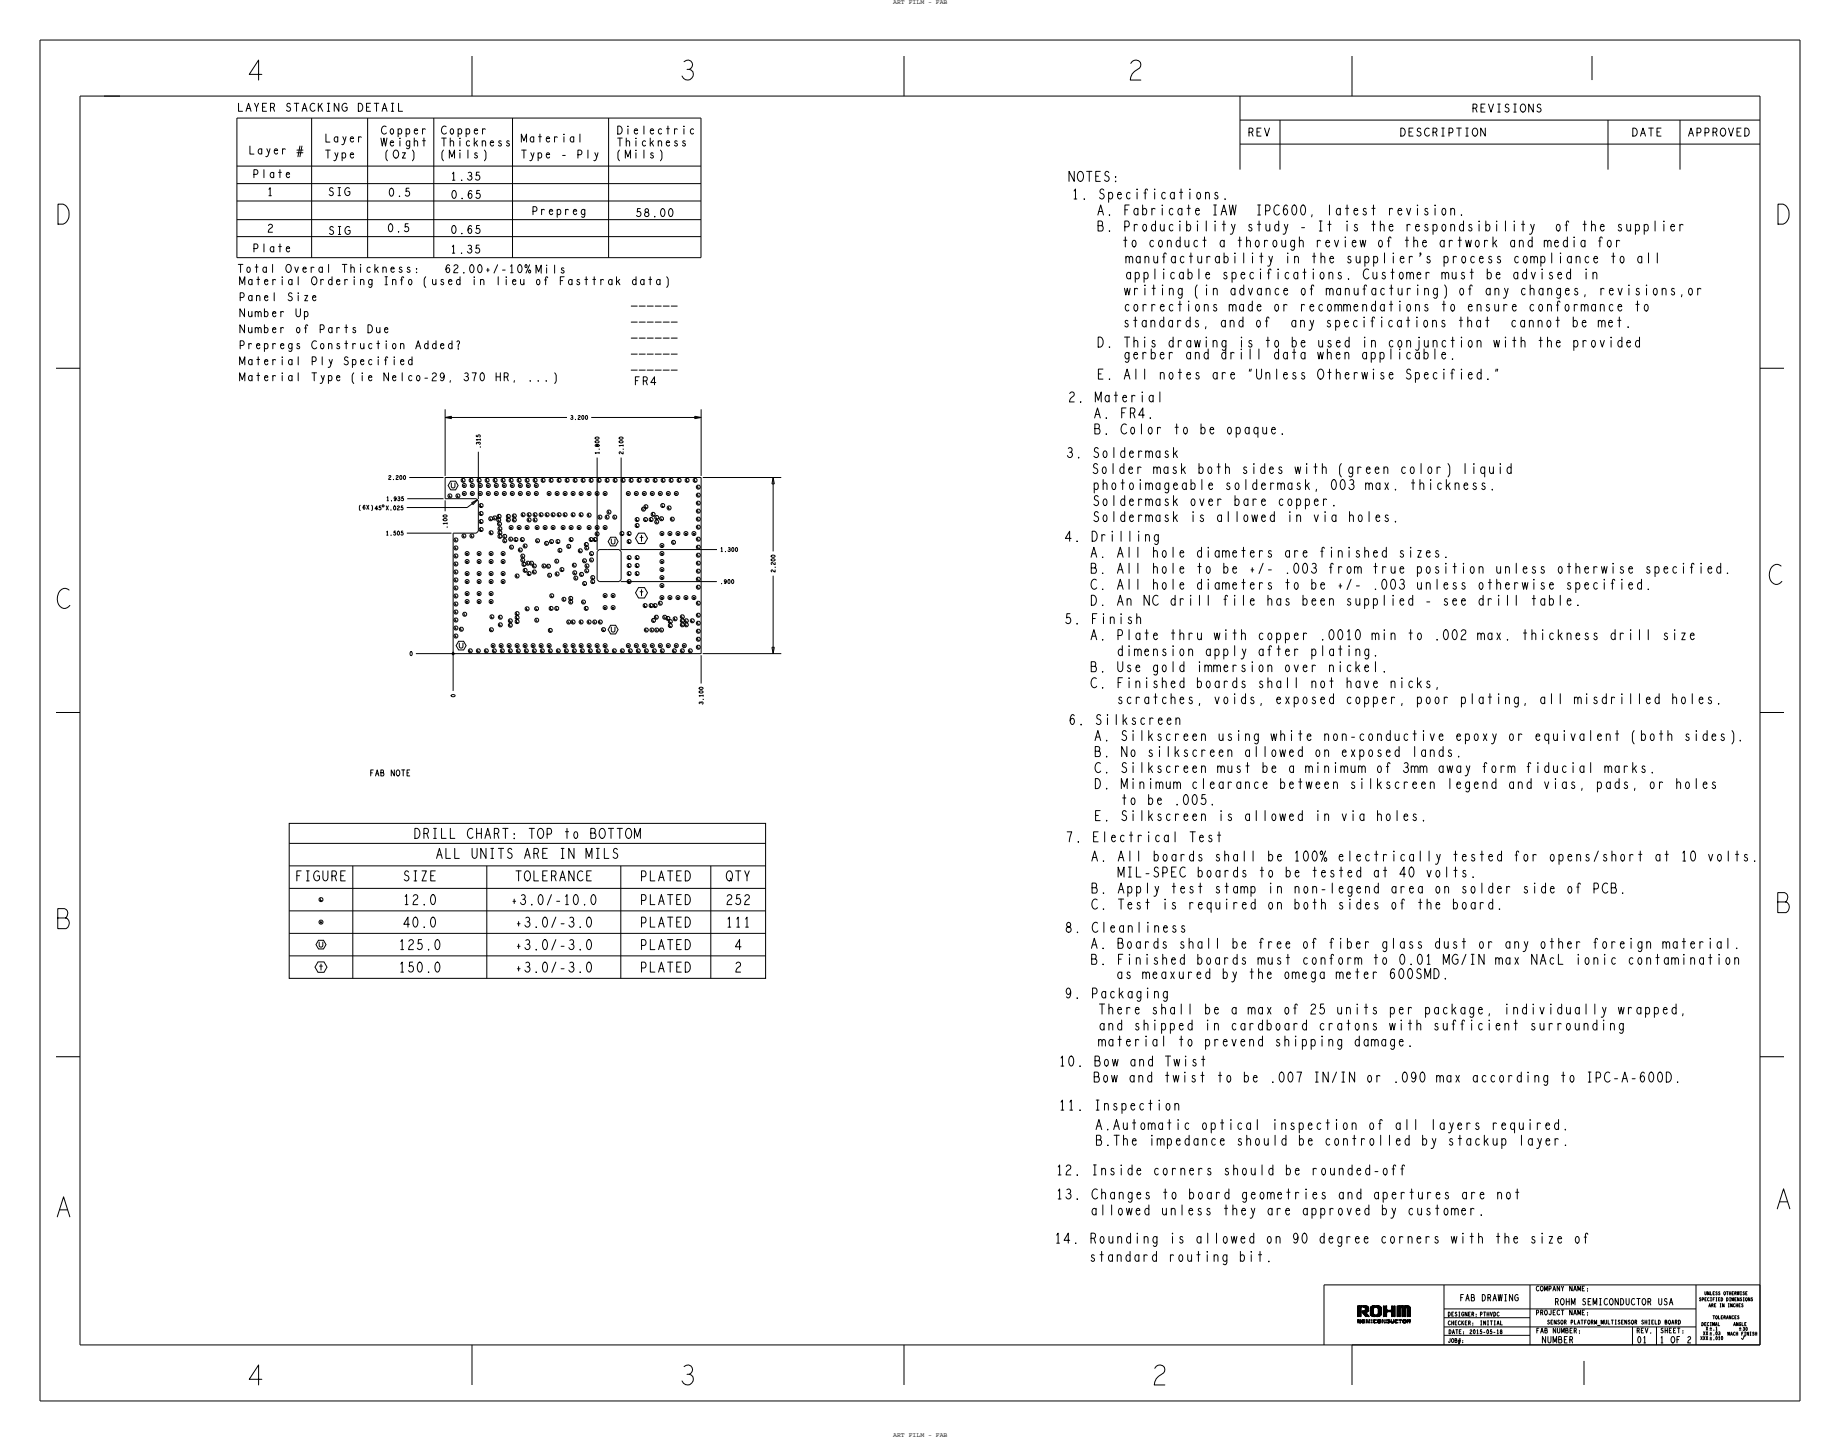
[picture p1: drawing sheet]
<svg xmlns="http://www.w3.org/2000/svg" width="584mm" height="457mm" viewBox="0 0 584 457" stroke-linecap="round" stroke-linejoin="round" font-family="sans-serif">
<defs><g id="words">
<g font-size="6.3">
<text x="215.9" y="25.4">3</text>
<text x="563.9" y="383.5">A</text>
<text x="17.8" y="386.1">A</text>
<text x="215.9" y="439.4">3</text>
</g>
<g font-size="3.2">
<text x="340.4" y="63.1">1.</text>
<text x="348.8" y="63.1">Specifications.</text>
<text x="348.4" y="68.2">A.</text>
<text x="356.9" y="68.2">Fabricate</text>
<text x="385.2" y="68.2">IAW</text>
<text x="422.1" y="68.2">latest</text>
<text x="441.9" y="68.2">revision.</text>
<text x="356.9" y="73.3">Producibility</text>
<text x="396.6" y="73.3">study</text>
<text x="413.6" y="73.3">-</text>
<text x="419.2" y="73.3">It</text>
<text x="427.8" y="73.3">is</text>
<text x="436.3" y="73.3">the</text>
<text x="447.6" y="73.3">respondsibility</text>
<text x="504.3" y="73.3">the</text>
<text x="515.6" y="73.3">supplier</text>
<text x="356.5" y="78.3">to</text>
<text x="357.7" y="83.4">manufacturability</text>
<text x="365" y="78.3">conduct</text>
<text x="387.6" y="78.3">a</text>
<text x="393.3" y="78.3">thorough</text>
<text x="408.7" y="83.4">in</text>
<text x="417.2" y="83.4">the</text>
<text x="418.8" y="78.3">review</text>
<text x="428.6" y="83.4">supplier's</text>
<text x="447.2" y="78.3">the</text>
<text x="458.5" y="78.3">artwork</text>
<text x="459.8" y="83.4">process</text>
<text x="481.2" y="78.3">and</text>
<text x="482.4" y="83.4">compliance</text>
<text x="492.5" y="78.3">media</text>
<text x="509.5" y="78.3">for</text>
<text x="357.2" y="88.5">applicable</text>
<text x="388.4" y="88.5">specifications.</text>
<text x="433.8" y="88.5">Customer</text>
<text x="459.3" y="88.5">must</text>
<text x="481.9" y="88.5">advised</text>
<text x="504.6" y="88.5">in</text>
<text x="357.1" y="93.6">writing</text>
<text x="379.8" y="93.6">(in</text>
<text x="391.1" y="93.6">advance</text>
<text x="413.8" y="93.6">of</text>
<text x="422.3" y="93.6">manufacturing)</text>
<text x="473.3" y="93.6">any</text>
<text x="484.6" y="93.6">changes,</text>
<text x="510.2" y="93.6">revisions,or</text>
<text x="356.9" y="98.7">corrections</text>
<text x="390.9" y="98.7">made</text>
<text x="405.1" y="98.7">or</text>
<text x="413.6" y="98.7">recommendations</text>
<text x="467.4" y="98.7">ensure</text>
<text x="487.3" y="98.7">conformance</text>
<text x="356.6" y="103.7">standards,</text>
<text x="387.8" y="103.7">and</text>
<text x="399.1" y="103.7">of</text>
<text x="410.4" y="103.7">any</text>
<text x="421.8" y="103.7">specifications</text>
<text x="464.3" y="103.7">that</text>
<text x="481.3" y="103.7">cannot</text>
<text x="501.2" y="103.7">be</text>
<text x="509.7" y="103.7">met.</text>
<text x="356.8" y="113.9">gerber</text>
<text x="356.9" y="110.1">This</text>
<text x="371.1" y="110.1">drawing</text>
<text x="376.7" y="113.9">and</text>
<text x="388" y="113.9">drill</text>
<text x="393.7" y="110.1">is</text>
<text x="402.2" y="110.1">to</text>
<text x="405" y="113.9">data</text>
<text x="410.7" y="110.1">be</text>
<text x="419.2" y="113.9">when</text>
<text x="419.2" y="110.1">used</text>
<text x="433.4" y="113.9">applicable.</text>
<text x="433.4" y="110.1">in</text>
<text x="441.9" y="110.1">conjunction</text>
<text x="475.9" y="110.1">with</text>
<text x="490.1" y="110.1">the</text>
<text x="501.5" y="110.1">provided</text>
<text x="348.4" y="120.3">E.</text>
<text x="368.2" y="120.3">notes</text>
<text x="385.2" y="120.3">are</text>
<text x="396.6" y="120.3">&quot;Unless</text>
<text x="419.2" y="120.3">Otherwise</text>
<text x="447.6" y="120.3">Specified.&quot;</text>
<text x="347.6" y="127.5">Material</text>
<text x="347.3" y="132.6">A.</text>
<text x="355.6" y="132.6">FR4.</text>
<text x="355.9" y="137.7">Color</text>
<text x="372.8" y="137.7">to</text>
<text x="381.3" y="137.7">be</text>
<text x="389.7" y="137.7">opaque.</text>
<text x="338.6" y="145.2">3.</text>
<text x="347" y="145.2">Soldermask</text>
<text x="346.8" y="150.3">Solder</text>
<text x="347.1" y="155.3">photoimageable</text>
<text x="366.7" y="150.3">mask</text>
<text x="380.8" y="150.3">both</text>
<text x="389.6" y="155.3">soldermask,</text>
<text x="395" y="150.3">sides</text>
<text x="412" y="150.3">with</text>
<text x="426.2" y="150.3">(green</text>
<text x="435" y="155.3">max.</text>
<text x="446" y="150.3">color)</text>
<text x="449.2" y="155.3">thickness.</text>
<text x="465.9" y="150.3">liquid</text>
<text x="347.1" y="160.4">Soldermask</text>
<text x="378.1" y="160.4">over</text>
<text x="392.2" y="160.4">bare</text>
<text x="406.3" y="160.4">copper.</text>
<text x="347.1" y="165.5">Soldermask</text>
<text x="378.1" y="165.5">is</text>
<text x="386.5" y="165.5">allowed</text>
<text x="409.1" y="165.5">in</text>
<text x="417.5" y="165.5">via</text>
<text x="428.8" y="165.5">holes.</text>
<text x="346.5" y="171.7">Drilling</text>
<text x="346.3" y="176.8">A.</text>
<text x="366.1" y="176.8">hole</text>
<text x="380.3" y="176.8">diameters</text>
<text x="408.7" y="176.8">are</text>
<text x="420" y="176.8">finished</text>
<text x="445.5" y="176.8">sizes.</text>
<text x="366.1" y="181.9">hole</text>
<text x="380.3" y="181.9">to</text>
<text x="388.8" y="181.9">be</text>
<text x="397.3" y="181.9">+/-</text>
<text x="422.8" y="181.9">from</text>
<text x="437" y="181.9">true</text>
<text x="451.2" y="181.9">position</text>
<text x="476.7" y="181.9">unless</text>
<text x="496.5" y="181.9">otherwise</text>
<text x="524.9" y="181.9">specified.</text>
<text x="366.1" y="187">hole</text>
<text x="380.3" y="187">diameters</text>
<text x="408.7" y="187">to</text>
<text x="417.2" y="187">be</text>
<text x="425.7" y="187">+/-</text>
<text x="451.2" y="187">unless</text>
<text x="471" y="187">otherwise</text>
<text x="499.4" y="187">specified.</text>
<text x="346.4" y="197.9">Finish</text>
<text x="354.8" y="192">An</text>
<text x="371.8" y="192">drill</text>
<text x="388.8" y="192">file</text>
<text x="403" y="192">has</text>
<text x="414.3" y="192">been</text>
<text x="428.5" y="192">supplied</text>
<text x="459.7" y="192">see</text>
<text x="471" y="192">drill</text>
<text x="488" y="192">table.</text>
<text x="346.3" y="203">A.</text>
<text x="354.8" y="203">Plate</text>
<text x="371.8" y="203">thru</text>
<text x="386" y="203">with</text>
<text x="400.2" y="203">copper</text>
<text x="437" y="203">min</text>
<text x="471" y="203">max.</text>
<text x="485.2" y="203">thickness</text>
<text x="513.5" y="203">drill</text>
<text x="530.6" y="203">size</text>
<text x="354.7" y="208">dimension</text>
<text x="382.9" y="208">apply</text>
<text x="399.8" y="208">after</text>
<text x="416.8" y="208">plating.</text>
<text x="354.7" y="213.1">Use</text>
<text x="366" y="213.1">gold</text>
<text x="380.1" y="213.1">immersion</text>
<text x="408.3" y="213.1">over</text>
<text x="422.4" y="213.1">nickel.</text>
<text x="354.8" y="218.2">Finished</text>
<text x="380.3" y="218.2">boards</text>
<text x="400.2" y="218.2">shall</text>
<text x="417.2" y="218.2">not</text>
<text x="428.5" y="218.2">have</text>
<text x="442.7" y="218.2">nicks,</text>
<text x="354.8" y="223.3">scratches,</text>
<text x="386" y="223.3">voids,</text>
<text x="405.8" y="223.3">exposed</text>
<text x="428.5" y="223.3">copper,</text>
<text x="451.2" y="223.3">poor</text>
<text x="465.4" y="223.3">plating,</text>
<text x="490.9" y="223.3">all</text>
<text x="502.2" y="223.3">misdrilled</text>
<text x="533.4" y="223.3">holes.</text>
<text x="347.7" y="229.9">Silkscreen</text>
<text x="347.6" y="235">A.</text>
<text x="356.1" y="235">Silkscreen</text>
<text x="387.3" y="235">using</text>
<text x="404.3" y="235">white</text>
<text x="421.3" y="235">non-conductive</text>
<text x="463.8" y="235">epoxy</text>
<text x="480.8" y="235">or</text>
<text x="489.3" y="235">equivalent</text>
<text x="520.5" y="235">(both</text>
<text x="537.5" y="235">sides).</text>
<text x="356.1" y="245.1">Silkscreen</text>
<text x="364.6" y="240">silkscreen</text>
<text x="387.3" y="245.1">must</text>
<text x="395.8" y="240">allowed</text>
<text x="401.4" y="245.1">be</text>
<text x="409.9" y="245.1">a</text>
<text x="415.6" y="245.1">minimum</text>
<text x="418.4" y="240">on</text>
<text x="426.9" y="240">exposed</text>
<text x="446.8" y="245.1">3mm</text>
<text x="449.6" y="240">lands.</text>
<text x="458.1" y="245.1">away</text>
<text x="472.3" y="245.1">form</text>
<text x="486.5" y="245.1">fiducial</text>
<text x="512" y="245.1">marks.</text>
<text x="356.1" y="250.2">Minimum</text>
<text x="378.8" y="250.2">clearance</text>
<text x="407.1" y="250.2">between</text>
<text x="429.8" y="250.2">silkscreen</text>
<text x="461" y="250.2">legend</text>
<text x="480.8" y="250.2">and</text>
<text x="492.1" y="250.2">vias,</text>
<text x="509.2" y="250.2">pads,</text>
<text x="526.2" y="250.2">or</text>
<text x="534.7" y="250.2">holes</text>
<text x="355.9" y="255.3">to</text>
<text x="364.3" y="255.3">be</text>
<text x="347.6" y="260.4">E.</text>
<text x="356.1" y="260.4">Silkscreen</text>
<text x="387.3" y="260.4">is</text>
<text x="395.8" y="260.4">allowed</text>
<text x="418.4" y="260.4">in</text>
<text x="426.9" y="260.4">via</text>
<text x="438.3" y="260.4">holes.</text>
<text x="148.4" y="266">CHART:</text>
<text x="179.4" y="266">to</text>
<text x="346.9" y="267.1">Electrical</text>
<text x="377.7" y="267.1">Test</text>
<text x="166.6" y="272.4">ARE</text>
<text x="346.6" y="273.2">A.</text>
<text x="366.4" y="273.2">boards</text>
<text x="386.2" y="273.2">shall</text>
<text x="403.3" y="273.2">be</text>
<text x="425.9" y="273.2">electrically</text>
<text x="462.8" y="273.2">tested</text>
<text x="482.6" y="273.2">for</text>
<text x="494" y="273.2">opens/short</text>
<text x="545" y="273.2">volts.</text>
<text x="93.9" y="279.5">FIGURE</text>
<text x="380.6" y="278.3">boards</text>
<text x="400.4" y="278.3">to</text>
<text x="408.9" y="278.3">be</text>
<text x="417.4" y="278.3">tested</text>
<text x="437.3" y="278.3">at</text>
<text x="454.3" y="278.3">volts.</text>
<text x="162.2" y="287">+3.0/-10.0</text>
<text x="355.1" y="283.4">Apply</text>
<text x="372.1" y="283.4">test</text>
<text x="386.2" y="283.4">stamp</text>
<text x="403.3" y="283.4">in</text>
<text x="411.8" y="283.4">non-legend</text>
<text x="442.9" y="283.4">area</text>
<text x="457.1" y="283.4">on</text>
<text x="465.6" y="283.4">solder</text>
<text x="485.5" y="283.4">side</text>
<text x="355.1" y="288.4">Test</text>
<text x="369.2" y="288.4">is</text>
<text x="377.7" y="288.4">required</text>
<text x="403.3" y="288.4">on</text>
<text x="411.8" y="288.4">both</text>
<text x="425.9" y="288.4">sides</text>
<text x="451.4" y="288.4">the</text>
<text x="462.8" y="288.4">board.</text>
<text x="163.6" y="294.2">+3.0/-3.0</text>
<text x="230.5" y="294.2">111</text>
<text x="346.6" y="295.8">Cleanliness</text>
<text x="163.6" y="301.3">+3.0/-3.0</text>
<text x="346.4" y="300.9">A.</text>
<text x="354.9" y="306">Finished</text>
<text x="354.9" y="300.9">Boards</text>
<text x="374.8" y="300.9">shall</text>
<text x="380.4" y="306">boards</text>
<text x="391.8" y="300.9">be</text>
<text x="400.3" y="306">must</text>
<text x="400.3" y="300.9">free</text>
<text x="414.5" y="306">conform</text>
<text x="414.5" y="300.9">of</text>
<text x="423" y="300.9">fiber</text>
<text x="440" y="300.9">glass</text>
<text x="457" y="300.9">dust</text>
<text x="471.2" y="300.9">or</text>
<text x="476.8" y="306">max</text>
<text x="479.7" y="300.9">any</text>
<text x="491" y="300.9">other</text>
<text x="502.3" y="306">ionic</text>
<text x="508" y="300.9">foreign</text>
<text x="519.3" y="306">contamination</text>
<text x="530.7" y="300.9">material.</text>
<text x="163.6" y="308.4">+3.0/-3.0</text>
<text x="354.6" y="310.5">as</text>
<text x="363.1" y="310.5">meaxured</text>
<text x="388.6" y="310.5">by</text>
<text x="397.2" y="310.5">the</text>
<text x="408.5" y="310.5">omega</text>
<text x="425.5" y="310.5">meter</text>
<text x="346.5" y="316.7">Packaging</text>
<text x="348.9" y="321.7">There</text>
<text x="365.9" y="321.7">shall</text>
<text x="382.9" y="321.7">be</text>
<text x="391.4" y="321.7">a</text>
<text x="397.1" y="321.7">max</text>
<text x="408.4" y="321.7">of</text>
<text x="425.4" y="321.7">units</text>
<text x="442.4" y="321.7">per</text>
<text x="453.8" y="321.7">package,</text>
<text x="479.3" y="321.7">individually</text>
<text x="516.1" y="321.7">wrapped,</text>
<text x="348.9" y="326.8">and</text>
<text x="360.2" y="326.8">shipped</text>
<text x="382.9" y="326.8">in</text>
<text x="391.4" y="326.8">cardboard</text>
<text x="419.8" y="326.8">cratons</text>
<text x="442.4" y="326.8">with</text>
<text x="456.6" y="326.8">sufficient</text>
<text x="487.8" y="326.8">surrounding</text>
<text x="348.9" y="331.9">material</text>
<text x="374.2" y="331.9">to</text>
<text x="382.7" y="331.9">prevend</text>
<text x="405.3" y="331.9">shipping</text>
<text x="430.6" y="331.9">damage.</text>
<text x="336.2" y="338.2">10.</text>
<text x="347.5" y="338.2">Bow</text>
<text x="358.7" y="338.2">and</text>
<text x="369.9" y="338.2">Twist</text>
<text x="347.3" y="343.3">Bow</text>
<text x="358.6" y="343.3">and</text>
<text x="370" y="343.3">twist</text>
<text x="387" y="343.3">to</text>
<text x="395.5" y="343.3">be</text>
<text x="435.2" y="343.3">or</text>
<text x="457.8" y="343.3">max</text>
<text x="469.2" y="343.3">according</text>
<text x="336.2" y="352.2">11.</text>
<text x="347.5" y="352.2">Inspection</text>
<text x="347.8" y="358.4">A.Automatic</text>
<text x="381.8" y="358.4">optical</text>
<text x="404.5" y="358.4">inspection</text>
<text x="455.5" y="358.4">layers</text>
<text x="475.4" y="358.4">required.</text>
<text x="347.9" y="363.4">B.The</text>
<text x="364.9" y="363.4">impedance</text>
<text x="393.2" y="363.4">should</text>
<text x="413.1" y="363.4">be</text>
<text x="421.6" y="363.4">controlled</text>
<text x="452.8" y="363.4">by</text>
<text x="461.3" y="363.4">stackup</text>
<text x="483.9" y="363.4">layer.</text>
<text x="335.4" y="372.8">12.</text>
<text x="346.7" y="372.8">Inside</text>
<text x="366.5" y="372.8">corners</text>
<text x="389.2" y="372.8">should</text>
<text x="409.1" y="372.8">be</text>
<text x="417.6" y="372.8">rounded-off</text>
<text x="335.4" y="380.4">13.</text>
<text x="346.7" y="380.4">Changes</text>
<text x="369.4" y="380.4">to</text>
<text x="377.9" y="380.4">board</text>
<text x="394.9" y="380.4">geometries</text>
<text x="426.1" y="380.4">and</text>
<text x="437.4" y="380.4">apertures</text>
<text x="465.7" y="380.4">are</text>
<text x="477.1" y="380.4">not</text>
<text x="346.4" y="385.5">allowed</text>
<text x="369.1" y="385.5">unless</text>
<text x="388.9" y="385.5">they</text>
<text x="403.1" y="385.5">are</text>
<text x="414.4" y="385.5">approved</text>
<text x="439.9" y="385.5">by</text>
<text x="448.4" y="385.5">customer.</text>
<text x="334.9" y="394.4">14.</text>
<text x="346.2" y="394.4">Rounding</text>
<text x="371.7" y="394.4">is</text>
<text x="380.2" y="394.4">allowed</text>
<text x="402.9" y="394.4">on</text>
<text x="419.9" y="394.4">degree</text>
<text x="439.8" y="394.4">corners</text>
<text x="462.4" y="394.4">with</text>
<text x="476.6" y="394.4">the</text>
<text x="487.9" y="394.4">size</text>
<text x="346" y="400.2">standard</text>
<text x="371.3" y="400.2">routing</text>
<text x="393.9" y="400.2">bit.</text>
</g>
<g font-size="2.5">
<text x="75.4" y="35.3">LAYER</text>
<text x="103.2" y="45.1">Layer</text>
<text x="120.9" y="46.4">Weight</text>
<text x="120.9" y="42.5">Copper</text>
<text x="140" y="46.4">Thickness</text>
<text x="140" y="42.5">Copper</text>
<text x="165.4" y="45.1">Material</text>
<text x="195.9" y="46.4">Thickness</text>
<text x="195.9" y="42.5">Dielectric</text>
<text x="396.2" y="43.2">REV</text>
<text x="79" y="48.9">Layer</text>
<text x="94" y="48.9">#</text>
<text x="103.2" y="50.2">Type</text>
<text x="140" y="50.2">(Mils)</text>
<text x="165.4" y="50.2">Type</text>
<text x="178" y="50.2">-</text>
<text x="183" y="50.2">Ply</text>
<text x="195.9" y="50.2">(Mils)</text>
<text x="80.3" y="56.4">Plate</text>
<text x="143.1" y="57.2">1.35</text>
<text x="84.8" y="62.1">1</text>
<text x="168.9" y="68.1">Prepreg</text>
<text x="80.3" y="79.9">Plate</text>
<text x="143.1" y="80.3">1.35</text>
<text x="75.4" y="86.4">Total</text>
<text x="90.8" y="86.4">Overal</text>
<text x="108.7" y="86.4">Thickness:</text>
<text x="141.2" y="86.5">62.00+/-10% Mils</text>
<text x="76" y="95.4">Panel</text>
<text x="76" y="90.4">Material</text>
<text x="91" y="95.4">Size</text>
<text x="99.1" y="90.4">Ordering</text>
<text x="122.3" y="90.4">Info</text>
<text x="135.2" y="90.4">(used</text>
<text x="150.6" y="90.4">in</text>
<text x="158.4" y="90.4">lieu</text>
<text x="179" y="90.4">Fasttrak</text>
<text x="202.2" y="90.4">data)</text>
<text x="76" y="100.5">Number</text>
<text x="93.6" y="100.5">Up</text>
<text x="200.4" y="96.3">______</text>
<text x="200.4" y="101.3">______</text>
<text x="76" y="105.6">Number</text>
<text x="93.8" y="105.6">of</text>
<text x="101.4" y="105.6">Parts</text>
<text x="116.7" y="105.6">Due</text>
<text x="200.4" y="106.4">______</text>
<text x="76" y="110.7">Prepregs</text>
<text x="99" y="110.7">Construction</text>
<text x="132.3" y="110.7">Added?</text>
<text x="200.4" y="111.5">______</text>
<text x="76" y="115.8">Material</text>
<text x="99" y="115.8">Ply</text>
<text x="109.2" y="115.8">Specified</text>
<text x="200.4" y="116.6">______</text>
<text x="76" y="120.8">Material</text>
<text x="99.1" y="120.8">Type</text>
<text x="112" y="120.8">(ie</text>
<text x="158.4" y="120.8">HR,</text>
<text x="201.4" y="122.1">FR4</text>
</g>
<g font-size="2.1">
<text x="283.6" y="1.2">ART FILM - FAB</text>
<text x="283.6" y="456">ART FILM - FAB</text>
</g>
<g font-size="2">
<text x="463.5" y="412.8">FAB</text>
<text x="527" y="426.1">1</text>
</g>
<text font-size="1.9" x="117.5" y="246.2">FAB</text>
<g font-size="1.5">
<text x="498.2" y="409.6">NAME:</text>
<text x="498.2" y="417.2">NAME:</text>
<text x="487.8" y="422.9">FAB</text>
<text x="519.6" y="422.9">REV.</text>
<text x="527.2" y="422.9">SHEET:</text>
</g>
<g font-size="1.3">
<text x="152.5" y="142.3" transform="rotate(-90 152.5 142.3)">.315</text>
<text x="122.6" y="158.9">1.935</text>
<text x="228.7" y="175">1.300</text>
<text x="223.2" y="223.5" transform="rotate(-90 223.2 223.5)">3.100</text>
<text x="459.7" y="426">JOB#:</text>
<text x="459.7" y="420.4">CHECKER:</text>
<text x="460" y="423.2">DATE:</text>
</g>
<g font-size="1">
<text x="542.5" y="414.7">ARE</text>
<text x="543.8" y="422">.1</text>
<text x="543.8" y="423.5">.03</text>
<text x="552.8" y="423.7">FINISH</text>
</g>
</g></defs>
<!-- layer: Board Outline -->
<g fill="none" stroke="#000" stroke-width=".32">
<path d="M141.3 132.5l2.1-.4zM141.3 132.5l2.1 .3zM141.3 129.9v21.1zM141.3 132.5h38.7zM143.4 132.1v.7zM187.7 132.5h34.9zM220.6 132.1l2 .4zM220.6 132.1v.7zM220.6 132.8l2-.3zM222.6 129.9v21.1zM129.3 158.2h11.5zM129.9 151.5h10.9z"/>
<path d="M141.3 158.7v3.5zM141.3 151.5v6.7zM141.3 151.5h81.3zM141.3 158.2h9.9zM149.7 159.5l1.9-.9zM149.7 159.5l.5 .6zM151.2 158.2l.7 .7zM151.6 158.6l-1.4 1.5zM151.9 143.3v15.1zM151.9 158.9v9.6zM189.6 145.2v29.3zM197.2 145.2v29.3z"/>
<path d="M222.6 151.5v55.9zM223.1 151.5h25zM245.1 153.5h.7zM245.5 151.5l.3 2zM245.5 151.5l-.4 2zM245.5 151.5v23.5zM121.4 160.3h.5v.4h-.5zM129.1 161h19.2zM129.2 169.2h14.2zM143.9 169.2h7.3zM143.9 169.2v38.2zM148.3 161l3.3-2.4z"/>
<path d="M151.2 169.2l.7-.7zM189.6 175l.6-.6zM189.6 175v8.9zM190.2 174.4h2.6zM192.8 174.4h3.8zM196.6 174.4l.6 .6zM197.1 174.4h30.5zM197.2 175v8.9zM189.6 183.9l.6 .6zM190.2 184.5h6.4zM197.1 184.5h30.5zM197.2 183.9l-.6 .6z"/>
<path d="M245.5 182.7v24.7zM132 207.4h11.4zM143.9 207.4h78.7zM143.9 207.9v11.3zM222.6 207.9v9zM223.1 207.4h25zM245.1 205.4h.7zM245.1 205.4l.4 2zM245.8 205.4l-.3 2zM420.4 407.7h138.4zM420.4 407.7v19zM431.1 415.8h.2z"/>
<path d="M431.1 416h.2zM431.1 416.3h.2zM431.1 416.1h.2zM431.1 416.5h.2zM431.1 416.7h.2zM431.1 416.8h.2zM431.1 417.2h.2zM431.1 417h.2zM431.1 417.4h.2zM431.1 417.5h.2zM431.1 417.7h.2zM431.1 414.4h.2z"/>
<path d="M431.1 414.6h.2zM431.1 414.7h.2zM431.1 414.9h.2zM431.1 415.3h.2zM431.1 415.1h.2zM431.1 415.4h.2zM431.1 415.6h.2zM431.1 419h.2zM431.1 419.6h.2zM431.1 419.1h.2zM431.1 418.9h.2zM431.1 419.2h.2z"/>
<path d="M431.1 418.8h.2zM431.2 419.6h.6zM431.2 416h.8zM431.2 416.3h.8zM431.2 416.7h.8zM431.2 417h.8zM431.2 417.4h.8zM431.2 414.6h2.9zM431.2 414.9h.8zM431.2 415.3h.8zM431.2 415.6h.8zM431.2 414.4v3.3z"/>
<path d="M431.2 414.4l.5-.1zM431.2 419h.1M431.2 415.8h.8zM431.2 416.1h.8zM431.2 416.5h.8zM431.2 416.8h.8zM431.2 417.2h.8zM431.2 417.5h.8zM431.2 417.7h.8zM431.2 415.1h.8zM431.2 415.4h.8zM431.2 414.7h.9z"/>
<path d="M431.2 419.1h.1M431.2 418.8h.2zM431.2 418.9h.1M431.2 419.2h.2zM431.2 419.2h.1M431.3 418.8h.1M431.2 418.8h.1M431.3 419.2h.1zM431.3 419.2h.1M431.3 418.8h.1zM431.3 419.2h.2zM431.4 418.8h.1"/>
<path d="M431.4 418.8h.6zM431.4 419.2h.4zM431.4 414.4h.2zM431.5 414.4h2.2zM431.6 414.3h.2zM431.7 414.3h.6zM431.7 419.6h.2zM431.7 419.2h.2zM431.8 419.6h.1M431.8 419.2h.2zM431.8 419.2h.1M431.8 419.6h.2z"/>
<path d="M431.9 419.6h.1M431.9 419.3h.1zM431.9 419.5h.2zM431.9 419.2h.1M431.9 419.3h.2zM431.9 419.4h.2zM431.9 419.3h.1M431.9 415.8h.2zM431.9 416.1h.2zM431.9 416h.2zM431.9 416.3h.2zM431.9 416.5h.2z"/>
<path d="M431.9 416.7h.2zM431.9 417h.2zM431.9 416.8h.2zM431.9 417.2h.2zM431.9 417.4h.2zM431.9 417.5h.2zM431.9 417.7h.2zM431.9 414.9h.2zM431.9 415.1h.2zM431.9 415.3h.2zM431.9 415.4h.2zM431.9 415.6h.2z"/>
<path d="M431.9 418.8h.2zM431.9 414.8h.2zM432 419.5h.1M432 414.7h.1zM432 419.3h.1M432 419.4h.1M432 414.9v2.8zM432 414.8h.1M432 414.7h.2zM432.1 414.7h.1zM432.1 414.7h.1M432.1 414.7h.2z"/>
<path d="M432.2 414.7h.1M432.2 414.7h.7zM432.2 414.3h.2zM432.3 414.3h.8zM432.4 416h.2zM432.4 416.3h.2zM432.4 416.1h.2zM432.4 419.2h.2zM432.5 419.1h.1zM432.5 419.4h.1zM432.5 419h.1zM432.5 419.5h.1z"/>
<path d="M432.5 419.5h.2zM432.5 418.9h.2zM432.5 416.1h1.6zM432.5 416.3l1.2 1.4zM432.5 416h.5zM432.5 416v.3zM432.5 416.3h1zM432.5 419.4h.1M432.5 419.2h.8zM432.5 419.1v.1zM432.6 419.5h.1M432.5 419h.1"/>
<path d="M432.5 419.6h.2zM432.6 419h.1M432.6 418.8h.1zM432.6 416.5h.2zM432.6 418.9h.1M432.6 419.6h.2zM432.6 419.6h.1M432.6 418.8h.2zM432.7 418.8h.1M432.7 419.6h.1M432.7 418.8h.1zM432.7 416.5h.8z"/>
<path d="M432.7 419.6h.2zM432.7 418.8h.2zM432.8 419.6h.1M432.7 416.7h.2zM432.8 418.8h.1M432.8 418.8h.5zM432.8 419.6h.5zM432.8 416.7h.9zM432.8 414.7h.2zM432.9 416.8h.2zM432.9 416h.2zM432.9 414.7h.2z"/>
<path d="M433 416.8h.9zM433 414.3h.2zM433 416h.1M433 414.7h.2zM433 417h.2zM433 416h.2zM433.1 414.3h.4zM433.1 414.7h.2zM433.1 417h.9zM433.1 416h.1M433.2 418.8h.2zM433.2 419.2h.2z"/>
<path d="M433.2 419.6h.2zM433.2 417.2h.2zM433.2 414.7h.2zM433.2 416h1.1zM433.2 415.9h.2zM433.3 414.7l.1 .1zM433.3 417.2h.9zM433.3 415.9h.1M433.3 414.7h1zM433.3 415.9h.2zM433.3 417.4h.2zM433.3 414.8h.2z"/>
<path d="M433.4 416.3h.2zM433.4 416.4h.2zM433.4 414.3h.2zM433.4 415.9h.1M433.4 414.9h.2zM433.4 417.4h.9zM433.5 414.9h.1M433.4 415.8h.2zM433.4 416.5h.2zM433.5 416.3h.1zM433.5 416.3h.1M433.5 416.4l1.1 1.3z"/>
<path d="M433.5 415h.2zM433.5 417.5h.2zM433.5 415.7h.2zM433.5 414.3l.4 .1zM433.5 415.6h.2zM433.6 415h.1M433.5 415.1h.2zM433.5 415.8h.9zM433.5 415.2h.2zM433.5 415.3h.2zM433.5 415.5h.2zM433.5 414.9h.9z"/>
<path d="M433.6 416.3h.1zM433.6 415.1h.1M433.6 417.5h.9zM433.5 415.8h.1M433.6 417.7h.2zM433.6 414.4h.2zM433.6 415.6h.8zM433.6 416.7h.2zM433.6 415.2h.1M433.6 415.7h.1M433.6 415.1h.8zM433.6 415.3h.8z"/>
<path d="M433.6 415.2v.3zM433.6 415.6h.1M433.6 415.4h.8zM433.6 416.3h.2zM433.7 417.7h.9zM433.7 416.3h.2zM433.8 416.8h.1zM433.8 418.8h.2zM433.8 419.6h.2zM433.8 416.3l.2-.1zM433.8 414.4h.2zM434 418.8h.1"/>
<path d="M433.9 418.8v.8zM433.9 416.2h.2zM433.9 418.8h.2zM433.9 414.4l.2 .1zM433.9 417h.2zM434 414.5h.1zM434 416.2l.1-.1zM434 418.8l.4 .8zM434 416.1h.2zM434 414.6h.2zM434.1 414.5l.1 .1zM434.1 417.2h.2z"/>
<path d="M434.1 414.6h.2zM434.2 416h.1M434.1 416h.2zM434.2 414.6l.1 .1zM434.2 414.7h.2zM434.2 416h.2zM434.2 415.9h.2zM434.2 417.4h.2zM434.2 414.8h.2zM434.3 415.8h.2zM434.3 414.7h.1M434.3 414.9h.2z"/>
<path d="M434.3 415.7h.2zM434.3 419.6h.2zM434.3 415.9h.1M434.3 415h.2zM434.3 415.1h.2zM434.3 415.3h.2zM434.3 415.4h.2zM434.3 415.6h.2zM434.3 414.8h.1M434.4 415.8h.1M434.4 414.9h.1M434.4 415.7h.1"/>
<path d="M434.4 415h.1M434.4 415.1v.5zM434.4 415.6h.1M434.4 417.5h.2zM434.5 417.7h.2zM434.7 418.8h.1zM434.7 418.8l-.3 .8zM434.9 418.8h.1M434.8 418.8h.2zM434.8 419.6h.2zM434.9 418.8v.8zM435.1 415.9h.2z"/>
<path d="M435.1 415.8h.2zM435.1 416h.2zM435.1 416.1h.2zM435.1 416.3h.2zM435.1 416.5h.2zM435.1 416.7h.2zM435.1 416.9h.2zM435.1 416.8h.2zM435.1 415.2h.2zM435.1 415.3h.2zM435.1 415.4h.2zM435.1 415.6h.2z"/>
<path d="M435.1 417h.2zM435.1 415h.2zM435.1 417.1h.2zM435.1 414.9h.2zM435.2 415.9h.8zM435.2 416h.8zM435.2 416.3h.8zM435.2 416.7h.8zM435.2 415.9v1zM435.2 416.9h.1M435.2 415.3h.8zM435.2 415.6h.8z"/>
<path d="M435.2 415.2v.7zM435.2 416.8h.8zM435.2 415.8h.8zM435.2 416.1h.8zM435.2 416.5h.8zM435.2 415.4h.8zM435.2 415.1h.8zM435.2 417h.1M435.2 415h.1M435.2 417.2h.2zM435.2 414.8h.2zM435.2 417h.9z"/>
<path d="M435.2 417.1h.1M435.2 414.9h.1M435.2 414.9h.9zM435.3 414.7h.1zM435.3 417.2h1zM435.3 417.3h.2zM435.3 417.2h.1M435.3 414.8h.1M435.4 417.4h.1zM435.4 414.7h.9zM435.4 414.7h.1M435.4 414.6h.1"/>
<path d="M435.4 414.6h.1zM435.4 417.3h.1M435.4 417.4h.2zM435.4 417.4h2.8zM435.4 418.8h.2zM435.4 419.6h.2zM435.4 414.6l.2-.1zM435.5 417.4l.1 .1zM435.5 414.6h.2zM435.5 414.5h.2zM435.5 417.5h.2zM435.5 418.8v.8z"/>
<path d="M435.6 414.6h2.5zM435.6 414.5l.2-.1zM435.6 417.5l.2 .1zM435.7 417.6h.2zM435.7 414.4h.2zM435.8 417.5h2.1zM435.8 417.6h.2zM435.8 414.4l.2-.1zM435.8 414.4h.2zM435.9 417.6h.1zM435.9 415.9h.2zM435.9 415.8h.2z"/>
<path d="M435.9 416h.2zM435.9 416.1h.2zM435.9 416.3h.2zM435.9 416.5h.2zM435.9 416.7h.2zM435.9 415.2h.2zM435.9 415.4h.2zM435.9 415.6h.2zM435.9 416.8h.2zM435.9 415.1h.2zM435.9 414.3h.2zM435.9 414.4h1.8z"/>
<path d="M435.9 415h.2zM435.9 416.9h.2zM436 417.6h.2zM436 416.8h.1M436 415.9v.8zM436 415.2v.7zM436 415h.1zM436 416.9h.1M436 415.2h.1M436 417h.2zM436 414.3h.2zM436 415.1h.1"/>
<path d="M436.1 417h.1M436 414.9h.2zM436 415h.1M436.1 417.1h.2zM436.2 417.1h.1M436.1 414.3h.2zM436.1 419.1h.2zM436.1 419.4h.2zM436.1 419h.2zM436.1 417.6h.2zM436.1 415h.1M436.1 414.9h.1"/>
<path d="M436.1 419.5h.2zM436.1 414.8h.2zM436.2 418.9h.1zM436.3 417.2h.1M436.2 417.2h.1zM436.2 419.5h.2zM436.2 414.3h.2zM436.2 418.9h.2zM436.2 419.1v.3zM436.2 419.4h.1M436.2 419.1h.1M436.2 419.5h.1"/>
<path d="M436.2 419.6h.2zM436.2 417.6l.3 .1zM436.2 419h.1M436.2 414.8h.1M436.2 418.8h.2zM436.3 419.5h.1M436.4 417.3h.1M436.3 419.6h.1M436.3 414.7h.1zM436.3 417.3h.1zM436.3 418.8h.2zM436.2 418.9h.1"/>
<path d="M436.3 418.9h.1M436.3 419.6h.2zM436.3 414.3h.2zM436.3 418.8h.1M436.4 419.6h.1M436.4 414.7h.1M436.5 417.3h.1M436.4 418.8h.1M436.4 417.7h.2zM436.4 418.8h.2zM436.4 419.6h.2zM436.4 417.3h.2z"/>
<path d="M436.4 414.3h.8zM436.4 414.7h.2zM436.5 419.6h.1M436.5 417.7h.7zM436.5 418.8h.4zM436.5 419.6h.4zM436.6 417.3h.1M436.5 414.7h.1M436.5 417.3h.2zM436.6 414.7h.1zM436.6 417.3h.4zM436.6 414.7h.4z"/>
<path d="M436.8 418.8h.2zM436.8 419.6h.2zM436.9 417.3h.2zM436.9 414.7h.2zM437 414.7h.1M437.2 417.3h.1M437.1 414.7h.1zM437.1 417.3h.2zM437.1 417.7h.2zM437.1 414.3h.2zM437.1 414.7h.1M437.3 417.3h.1"/>
<path d="M437.2 417.7h.2zM437.2 414.3h.2zM437.2 414.7h.2zM437.2 417.3h.2zM437.3 414.7h.1M437.4 417.2h.1M437.3 414.3h.2zM437.3 417.7h.2zM437.3 414.8h.2zM437.3 414.7h1zM437.4 417.2h.1zM437.4 419.1h.1z"/>
<path d="M437.4 419.3h.1zM437.4 419.1h.2zM437.4 419.4h.2zM437.4 419h.2zM437.4 414.3l.2 .1zM437.4 417.7l.2-.1zM437.4 414.8h.1M437.4 419.5h.2zM437.4 414.8h.2zM437.4 417.2h.9zM437.6 417.1h.1M437.4 418.9h.2z"/>
<path d="M437.5 419.1v.2zM437.5 419.3h.1M437.5 419.1h.1M437.5 419.4h.1M437.5 417.1h.2zM437.5 419h.1M437.5 419.6h.2zM437.5 419.5h.1M437.5 414.9h.2zM437.5 414.8h.1M437.5 417h.2zM437.5 414.4h.2z"/>
<path d="M437.5 418.8h.2zM437.5 418.9h.1M437.5 417.6h.2zM437.6 415h.1zM437.6 418.8h.1M437.6 414.9h.8zM437.6 418.9h.1M437.6 419.6h.1M437.6 418.8h.2zM437.6 414.4h.2zM437.6 419.6h.2zM437.6 416.8h.2z"/>
<path d="M437.6 415.1h.2zM437.6 414.9h.1M437.6 417h.8zM437.6 415.8h.2zM437.6 416h.2zM437.6 416.3h.2zM437.6 416.1h.2zM437.6 416.5h.2zM437.6 416.7h.2zM437.6 415.2h.2zM437.6 415.3h.2zM437.6 415.4h.2z"/>
<path d="M437.6 415.6h.2zM437.7 418.8h.1M437.6 417.6h.3zM437.6 417h.1M437.7 415h.1M437.7 419.6h.1M437.7 416.8h.8zM437.7 415.1h.8zM437.7 416.8h.1M437.7 415.1h.1M437.7 418.8h.2zM437.7 416h.8z"/>
<path d="M437.7 416.3h.8zM437.7 416.7h.8zM437.7 416.7h.1M437.7 415.3h.8zM437.7 415.6h.8zM437.7 415.2v1.5zM437.7 415.8h.8zM437.7 416.1h.8zM437.7 416.5h.8zM437.7 415.4h.8zM437.8 418.8h.1M437.7 414.4h.2z"/>
<path d="M437.8 417.6h.1zM437.8 418.8h.2zM437.8 419.6h.2zM437.8 414.4l.2 .1zM437.9 417.6l.1-.1zM437.9 419.6h.2zM437.9 414.5h.2zM437.9 417.5h.2zM437.9 418.8h.2zM438 419.6h.1M438 418.8h.1M438 419.6h.2z"/>
<path d="M438 414.5l.1 .1zM438 414.6h.2zM438 418.8h.2zM438 417.5l.1-.1zM438.1 418.8h.1M438 417.4h.2zM438.1 417.4h.1zM438.1 419.6h.1M438.1 419.6h.2zM438.1 418.9h.2zM438.1 419.5h.2zM438.1 414.6l.2 .1z"/>
<path d="M438.1 417.4l.1-.1zM438.2 418.9h.1M438.2 417.3h.1zM438.2 419.6h.1M438.2 414.7h.1zM438.2 419.5h.2zM438.2 419h.2zM438.2 419.4h.2zM438.2 414.7h.2zM438.2 419.1h.2zM438.2 419.3h.2zM438.3 419h.1"/>
<path d="M438.2 419.5h.1M438.2 417.3h.1M438.3 417.2h.1zM438.4 414.8h.1M438.3 414.8h.1zM438.3 419.1h.1M438.3 419.5h.1M438.3 419.4h.1M438.3 419.1v.2zM438.3 414.9h.2zM438.3 417.1h.2zM438.3 417h.2z"/>
<path d="M438.4 414.9h.1M438.4 416.9h.2zM438.4 415.1h.2zM438.4 416.8h.2zM438.4 415.8h.2zM438.4 416.1h.2zM438.4 416h.2zM438.4 416.3h.2zM438.4 416.5h.2zM438.4 416.7h.2zM438.4 415.2h.2zM438.4 415.3h.2z"/>
<path d="M438.4 415.4h.2zM438.4 415.6h.2zM438.3 417.2h.1M438.5 415.1h.1M438.5 415.2h.1M438.4 417.1h.1M438.5 415.2v1.6zM438.5 416.9h.1M438.8 418.8h.2zM438.8 419.6h.2zM439 418.8h.1M438.9 418.8v.8z"/>
<path d="M438.9 418.8h.2zM439 418.8l.6 .8zM439.2 415.8h.2zM439.2 416.1h.2zM439.2 416h.2zM439.2 416.3h.2zM439.2 416.5h.2zM439.2 416.7h.2zM439.2 416.8h.2zM439.2 417h.2zM439.2 417.2h.2zM439.2 417.4h.2z"/>
<path d="M439.2 417.5h.2zM439.2 417.7h.2zM439.2 414.6h.2zM439.2 414.4h.2zM439.2 414.7h.2zM439.2 414.9h.2zM439.2 415.1h.2zM439.2 415.3h.2zM439.2 415.4h.2zM439.2 415.6h.2zM439.3 416.3h.9zM439.3 416h3.5z"/>
<path d="M439.3 416.7h.9zM439.3 417h.9zM439.3 417.4h.9zM439.3 414.4h.9zM439.3 414.7h.9zM439.3 415.1h.9zM439.3 415.4h.9zM439.3 415.8h3.5zM439.3 416.1h3.5zM439.3 416.5h.9zM439.3 416.8h.9zM439.3 417.2h.9z"/>
<path d="M439.3 417.5h.9zM439.3 417.7h.9zM439.3 414.6h.9zM439.3 414.9h.9zM439.3 415.3h.9zM439.3 415.6h.9zM439.3 414.4v3.3zM439.5 419.6h.2zM439.7 419.6h.1M439.6 418.8h.2zM439.6 419.6h.2zM439.7 418.8v.8z"/>
<path d="M440.1 416.4h.1zM440.1 416.5h.1zM440.1 416.7h.1zM440.1 416.8h.1zM440.1 417h.1zM440.1 417.2h.1zM440.1 417.4h.1zM440.1 417.5h.1zM440.1 417.7h.1zM440.1 414.6h.1zM440.1 414.4h.1zM440.1 414.7h.1z"/>
<path d="M440.1 414.9h.1zM440.1 415.1h.1zM440.1 415.3h.1zM440.1 415.4h.1zM440.1 415.5h.1zM440.1 416.3h.2zM440.1 415.6h.2zM440.1 415.7h.2zM440.2 415.6h.1M440.2 416.4v1.3zM440.2 414.4v1.1zM440.2 416.4h.1"/>
<path d="M440.2 416.2h.1zM440.2 415.7h.2zM440.2 415.7h.1M440.2 416.3h.1M440.2 416.2h.1M440.3 415.7h.1M440.2 418.8h.2zM440.2 419.6h.2zM440.3 416.2h.1M440.3 416.2h.1zM440.3 415.7h.2zM440.4 415.7h.1"/>
<path d="M440.3 418.8h.5zM440.3 418.8v.8zM440.3 419.6h.5zM440.4 416.2h1.3zM440.4 415.7h1.4zM440.7 419.6h.2zM440.7 418.8h.2zM440.8 418.8h.1zM440.8 419.6h.1M440.8 418.8h.1M440.8 419.6h.2zM440.8 418.8h.2z"/>
<path d="M440.9 419.6h.1M440.9 418.8h.1zM440.9 418.8h.1M440.9 418.9h.2zM440.9 419.5h.2zM441 419.6h.1M441 418.9h.1zM441 418.8h.1M441 419.5h.1zM441 419.5h.1M441 419h.2zM441 419.5h.2z"/>
<path d="M441 418.9h.1M441 419.4h.2zM441 419.1h.2zM441 419.3h.2zM441.1 419.5h.1M441.1 419h.1M441.1 419.4h.1M441.1 419.1h.1M441.1 419.1v.2zM441.1 419.3h.1M441.6 419.3h.2zM441.6 418.8h.2z"/>
<path d="M441.6 419.4h.2zM441.7 416.2h.1zM441.7 419.5h.2zM441.7 416.2h.2zM441.7 419.4h.1M441.7 418.8v.5zM441.7 415.7h.2zM441.8 419.5h.1M441.7 419.6h.2zM441.7 416.2h.1M441.8 415.7h.1M441.8 416.2h.1z"/>
<path d="M441.8 415.7h.2zM441.8 419.6h.2zM441.8 419.6h.1M441.8 416.2h.1M441.8 416.2h.2zM441.9 415.7h.1M441.9 419.6h.1M441.8 416.3h.2zM441.8 415.6h.2zM441.9 416.2h.1M441.9 416.3h.1zM441.9 415.6h.1z"/>
<path d="M441.9 416.4h.2zM441.9 416.5h.2zM441.9 416.7h.2zM441.9 417h.2zM441.9 416.8h.2zM441.9 417.2h.2zM441.9 417.4h.2zM441.9 417.5h.2zM441.9 417.7h.2zM441.9 414.4h.2zM441.9 414.6h.2zM441.9 414.7h.2z"/>
<path d="M441.9 414.9h.2zM441.9 415.3h.2zM441.9 415.1h.2zM441.9 415.4h.2zM441.9 415.5h.2zM441.9 419.6h.2zM442 419.6h.1M441.9 416.3h.1M441.9 415.6h.1M441.9 415.6h.9zM441.9 416.3h.9zM442 416.3h.1"/>
<path d="M442 415.6h.1M442 416.5h.8zM442 416.8h.8zM442 417.2h.8zM442 417.5h.8zM442 416.4v1.3zM442 417.7h.8zM442 414.6h.8zM442 414.9h.8zM442 415.3h.8zM442 414.4v1.1zM442 415.5h.1"/>
<path d="M442 416.7h.8zM442 417h.8zM442 417.4h.8zM442 414.4h.8zM442 414.7h.8zM442 415.1h.8zM442 415.4h.8zM442.2 419.6h.1M442.1 419.6h.2zM442.2 419.6h.2zM442.3 419.6h.1M442.3 419.6h.2z"/>
<path d="M442.4 419.6h.1M442.4 419.5h.1zM442.4 419.4h.2zM442.4 418.8h.2zM442.4 419.3h.2zM442.4 419.5h.1M442.5 419.5h.1M442.5 419.4h.1M442.5 419.3h.1M442.5 418.8v.5zM442.7 415.8h.2zM442.7 416.1h.2z"/>
<path d="M442.7 416h.2zM442.7 416.3h.2zM442.7 416.5h.2zM442.7 416.7h.2zM442.7 416.8h.2zM442.7 417.2h.2zM442.7 417h.2zM442.7 417.4h.2zM442.7 417.5h.2zM442.7 417.7h.2zM442.7 414.4h.2zM442.7 414.6h.2z"/>
<path d="M442.7 414.7h.2zM442.7 414.9h.2zM442.7 415.3h.2zM442.7 415.1h.2zM442.7 415.4h.2zM442.7 415.6h.2zM442.8 414.4v3.3zM442.9 419.1h.2zM442.9 419.4h.2zM443 419h.1zM443 419.4h.1zM443 419.5h.1z"/>
<path d="M443 418.9h.2zM443 419.5h.2zM443 419.1v.3zM443 419.4h.1M443 419.1h.1M443.1 419.5h.1M443 419.6h.2zM443 419h.1M443.1 419h.1M443.1 419.6h.2zM443.1 418.9h.1M443.1 419.6h.1"/>
<path d="M443.1 418.8h.2zM443.2 419.6h.1M443.2 418.8h.1zM443.2 418.8h.1M443.2 419.6h.2zM443.2 418.8h.2zM443.3 419.6h.1M443.3 418.8h.1M443.3 418.8h.5zM443.3 419.6h.5zM443.6 415.8h.2zM443.6 416.1h.2z"/>
<path d="M443.6 416h.2zM443.6 416.3h.2zM443.6 416.5h.2zM443.6 416.7h.2zM443.6 417h.2zM443.6 416.8h.2zM443.6 417.2h.2zM443.6 417.4h.2zM443.6 417.5h.2zM443.6 417.7h.2zM443.6 414.4h.2zM443.6 414.6h.2z"/>
<path d="M443.6 414.7h.2zM443.6 415.1h.2zM443.6 414.9h.2zM443.6 415.3h.2zM443.6 415.4h.2zM443.6 415.6h.2zM443.7 418.8h.2zM443.7 419.6h.2zM443.7 416h.8zM443.7 416.3h.8zM443.7 416.7h.8zM443.7 417h.8z"/>
<path d="M443.7 417.4h.8zM443.7 417.7h.8zM443.7 414.6h3.6zM443.7 414.9h.8zM443.7 415.3h.8zM443.7 415.6h.8zM443.7 414.4v3.3zM443.7 414.4l.7-.1zM443.7 414.7h1zM443.7 415.8h.8zM443.7 416.1h.8zM443.7 416.5h.8z"/>
<path d="M443.7 416.8h.8zM443.7 417.2h.8zM443.7 417.5h.8zM443.7 415.1h.8zM443.7 415.4h.8zM444 414.4h.2zM444.1 414.4h2.8zM444.2 418.8h.1zM444.2 418.8h.4zM444.4 414.3h.1zM444.4 415.8h.2zM444.4 416h.2z"/>
<path d="M444.4 416.3h.2zM444.4 416.1h.2zM444.4 416.5h.2zM444.4 416.7h.2zM444.4 416.8h.2zM444.4 417.2h.2zM444.4 417h.2zM444.4 417.4h.2zM444.4 417.5h.2zM444.4 417.7h.2zM444.4 414.9h.2zM444.4 415.3h.2z"/>
<path d="M444.4 415.1h.2zM444.4 415.4h.2zM444.4 415.6h.2zM444.4 414.8h.2zM444.4 414.3h.8zM444.5 414.8h.1zM444.5 414.9v2.8zM444.5 414.9h.1M444.5 414.8h.2zM444.5 418.8h.2zM444.5 419.6h.2zM444.5 414.8h.1"/>
<path d="M444.5 414.7h.2zM444.6 414.8h.1M444.6 418.8v.8zM444.6 418.8h.4zM444.6 414.7h.1M444.7 414.7h.4zM444.9 418.8h.1zM445 414.7h.1zM445 414.7h.2zM445.1 414.7h.1M445.1 414.7h1.2zM445.1 414.3h.2z"/>
<path d="M445.1 414.8h.2zM445.2 414.8h.1M445.2 414.9h.1zM445.2 415.8h.1zM445.2 416h.1zM445.2 416.1h.1zM445.2 416.3h.1zM445.2 416.5h.1zM445.2 416.7h.1zM445.2 416.8h.1zM445.2 417h.1zM445.2 417.2h.1z"/>
<path d="M445.2 417.4h.1zM445.2 417.5h.1zM445.2 417.7h.1zM445.2 415.1h.1zM445.2 415.3h.1zM445.2 415.4h.1zM445.2 415.6h.1zM445.2 414.3h1.1zM445.3 414.9h.1M445.3 414.9h.8zM445.3 415.8h.8zM445.3 416.1h.8z"/>
<path d="M445.3 416.5h.8zM445.3 416.8h.8zM445.3 417.2h.8zM445.3 417.5h.8zM445.3 415.1h.8zM445.3 415.4h.8zM445.3 416h.8zM445.3 416.3h.8zM445.3 416.7h.8zM445.3 417h.8zM445.3 417.4h.8zM445.3 417.7h.8z"/>
<path d="M445.3 415.3h.8zM445.3 415.6h.8zM445.3 414.9v2.8zM445.4 419.1h.2zM445.4 419.3h.2zM445.4 419.4h.2zM445.4 419h.2zM445.4 419.5h.2zM445.5 419h.1zM445.5 419.5h.2zM445.5 418.9h.2zM445.5 419.1v.2z"/>
<path d="M445.5 419.3h.1M445.5 419.1h.1M445.5 419.4h.1M445.5 419h.1M445.5 419.5h.1M445.6 419.5h.1M445.6 418.8h.2zM445.6 418.9h.1M445.6 419.6h.2zM445.7 418.8h.1M445.6 419.6h.1M445.7 418.8h.2z"/>
<path d="M445.7 419.6h.1M445.8 418.8h.1M445.7 419.6h.2zM445.8 419.6h.1M445.8 418.8h.2zM445.8 419.6h.2zM445.9 419.6h.2zM445.9 418.8h.2zM446 419.6h.2zM446 418.8h.2zM446 419.6h.1M446 415.8h.2z"/>
<path d="M446 416h.2zM446 416.1h.2zM446 416.3h.2zM446 416.5h.2zM446 416.7h.2zM446 416.8h.2zM446 417h.2zM446 417.2h.2zM446 417.4h.2zM446 417.5h.2zM446 417.7h.2zM446 414.9h.2z"/>
<path d="M446 415.1h.2zM446 415.3h.2zM446 415.4h.2zM446 415.6h.2zM446.1 418.8h.1M446 414.8h.2zM446.1 419.6h.1M446.1 419.6h.2zM446.1 418.8h.2zM446.1 414.9v2.8zM446.1 414.9h.1M446.1 414.8h.2z"/>
<path d="M446.2 418.8h.1M446.1 418.9h.2zM446.2 414.8h.1M446.1 414.8h.1M446.2 414.7h.1zM446.2 418.9h.2zM446.2 419.5h.2zM446.2 419.6h.1M446.2 418.9h.1M446.2 419h.2zM446.2 414.3h.2zM446.2 414.7h.2z"/>
<path d="M446.3 418.9h.1M446.2 419.4h.2zM446.2 419.1h.2zM446.2 419.3h.2zM446.3 414.7h.1M446.3 419h.1M446.3 419.5h.1M446.3 414.3h.3zM446.3 414.7h.2zM446.3 419.1h.1M446.3 419.4h.1M446.3 419.1v.2z"/>
<path d="M446.4 414.7h.2zM446.5 414.7h.1M446.5 414.3h.2zM446.5 414.7h1zM446.5 414.7h.2zM446.6 414.3l.3 .1zM446.6 414.7h.1M446.7 414.8h.1zM446.7 414.8h.2zM446.8 414.8h.1M446.8 414.9h.1zM446.8 415h.2z"/>
<path d="M446.8 415.8h.2zM446.8 416h.2zM446.8 416.1h.2zM446.8 416.3h.2zM446.8 416.5h.2zM446.8 416.7h.2zM446.8 416.8h.2zM446.8 417h.2zM446.8 417.2h.2zM446.8 417.4h.2zM446.8 417.5h.2zM446.8 417.7h.2z"/>
<path d="M446.8 415.3h.2zM446.8 415.4h.2zM446.8 415.6h.2zM446.8 418.8h.2zM446.8 419.2h.2zM446.8 419.6h.2zM446.8 414.4h.2zM446.8 414.9h.1M446.8 414.9h.8zM446.9 415h.1M446.9 419.2h.5zM446.9 415.1h.8z"/>
<path d="M446.9 416h.8zM446.9 416.3h.8zM446.9 416.7h.8zM446.9 417h.8zM446.9 417.4h.8zM446.9 417.7h.8zM446.9 415.3h.8zM446.9 415.6h.8zM446.9 415v2.7zM446.9 418.8h.6zM446.9 418.8v.4zM446.9 419.2v.4z"/>
<path d="M446.9 415.8h.8zM446.9 416.1h.8zM446.9 416.5h.8zM446.9 416.8h.8zM446.9 417.2h.8zM446.9 417.5h.8zM446.9 415.4h.8zM446.9 414.4h.2zM447 414.4h.2zM447.1 414.4l.2 .1zM447.2 414.5h.2zM447.2 414.6h.2z"/>
<path d="M447.3 414.5l.1 .1zM447.3 419.2h.2zM447.3 414.6h.2zM447.4 419.2h.1zM447.4 418.8h.1zM447.4 419.2h.1M447.4 419.2l.2 .4zM447.4 419.2h.2zM447.4 418.8h.2zM447.5 414.7h.1M447.5 419.2h.1M447.4 414.7h.2z"/>
<path d="M447.5 418.8h.1M447.5 418.8h.2zM447.5 419.2h.2zM447.5 419.6h.2zM447.5 414.9h.2zM447.6 419.2h.1M447.5 419.1h.2zM447.6 414.9h.1M447.5 418.9h.2zM447.6 419.1h.1zM447.6 418.9h.1zM447.6 415h.1z"/>
<path d="M447.6 415.1h.1zM447.6 419h.1zM447.6 418.8h.1M447.6 415.8h.1zM447.6 416h.1zM447.6 416.1h.1zM447.6 416.3h.1zM447.6 416.5h.1zM447.6 416.7h.1zM447.6 416.8h.1zM447.6 417h.1zM447.6 417.2h.1z"/>
<path d="M447.6 417.4h.1zM447.6 417.5h.1zM447.6 417.7h.1zM447.6 415.3h.1zM447.6 415.4h.1zM447.6 415.6h.1zM447.6 418.9h.1M447.6 415h.1M447.6 419.1h.1M447.7 415.1h.1M447.7 419h.1M447.7 415.1v2.6z"/>
<path d="M458.5 407.7v19zM458.5 418.1h27.3zM458.5 415.3h29.8zM485.8 407.7v19zM488.3 415.3h50.2zM538.5 407.7v19zM558.8 407.7v19zM429.3 426.7h129.5zM458.5 423.7h27.3zM458.5 421h29.8zM488.3 421h50.2zM518.3 421v5.7z"/>
<path d="M525.9 421v5.7zM542.8 425.1h.8zM542.8 422h.8zM542.8 423.5h.8zM542.8 423h.8zM542.8 424.5h.8zM542.8 421.5h.8zM543.2 424.1v.8zM543.2 421.1v.7zM543.2 422.6v.8zM552.1 422h.8zM552.1 421.5h.8z"/>
<path d="M552.5 421.1v.7zM552.9 424.5l.4 .6zM553.8 423.9l-.5 1.2z"/>
</g>
<!-- layer: Components -->
<g fill="none" stroke="#000" stroke-width=".32">
<path d="M12.7 12.7h558.8zM12.7 12.7v429.3zM149.9 17.8v12.7zM287 17.8v12.7zM429.3 17.8v10.1zM505.5 17.8v7.6zM571.5 12.7v431.8zM25.4 30.5h12.7zM25.4 30.5v396.2zM33 30.5h48.3zM81.3 30.5h475zM393.7 38.1h165.1z"/>
<path d="M393.7 30.5v23.3zM406.4 38.1v15.7zM429.3 27.9v2.6zM510.5 38.1v15.7zM533.4 38.1v15.7zM556.3 30.5h2.5zM558.8 30.5v396.2zM393.7 45.7h165.1zM17.8 116.8h7.6zM558.8 116.8h7.6zM17.8 226.1h7.6zM558.8 226.1h7.6z"/>
<path d="M17.8 335.3h7.6zM558.8 335.3h7.6zM25.4 426.7h15.2zM40.6 426.7h386.1zM149.9 426.7v12.7zM287 426.7v12.7zM426.7 426.7h132.1zM429.3 426.7v12.7zM502.9 431.8v7.6zM12.7 442v2.5zM12.7 444.5h558.8z"/>
</g>
<!-- layer: Nets -->
<g fill="none" stroke="#000" stroke-width=".32">
<path d="M142.6 157v.7h.5M143.1 152.7h1.6l.8 1.3-.8 1.4h-1.6l-.8-1.4zM143.3 153.3v1.1l.6 .4 .5-.4v-1.1M145.2 157v.7h.4M146.8 152.1v.6h.5M147.2 156.6l.4-.1v.4M147.2 154h.4v.4M147.2 153.9v.5M147.2 156.5v.4M149.4 152.1v.6h.4M149.8 156.6l.3-.1v.4M149.8 154h.3v.4"/>
<path d="M149.8 153.9v.5M149.8 156.5v.4M151.9 152.1v.6h.4M152.3 156.6l.4-.1v.4M152.3 154h.4v.4M152.3 153.9v.5M152.3 156.5v.4M154.4 152.1v.6h.5M154.9 156.6l.3-.1v.4M154.9 154h.3v.4M154.9 153.9v.5M154.9 156.5v.4"/>
<path d="M157 152.1v.6h.4M157.4 156.6l.3-.1 .1 .4M157.4 154h.3l.1 .4M157.4 153.9v.5M157.4 156.5v.4M159.5 152.1v.6h.5M159.9 156.6l.4-.1v.4M159.9 154h.4v.4M159.9 153.9v.5M159.9 156.5v.4M162.1 152.1v.6h.4M162.5 156.6l.3-.1v.4"/>
<path d="M162.5 154h.3v.4M162.5 153.9v.5M162.5 156.5v.4M164.6 152.1v.6h.4M165 154h.4v.4M165 156.6l.4-.1v.4M165 153.9v.5M165 156.5v.4M167.1 152.1v.6h.5M167.6 156.6l.3-.1v.4M167.6 154h.3v.4M167.6 153.9v.5"/>
<path d="M167.6 156.5v.4M169.7 152.1v.6h.4M170.1 154h.3l.1 .4M170.1 156.6l.3-.1 .1 .4M170.1 153.9v.5M170.1 156.5v.4M172.2 152.1v.6h.5M174.2 156.6l.3-.1v.4M174.2 156.5v.4M174.8 152.1v.6h.4M176.7 156.6l.3-.1 .1 .4M176.7 156.5v.4"/>
<path d="M177.3 152.1v.6h.4M179.2 156.6l.4-.1v.4M179.2 156.5v.4M179.8 152.1v.6h.5M181.8 156.6l.3-.1v.4M181.8 156.5v.4M182.4 152.1v.6h.4M184.3 156.6l.4-.1v.4M184.3 156.5v.4M184.9 152.1v.6h.5M186.9 156.6l.3-.1v.4M186.9 156.5v.4"/>
<path d="M187.5 152.1v.6h.4M189.4 156.6l.3-.1 .1 .4M189.4 156.5v.4M190 152.1v.6h.4M191.9 156.6l.4-.1v.4M191.9 156.5v.4M192.5 152.1v.6h.5M195.1 152.1v.6h.4M197.6 152.1v.6h.5M199.3 156.6l.3-.1 .1 .4M199.3 156.5v.4M200.2 152.1v.6h.4"/>
<path d="M201.9 156.6l.3-.1v.4M201.9 156.5v.4M202.7 152.1v.6h.4M204.4 156.6l.3-.1 .1 .4M204.4 156.5v.4M205.2 152.1v.6h.5M206.9 156.6l.4-.1v.4M206.9 156.5v.4M207.8 152.1v.6h.4M209.5 156.6l.3-.1v.4M209.5 156.5v.4M210.3 152.1v.6h.5"/>
<path d="M212 156.6l.3-.1 .1 .4M212 156.5v.4M212.9 152.1v.6h.4M214.6 156.6l.3-.1v.4M214.6 156.5v.4M215.4 152.1v.6h.4M217.9 152.1v.6h.5M220.5 152.1v.6h.4M221.5 154.2v.7h.4M221.5 156.8v.6h.4M221.5 159.3v.7h.4M144.5 178.6v.7h.5"/>
<path d="M144.5 176.1v.6h.5M144.5 173.5v.7h.5M144.5 171v.6h.5M147.1 169.7v.7h.4M148.1 175.6h.4v.4M148.1 178.2l.4-.1v.4M148.1 175.5v.5M148.1 178.1v.4M149.6 169.7v.7h.4M151.9 175.6h.4v.4M151.9 178.2l.4-.1v.4M151.9 175.5v.5"/>
<path d="M151.9 178.1v.4M152.5 167.7v.6h.5M152.5 165.2v.6h.5M152.5 162.6v.7h.5M152.5 160.1v.6h.5M155.6 164.3v.6h.4M155.7 168.7v.6h.4M155.8 175.6h.3v.4M155.8 178.2l.3-.1v.4M155.8 175.5v.5M155.8 178.1v.4M156.9 164v.6h.4"/>
<path d="M158.1 164.6v.7h.5M158.3 163.5v.6h.4M158.4 165.9v.7h.4M158.5 167.4v.7h.4M158.5 168.7v.6h.4M158.5 169.9v.6h.4M159.6 175.6h.3v.4M159.6 178.2l.3-.1v.4M159.6 175.5v.5M159.6 178.1v.4M160 171.3v.6h.5M160 169.9v.6h.5"/>
<path d="M161.2 163.5v.6h.4M161.2 164.6v.7h.4M161.9 170.7v.7h.5M162.1 167.4l.3-.1 .1 .4M162.1 167.3v.4M162.2 173.3v.6h.4M163.1 163.4v.6h.4M163.1 164.6v.7h.4M163.6 170.9v.6h.4M164.6 167.4l.4-.1v.4M164.6 167.3v.4M165 174.2v.6h.4"/>
<path d="M165.6 170.9v.6h.4M165.8 177.4v.6h.4M165.8 176.1v.7h.4M165.9 163v.6h.4M166.1 178.7v.7h.5M166.5 172.9v.6h.4M167.2 167.4l.3-.1v.4M167.2 167.3v.4M167.4 178.4v.6h.4M167.8 163v.6h.4M167.8 164.6v.7h.4M168.5 178.4v.6h.5"/>
<path d="M169.4 179.3v.6h.5M169.7 164.6v.7h.4M169.7 163v.6h.4M170.4 167.4l.3-.1v.4M170.4 167.3v.4M170.5 171.3v.6h.4M171.6 163v.6h.4M172.5 179.3v.6h.4M172.9 167.4l.3-.1 .1 .4M172.9 167.3v.4M173.3 172.1v.6h.4M173.5 163v.6h.4"/>
<path d="M173.9 179.3v.7h.4M174.9 171.5v.6h.4M175.4 163v.6h.4M175.4 167.4l.4-.1v.4M175.4 167.3v.4M176.5 177.7v.7h.5M176.9 171.5v.6h.5M177.3 163v.6h.4M177.6 174.3v.6h.4M178.6 167.4l.3-.1 .1 .4M178.6 167.3v.4M179.2 163v.6h.4"/>
<path d="M180.4 173v.7h.4M181.1 170.9v.6h.4M181.2 167.4l.3-.1v.4M181.2 167.3v.4M181.8 163v.6h.4M182.1 179v.6h.5M183.7 167.4l.3-.1 .1 .4M183.7 167.3v.4M184 174.4v.7h.5M184.3 163v.6h.4M185.4 177.6v.6h.4M185.9 172.4v.7h.5"/>
<path d="M186.1 173.5v.7h.4M186.1 179.2v.7h.5M186.8 163.1v.7h.5M186.9 167.4l.3-.1v.4M186.9 167.3v.4M187.5 170.9v.6h.4M187.6 177.3v.7h.4M187.6 175.3v.7h.4M188.7 170.9v.6h.5M189.4 169.1v.6h.4M189.4 167.4l.3-.1 .1 .4M189.4 167.3v.4"/>
<path d="M190.3 163.8v.6h.4M191.9 167.4l.4-.1v.4M191.9 167.3v.4M192.5 163.8v.6h.5M193.1 162.1v.7h.5M193.9 170.5h1.6l.8 1.3-.8 1.4h-1.6l-.8-1.4zM194.1 171v1.2l.6 .4 .5-.4v-1.2M195 163.8v.6h.4M197.2 169v.6h.5M199.5 169v.6h.5M199.5 179.1v.7h.5M199.5 176.6v.6h.5"/>
<path d="M199.5 171.5v.6h.5M202.1 166.4v.7h.4M202.1 164.5v.7h.4M202.1 179.1v.7h.4M202.1 176.6v.6h.4M202.7 169.2h1.9l1 1.6-1 1.7h-1.9l-.9-1.7zM203.2 170.5h.9M203.7 169.9v1.9M204.1 161.2v.7h.4M204.7 164.5v.7h.5M204.9 160.5v.6h.4M206.5 164.5v.7h.4"/>
<path d="M207.2 162.9v.6h.4M208.3 165.3v.6h.4M208.3 163.9v.6h.4M209.8 164.3v.6h.5M210 169.3l.3-.1v.4M210 178.2l.3-.1v.4M210 175.6h.3v.3M210 173.1l.3-.1v.4M210 169.2v.4M210 173v.4M210 175.5v.5M210 178.1v.4"/>
<path d="M210.2 160.1v.6h.4M212.2 160.8v.7h.5M212.5 169.3l.3-.1 .1 .4M212.5 169.2v.4M213.3 164.4v.6h.4M213.6 171.8v.6h.5M215.1 169.3l.3-.1v.4M215.1 169.2v.4M217.6 169.3l.3-.1 .1 .4M217.6 169.2v.4M220.1 169.3l.4-.1v.4M220.1 169.2v.4"/>
<path d="M221.5 161.9v.6h.4M221.5 164.4v.6h.4M221.5 166.9v.7h.4M221.5 170.7v.7h.4M221.5 173.3v.6h.4M221.5 175.8v.7h.4M221.5 178.4v.6h.4M144.5 181.2v.6h.5M144.5 193.9v.6h.5M144.5 191.3v.7h.5M144.5 188.8v.6h.5M144.5 186.2v.7h.5"/>
<path d="M144.5 183.7v.6h.5M144.5 198.9v.7h.5M144.5 196.4v.6h.5M146.3 199.3v.7h.4M147.3 194.6v.6h.5M148.1 182l.4-.1v.4M148.1 188.3h.4v.4M148.1 190.9l.4-.1v.4M148.1 184.5h.4v.3M148.1 181.9v.4M148.1 184.4v.4M148.1 188.2v.5"/>
<path d="M148.1 190.8v.4M151.9 182l.4-.1v.4M151.9 188.3h.4v.4M151.9 184.5h.4v.3M151.9 190.9l.4-.1v.4M151.9 181.9v.4M151.9 184.4v.4M151.9 188.2v.5M151.9 190.8v.4M155.8 182l.3-.1v.4M155.8 188.3h.3v.4M155.8 184.5h.3v.3"/>
<path d="M155.8 190.9l.3-.1v.4M155.8 181.9v.4M155.8 184.4v.4M155.8 188.2v.5M155.8 190.8v.4M155.8 199.5v.6h.4M156 195.4v.6h.4M158.6 197.9v.7h.5M158.6 195.5v.6h.5M159.6 182l.3-.1v.4M159.6 184.5h.3v.3M159.6 181.9v.4"/>
<path d="M159.6 184.4v.4M161.8 196.7v.6h.4M161.8 198.1v.6h.4M164 182.4v.7h.4M164 194.4v.6h.4M164 195.6v.7h.4M164 196.9v.6h.4M166.5 180.7v.6h.4M167.2 192.8v.7h.4M167.8 181.7v.6h.4M169.4 181.2v.6h.5M170.2 192.8v.6h.4"/>
<path d="M170.2 196.4v.7h.4M174.3 182.2v.6h.4M174.5 199.7v.6h.4M174.8 192.7v.7h.4M175 188.7v.6h.4M176.5 192.7v.7h.5M176.7 181.8v.6h.4M178.2 180.4v.6h.4M178.8 189.8v.7h.5M180.4 197v.7h.4M181 190.7v.6h.4M181 189.5v.7h.4"/>
<path d="M181.8 197v.7h.4M182.3 181.4v.6h.4M182.6 183.1v.6h.4M184.3 197v.7h.4M184.4 181.9v.7h.4M185.1 190.7v.6h.4M185.4 184.8v.7h.4M185.9 192.7v.7h.4M186.1 180.8v.6h.4M186.8 197v.7h.5M188 182.9v.7h.4M188 184.2v.6h.4"/>
<path d="M188.6 197v.7h.4M190.4 197v.7h.4M191.4 199.4v.7h.4M191.9 189l.4-.1v.4M191.9 192.8l.4-.1v.4M191.9 188.9v.4M191.9 192.7v.4M193.9 198.4h1.6l.8 1.4-.8 1.3h-1.6l-.8-1.3zM194.1 199v1.1l.6 .5 .5-.5v-1.1M194.5 192.8l.3-.1v.4M194.5 189l.3-.1v.4M194.5 188.9v.4"/>
<path d="M194.5 192.7v.4M199.5 181.7v.6h.5M199.5 184.2v.6h.5M202.1 181.7v.6h.4M202.7 186.4h1.9l1 1.7-1 1.6h-1.9l-.9-1.6zM203.2 187.8h.9M203.7 187.1v1.9M204.6 191.8v.7h.4M205 199.6v.6h.4M206.5 191.8v.7h.4M206.8 199.6v.6h.4M207.3 196.5v.7h.4"/>
<path d="M207.8 191.8v.7h.4M208.2 195.5v.6h.4M208.3 199.6v.6h.4M209.4 191.1v.6h.5M209.8 199.6v.6h.4M210 185.8l.3-.1v.4M210 183.3l.3-.1v.4M210 180.7h.3v.3M210 189.6l.3-.1v.4M210 180.6v.4M210 183.1v.5M210 185.7v.4"/>
<path d="M210 189.5v.4M210.8 195.5v.7h.5M211.9 195.9v.6h.4M212.5 189.6l.3-.1 .1 .4M212.5 189.5v.4M212.6 196.9v.6h.4M212.6 198.2v.6h.4M214.1 196v.7h.5M215.1 189.6l.3-.1v.4M215.1 189.5v.4M216.4 196.7v.6h.4M216.4 195.4v.6h.4"/>
<path d="M216.4 197.9v.7h.4M217.6 189.6l.3-.1 .1 .4M217.6 189.5v.4M217.7 196.7v.6h.4M217.7 197.9v.7h.4M219.6 196.6v.7h.4M220.1 189.6l.4-.1v.4M220.1 189.5v.4M221.5 180.9v.6h.4M221.5 183.4v.7h.4M221.5 186v.6h.4M221.5 191.1v.6h.4"/>
<path d="M221.5 194.9v.6h.4M221.5 197.4v.7h.4M221.5 200v.6h.4M144.5 201.5v.6h.5M145.6 203.5h1.6l.8 1.3-.8 1.4h-1.6l-.8-1.4zM145.8 204.1v1.1l.6 .4 .6-.4v-1.1M149.1 206.2v.6h.4M151.7 206.2v.6h.4M154.2 206.2v.6h.4M156.4 204.8h.3v.4M156.4 204.7v.5M156.7 206.2v.6h.5"/>
<path d="M158.9 204.8h.4v.4M158.9 204.7v.5M159.3 206.2v.6h.4M161.5 204.8h.3v.4M161.5 204.7v.5M161.8 206.2v.6h.4M164 204.8h.3l.1 .4M164 204.7v.5M164.4 206.2v.6h.4M166.5 204.8h.4v.4M166.5 204.7v.5M166.9 206.2v.6h.4"/>
<path d="M169.1 204.8h.3v.4M169.1 204.7v.5M169.4 206.2v.6h.5M171.6 204.8h.4v.4M171.6 204.7v.5M172 206.2v.6h.4M174.2 204.8h.3v.4M174.2 204.7v.5M174.5 206.2v.6h.4M177.1 206.2v.6h.4M179.2 204.8h.4v.4M179.2 204.7v.5"/>
<path d="M179.6 206.2v.6h.4M181.8 204.8h.3v.4M181.8 204.7v.5M182.1 206.2v.6h.5M184.3 204.8h.4v.4M184.3 204.7v.5M184.7 206.2v.6h.4M186.9 204.8h.3v.4M186.9 204.7v.5M187.2 206.2v.6h.4M189.4 204.8h.3l.1 .4M189.4 204.7v.5"/>
<path d="M189.8 206.2v.6h.4M191.9 204.8h.4v.4M191.9 204.7v.5M192.3 206.2v.6h.4M194.8 206.2v.6h.5M197.4 206.2v.6h.4M199.3 204.8h.3l.1 .4M199.3 204.7v.5M199.9 206.2v.6h.4M201.9 204.8h.3v.4M201.9 204.7v.5M202.5 206.2v.6h.4"/>
<path d="M204.4 204.8h.3l.1 .4M204.4 204.7v.5M205 206.2v.6h.4M206.9 204.8h.4v.4M206.9 204.7v.5M207.5 206.2v.6h.5M209.5 204.8h.3v.4M209.5 204.7v.5M210.1 206.2v.6h.4M212 204.8h.3l.1 .4M212 204.7v.5M213.9 206.2v.6h.4"/>
<path d="M214.6 204.8h.3v.4M214.6 204.7v.5M216.4 206.2v.6h.4M217.1 204.8h.3l.1 .4M217.1 204.7v.5M219 206.2v.6h.4M221.5 202.5v.6h.4M221.5 205v.7h.4"/>
<circle cx="142.8" cy="157.4" r=".64"/>
<circle cx="145.4" cy="157.4" r=".64"/>
<circle cx="147" cy="152.4" r=".64"/>
<circle cx="147.4" cy="156.6" r=".64"/>
<circle cx="147.4" cy="154.1" r=".64"/>
<circle cx="149.6" cy="152.4" r=".64"/>
<circle cx="150" cy="154.1" r=".64"/>
<circle cx="150" cy="156.6" r=".64"/>
<circle cx="152.1" cy="152.4" r=".64"/>
<circle cx="152.5" cy="156.6" r=".64"/>
<circle cx="152.5" cy="154.1" r=".64"/>
<circle cx="154.7" cy="152.4" r=".64"/>
<circle cx="155" cy="156.6" r=".64"/>
<circle cx="155" cy="154.1" r=".64"/>
<circle cx="157.2" cy="152.4" r=".64"/>
<circle cx="157.6" cy="156.6" r=".64"/>
<circle cx="157.6" cy="154.1" r=".64"/>
<circle cx="159.7" cy="152.4" r=".64"/>
<circle cx="160.1" cy="154.1" r=".64"/>
<circle cx="160.1" cy="156.6" r=".64"/>
<circle cx="162.3" cy="152.4" r=".64"/>
<circle cx="162.7" cy="156.6" r=".64"/>
<circle cx="162.7" cy="154.1" r=".64"/>
<circle cx="164.8" cy="152.4" r=".64"/>
<circle cx="165.2" cy="154.1" r=".64"/>
<circle cx="165.2" cy="156.6" r=".64"/>
<circle cx="167.4" cy="152.4" r=".64"/>
<circle cx="167.7" cy="154.1" r=".64"/>
<circle cx="167.7" cy="156.6" r=".64"/>
<circle cx="169.9" cy="152.4" r=".64"/>
<circle cx="170.3" cy="156.6" r=".64"/>
<circle cx="170.3" cy="154.1" r=".64"/>
<circle cx="172.4" cy="152.4" r=".64"/>
<circle cx="174.3" cy="156.6" r=".64"/>
<circle cx="175" cy="152.4" r=".64"/>
<circle cx="176.9" cy="156.6" r=".64"/>
<circle cx="177.5" cy="152.4" r=".64"/>
<circle cx="179.4" cy="156.6" r=".64"/>
<circle cx="180.1" cy="152.4" r=".64"/>
<circle cx="182" cy="156.6" r=".64"/>
<circle cx="182.6" cy="152.4" r=".64"/>
<circle cx="184.5" cy="156.6" r=".64"/>
<circle cx="185.1" cy="152.4" r=".64"/>
<circle cx="187" cy="156.6" r=".64"/>
<circle cx="187.7" cy="152.4" r=".64"/>
<circle cx="189.6" cy="156.6" r=".64"/>
<circle cx="190.2" cy="152.4" r=".64"/>
<circle cx="192.1" cy="156.6" r=".64"/>
<circle cx="192.8" cy="152.4" r=".64"/>
<circle cx="195.3" cy="152.4" r=".64"/>
<circle cx="197.8" cy="152.4" r=".64"/>
<circle cx="199.5" cy="156.6" r=".64"/>
<circle cx="200.4" cy="152.4" r=".64"/>
<circle cx="202" cy="156.6" r=".64"/>
<circle cx="202.9" cy="152.4" r=".64"/>
<circle cx="204.6" cy="156.6" r=".64"/>
<circle cx="205.5" cy="152.4" r=".64"/>
<circle cx="207.1" cy="156.6" r=".64"/>
<circle cx="208" cy="152.4" r=".64"/>
<circle cx="209.7" cy="156.6" r=".64"/>
<circle cx="210.5" cy="152.4" r=".64"/>
<circle cx="212.2" cy="156.6" r=".64"/>
<circle cx="213.1" cy="152.4" r=".64"/>
<circle cx="214.7" cy="156.6" r=".64"/>
<circle cx="215.6" cy="152.4" r=".64"/>
<circle cx="218.2" cy="152.4" r=".64"/>
<circle cx="220.7" cy="152.4" r=".64"/>
<circle cx="221.7" cy="157.1" r=".64"/>
<circle cx="221.7" cy="154.6" r=".64"/>
<circle cx="221.7" cy="159.6" r=".64"/>
<circle cx="144.8" cy="178.9" r=".64"/>
<circle cx="144.8" cy="176.4" r=".64"/>
<circle cx="144.8" cy="173.9" r=".64"/>
<circle cx="144.8" cy="171.3" r=".64"/>
<circle cx="147.3" cy="170.1" r=".64"/>
<circle cx="148.3" cy="178.2" r=".64"/>
<circle cx="148.3" cy="175.6" r=".64"/>
<circle cx="149.8" cy="170.1" r=".64"/>
<circle cx="152.1" cy="178.2" r=".64"/>
<circle cx="152.1" cy="175.6" r=".64"/>
<circle cx="152.8" cy="165.5" r=".64"/>
<circle cx="152.8" cy="168" r=".64"/>
<circle cx="152.8" cy="162.9" r=".64"/>
<circle cx="152.8" cy="160.4" r=".64"/>
<circle cx="155.8" cy="164.6" r=".64"/>
<circle cx="155.9" cy="175.6" r=".64"/>
<circle cx="155.9" cy="169" r=".64"/>
<circle cx="155.9" cy="178.2" r=".64"/>
<circle cx="157.1" cy="164.3" r=".64"/>
<circle cx="158.3" cy="165" r=".64"/>
<circle cx="158.5" cy="163.8" r=".64"/>
<circle cx="158.6" cy="166.3" r=".64"/>
<circle cx="158.7" cy="167.8" r=".64"/>
<circle cx="158.7" cy="169" r=".64"/>
<circle cx="158.7" cy="170.2" r=".64"/>
<circle cx="159.7" cy="175.6" r=".64"/>
<circle cx="159.7" cy="178.2" r=".64"/>
<circle cx="160.2" cy="171.6" r=".64"/>
<circle cx="160.2" cy="170.2" r=".64"/>
<circle cx="161.4" cy="163.8" r=".64"/>
<circle cx="161.4" cy="165" r=".64"/>
<circle cx="162.2" cy="171.1" r=".64"/>
<circle cx="162.3" cy="167.4" r=".64"/>
<circle cx="162.4" cy="173.6" r=".64"/>
<circle cx="163.3" cy="165" r=".64"/>
<circle cx="163.3" cy="163.7" r=".64"/>
<circle cx="163.8" cy="171.2" r=".64"/>
<circle cx="164.8" cy="167.4" r=".64"/>
<circle cx="165.2" cy="174.5" r=".64"/>
<circle cx="165.8" cy="171.2" r=".64"/>
<circle cx="166" cy="177.7" r=".64"/>
<circle cx="166" cy="176.4" r=".64"/>
<circle cx="166.1" cy="163.3" r=".64"/>
<circle cx="166.3" cy="179.1" r=".64"/>
<circle cx="166.7" cy="173.2" r=".64"/>
<circle cx="167.4" cy="167.4" r=".64"/>
<circle cx="167.6" cy="178.7" r=".64"/>
<circle cx="168" cy="163.3" r=".64"/>
<circle cx="168" cy="165" r=".64"/>
<circle cx="168.8" cy="178.7" r=".64"/>
<circle cx="169.6" cy="179.6" r=".64"/>
<circle cx="169.9" cy="163.3" r=".64"/>
<circle cx="169.9" cy="165" r=".64"/>
<circle cx="170.5" cy="167.4" r=".64"/>
<circle cx="170.7" cy="171.6" r=".64"/>
<circle cx="171.8" cy="163.3" r=".64"/>
<circle cx="172.7" cy="179.6" r=".64"/>
<circle cx="173.1" cy="167.4" r=".64"/>
<circle cx="173.5" cy="172.4" r=".64"/>
<circle cx="173.7" cy="163.3" r=".64"/>
<circle cx="174.1" cy="179.7" r=".64"/>
<circle cx="175.1" cy="171.8" r=".64"/>
<circle cx="175.6" cy="163.3" r=".64"/>
<circle cx="175.6" cy="167.4" r=".64"/>
<circle cx="176.8" cy="178.1" r=".64"/>
<circle cx="177.1" cy="171.8" r=".64"/>
<circle cx="177.5" cy="163.3" r=".64"/>
<circle cx="177.8" cy="174.6" r=".64"/>
<circle cx="178.8" cy="167.4" r=".64"/>
<circle cx="179.4" cy="163.3" r=".64"/>
<circle cx="180.6" cy="173.4" r=".64"/>
<circle cx="181.3" cy="171.2" r=".64"/>
<circle cx="181.3" cy="167.4" r=".64"/>
<circle cx="182" cy="163.3" r=".64"/>
<circle cx="182.3" cy="179.3" r=".64"/>
<circle cx="183.9" cy="167.4" r=".64"/>
<circle cx="184.2" cy="174.8" r=".64"/>
<circle cx="184.5" cy="163.3" r=".64"/>
<circle cx="185.6" cy="177.9" r=".64"/>
<circle cx="186.2" cy="172.8" r=".64"/>
<circle cx="186.3" cy="173.9" r=".64"/>
<circle cx="186.4" cy="179.6" r=".64"/>
<circle cx="187" cy="167.4" r=".64"/>
<circle cx="187" cy="163.4" r=".64"/>
<circle cx="187.7" cy="171.2" r=".64"/>
<circle cx="187.8" cy="175.6" r=".64"/>
<circle cx="187.8" cy="177.7" r=".64"/>
<circle cx="189" cy="171.2" r=".64"/>
<circle cx="189.6" cy="169.4" r=".64"/>
<circle cx="189.6" cy="167.4" r=".64"/>
<circle cx="190.5" cy="164.1" r=".64"/>
<circle cx="192.1" cy="167.4" r=".64"/>
<circle cx="192.8" cy="164.1" r=".64"/>
<circle cx="193.4" cy="162.5" r=".64"/>
<circle cx="195.2" cy="164.1" r=".64"/>
<circle cx="197.5" cy="169.3" r=".64"/>
<circle cx="199.7" cy="169.3" r=".64"/>
<circle cx="199.7" cy="179.5" r=".64"/>
<circle cx="199.7" cy="176.9" r=".64"/>
<circle cx="199.7" cy="171.8" r=".64"/>
<circle cx="202.3" cy="176.9" r=".64"/>
<circle cx="202.3" cy="166.8" r=".64"/>
<circle cx="202.3" cy="164.8" r=".64"/>
<circle cx="202.3" cy="179.5" r=".64"/>
<circle cx="204.3" cy="161.5" r=".64"/>
<circle cx="205" cy="164.8" r=".64"/>
<circle cx="205.1" cy="160.8" r=".64"/>
<circle cx="206.7" cy="164.8" r=".64"/>
<circle cx="207.4" cy="163.2" r=".64"/>
<circle cx="208.5" cy="165.6" r=".64"/>
<circle cx="208.5" cy="164.2" r=".64"/>
<circle cx="210" cy="164.6" r=".64"/>
<circle cx="210.2" cy="175.6" r=".64"/>
<circle cx="210.2" cy="173.1" r=".64"/>
<circle cx="210.2" cy="169.3" r=".64"/>
<circle cx="210.2" cy="178.2" r=".64"/>
<circle cx="210.4" cy="160.4" r=".64"/>
<circle cx="212.4" cy="161.2" r=".64"/>
<circle cx="212.7" cy="169.3" r=".64"/>
<circle cx="213.5" cy="164.7" r=".64"/>
<circle cx="213.8" cy="172.1" r=".64"/>
<circle cx="215.2" cy="169.3" r=".64"/>
<circle cx="217.8" cy="169.3" r=".64"/>
<circle cx="220.3" cy="169.3" r=".64"/>
<circle cx="221.7" cy="167.3" r=".64"/>
<circle cx="221.7" cy="176.1" r=".64"/>
<circle cx="221.7" cy="171.1" r=".64"/>
<circle cx="221.7" cy="178.7" r=".64"/>
<circle cx="221.7" cy="162.2" r=".64"/>
<circle cx="221.7" cy="164.7" r=".64"/>
<circle cx="221.7" cy="173.6" r=".64"/>
<circle cx="144.8" cy="181.5" r=".64"/>
<circle cx="144.8" cy="186.6" r=".64"/>
<circle cx="144.8" cy="199.3" r=".64"/>
<circle cx="144.8" cy="194.2" r=".64"/>
<circle cx="144.8" cy="184" r=".64"/>
<circle cx="144.8" cy="189.1" r=".64"/>
<circle cx="144.8" cy="196.7" r=".64"/>
<circle cx="144.8" cy="191.6" r=".64"/>
<circle cx="146.5" cy="199.6" r=".64"/>
<circle cx="147.5" cy="194.9" r=".64"/>
<circle cx="148.3" cy="188.3" r=".64"/>
<circle cx="148.3" cy="190.9" r=".64"/>
<circle cx="148.3" cy="184.5" r=".64"/>
<circle cx="148.3" cy="182" r=".64"/>
<circle cx="152.1" cy="184.5" r=".64"/>
<circle cx="152.1" cy="190.9" r=".64"/>
<circle cx="152.1" cy="182" r=".64"/>
<circle cx="152.1" cy="188.3" r=".64"/>
<circle cx="155.9" cy="188.3" r=".64"/>
<circle cx="155.9" cy="184.5" r=".64"/>
<circle cx="155.9" cy="190.9" r=".64"/>
<circle cx="155.9" cy="182" r=".64"/>
<circle cx="156" cy="199.8" r=".64"/>
<circle cx="156.2" cy="195.7" r=".64"/>
<circle cx="158.9" cy="198.2" r=".64"/>
<circle cx="158.9" cy="195.8" r=".64"/>
<circle cx="159.7" cy="182" r=".64"/>
<circle cx="159.7" cy="184.5" r=".64"/>
<circle cx="162" cy="197" r=".64"/>
<circle cx="162" cy="198.4" r=".64"/>
<circle cx="164.2" cy="182.8" r=".64"/>
<circle cx="164.2" cy="196" r=".64"/>
<circle cx="164.2" cy="197.2" r=".64"/>
<circle cx="164.2" cy="194.7" r=".64"/>
<circle cx="166.7" cy="181" r=".64"/>
<circle cx="167.4" cy="193.2" r=".64"/>
<circle cx="168" cy="182" r=".64"/>
<circle cx="169.6" cy="181.5" r=".64"/>
<circle cx="170.4" cy="193.1" r=".64"/>
<circle cx="170.4" cy="196.8" r=".64"/>
<circle cx="174.5" cy="182.5" r=".64"/>
<circle cx="175" cy="193" r=".64"/>
<circle cx="175.2" cy="189" r=".64"/>
<circle cx="176.8" cy="193" r=".64"/>
<circle cx="176.9" cy="182.1" r=".64"/>
<circle cx="178.4" cy="180.7" r=".64"/>
<circle cx="179" cy="190.1" r=".64"/>
<circle cx="180.6" cy="197.4" r=".64"/>
<circle cx="181.2" cy="191" r=".64"/>
<circle cx="181.2" cy="189.9" r=".64"/>
<circle cx="182" cy="197.4" r=".64"/>
<circle cx="182.5" cy="181.7" r=".64"/>
<circle cx="182.8" cy="183.4" r=".64"/>
<circle cx="184.5" cy="197.4" r=".64"/>
<circle cx="184.6" cy="182.2" r=".64"/>
<circle cx="185.3" cy="191" r=".64"/>
<circle cx="185.6" cy="185.1" r=".64"/>
<circle cx="186.1" cy="193" r=".64"/>
<circle cx="186.3" cy="181.1" r=".64"/>
<circle cx="187" cy="197.4" r=".64"/>
<circle cx="188.2" cy="183.3" r=".64"/>
<circle cx="188.2" cy="184.5" r=".64"/>
<circle cx="188.8" cy="197.4" r=".64"/>
<circle cx="190.6" cy="197.4" r=".64"/>
<circle cx="191.6" cy="199.8" r=".64"/>
<circle cx="192.1" cy="189" r=".64"/>
<circle cx="192.1" cy="192.8" r=".64"/>
<circle cx="194.7" cy="189" r=".64"/>
<circle cx="194.7" cy="192.8" r=".64"/>
<circle cx="199.7" cy="182" r=".64"/>
<circle cx="199.7" cy="184.5" r=".64"/>
<circle cx="202.3" cy="182" r=".64"/>
<circle cx="204.8" cy="192.2" r=".64"/>
<circle cx="205.2" cy="199.9" r=".64"/>
<circle cx="206.7" cy="192.2" r=".64"/>
<circle cx="207" cy="199.9" r=".64"/>
<circle cx="207.5" cy="196.8" r=".64"/>
<circle cx="208" cy="192.2" r=".64"/>
<circle cx="208.4" cy="195.8" r=".64"/>
<circle cx="208.5" cy="199.9" r=".64"/>
<circle cx="209.7" cy="191.4" r=".64"/>
<circle cx="210" cy="199.9" r=".64"/>
<circle cx="210.2" cy="189.6" r=".64"/>
<circle cx="210.2" cy="185.8" r=".64"/>
<circle cx="210.2" cy="183.3" r=".64"/>
<circle cx="210.2" cy="180.7" r=".64"/>
<circle cx="211" cy="195.8" r=".64"/>
<circle cx="212.1" cy="196.2" r=".64"/>
<circle cx="212.7" cy="189.6" r=".64"/>
<circle cx="212.8" cy="197.2" r=".64"/>
<circle cx="212.8" cy="198.5" r=".64"/>
<circle cx="214.4" cy="196.3" r=".64"/>
<circle cx="215.2" cy="189.6" r=".64"/>
<circle cx="216.6" cy="197" r=".64"/>
<circle cx="216.6" cy="195.7" r=".64"/>
<circle cx="216.6" cy="198.2" r=".64"/>
<circle cx="217.8" cy="189.6" r=".64"/>
<circle cx="217.9" cy="197" r=".64"/>
<circle cx="217.9" cy="198.2" r=".64"/>
<circle cx="219.8" cy="197" r=".64"/>
<circle cx="220.3" cy="189.6" r=".64"/>
<circle cx="221.7" cy="181.2" r=".64"/>
<circle cx="221.7" cy="195.2" r=".64"/>
<circle cx="221.7" cy="183.8" r=".64"/>
<circle cx="221.7" cy="186.3" r=".64"/>
<circle cx="221.7" cy="197.7" r=".64"/>
<circle cx="221.7" cy="191.4" r=".64"/>
<circle cx="144.8" cy="201.8" r=".64"/>
<circle cx="149.3" cy="206.5" r=".64"/>
<circle cx="151.9" cy="206.5" r=".64"/>
<circle cx="154.4" cy="206.5" r=".64"/>
<circle cx="156.6" cy="204.9" r=".64"/>
<circle cx="156.9" cy="206.5" r=".64"/>
<circle cx="159.1" cy="204.9" r=".64"/>
<circle cx="159.5" cy="206.5" r=".64"/>
<circle cx="161.6" cy="204.9" r=".64"/>
<circle cx="162" cy="206.5" r=".64"/>
<circle cx="164.2" cy="204.9" r=".64"/>
<circle cx="164.6" cy="206.5" r=".64"/>
<circle cx="166.7" cy="204.9" r=".64"/>
<circle cx="167.1" cy="206.5" r=".64"/>
<circle cx="169.3" cy="204.9" r=".64"/>
<circle cx="169.6" cy="206.5" r=".64"/>
<circle cx="171.8" cy="204.9" r=".64"/>
<circle cx="172.2" cy="206.5" r=".64"/>
<circle cx="174.3" cy="204.9" r=".64"/>
<circle cx="174.7" cy="200" r=".64"/>
<circle cx="174.7" cy="206.5" r=".64"/>
<circle cx="177.3" cy="206.5" r=".64"/>
<circle cx="179.4" cy="204.9" r=".64"/>
<circle cx="179.8" cy="206.5" r=".64"/>
<circle cx="182" cy="204.9" r=".64"/>
<circle cx="182.3" cy="206.5" r=".64"/>
<circle cx="184.5" cy="204.9" r=".64"/>
<circle cx="184.9" cy="206.5" r=".64"/>
<circle cx="187" cy="204.9" r=".64"/>
<circle cx="187.4" cy="206.5" r=".64"/>
<circle cx="189.6" cy="204.9" r=".64"/>
<circle cx="190" cy="206.5" r=".64"/>
<circle cx="192.1" cy="204.9" r=".64"/>
<circle cx="192.5" cy="206.5" r=".64"/>
<circle cx="195" cy="206.5" r=".64"/>
<circle cx="197.6" cy="206.5" r=".64"/>
<circle cx="199.5" cy="204.9" r=".64"/>
<circle cx="200.1" cy="206.5" r=".64"/>
<circle cx="202" cy="204.9" r=".64"/>
<circle cx="202.7" cy="206.5" r=".64"/>
<circle cx="204.6" cy="204.9" r=".64"/>
<circle cx="205.2" cy="206.5" r=".64"/>
<circle cx="207.1" cy="204.9" r=".64"/>
<circle cx="207.7" cy="206.5" r=".64"/>
<circle cx="209.7" cy="204.9" r=".64"/>
<circle cx="210.3" cy="206.5" r=".64"/>
<circle cx="212.2" cy="204.9" r=".64"/>
<circle cx="214.1" cy="206.5" r=".64"/>
<circle cx="214.7" cy="204.9" r=".64"/>
<circle cx="216.6" cy="206.5" r=".64"/>
<circle cx="217.3" cy="204.9" r=".64"/>
<circle cx="219.2" cy="206.5" r=".64"/>
<circle cx="221.7" cy="200.3" r=".64"/>
<circle cx="221.7" cy="202.8" r=".64"/>
<circle cx="221.7" cy="205.4" r=".64"/>
</g>
<!-- layer: Text -->
<g fill="none" stroke="#000" stroke-width=".32">
<path d="M217.2 19.6a1.53 1.53 0 0 1 2.4 .1 1.53 1.53 0 0 1-.7 2.3M75.7 32.8v2.5h1.3M78.1 35.3l.8-2.5 .8 2.5M80.8 32.8l.7 1.4v1.1M82.1 32.8l-.6 1.4M83.1 23.6h-4l3-4.5v6.3M84.6 32.8h-1.2v2.5h1.2M85.9 34.1h.8a.69 .69 0 0 0 .5-.7 .69 .69 0 0 0-.5-.6h-.8v2.5M92.2 33.1a.58 .58 0 0 0-1-.1 .58 .58 0 0 0 .2 .9 .73 .73 0 0 1 .8 1 .73 .73 0 0 1-1.3 .1M93.4 32.8h1.5M94.2 32.8v2.5M95.9 35.3l.8-2.5 .8 2.5"/>
<path d="M96.2 34.4h1M99.9 33a1.15 1.15 0 0 0-1.4 .3 1.15 1.15 0 0 0 .1 1.5l.6 .5 .8-.4M101.1 32.8v2.5M101.6 33.6l.9 1.7M102.3 32.8l-1.2 1.5M103.9 35.3h.8M103.9 32.8h.8M104.3 32.8v2.5M107.6 32.8v2.5l-1.5-2.5v2.5M110.1 33a1.11 1.11 0 0 0-1.5 .3 1.11 1.11 0 0 0 .2 1.5 .78 .78 0 0 0 .7 .5 .78 .78 0 0 0 .7-.5v-.8h-.6M113.8 32.8a1.28 1.28 0 0 1 1.4 1.2 1.28 1.28 0 0 1-1.4 1.3zM116.4 34h.7"/>
<path d="M117.6 32.8h-1.2v2.5h1.2M118.8 32.8h1.5M119.6 32.8v2.5M121.3 35.3l.8-2.5 .8 2.5M121.6 34.4h1M124.3 35.3h.7M124.3 32.8h.7M124.6 32.8v2.5M126.5 32.8v2.5h1.3M359 20.1a1.61 1.61 0 0 1 2.3-.9 1.61 1.61 0 0 1 .5 2.4 4.3 4.3 0 0 0-2.9 3.8h3.3M467.7 34.3h.8a.69 .69 0 0 0 .4-.6 .69 .69 0 0 0-.4-.7h-.8v2.6M468.5 34.3l.4 1.3"/>
<path d="M470.2 34.2h.8M471.5 33h-1.3v2.6h1.3M472.6 33l.8 2.6 .8-2.6M475.6 35.6h.7M475.6 33h.7M475.9 33v2.6M479 33.3a.58 .58 0 0 0-.9-.1 .58 .58 0 0 0 .2 .9 .73 .73 0 0 1 .8 1 .73 .73 0 0 1-1.3 .1M480.6 35.6h.8M480.6 33h.8M481 33v2.6M483.1 33.2a.95 .95 0 0 1 1.1 .2 .95 .95 0 0 1 .2 1.1 .88 .88 0 0 1-.8 1.1 .88 .88 0 0 1-.9-1.1zM486.8 33v2.6l-1.4-2.6v2.6"/>
<path d="M489.2 33.3a.58 .58 0 0 0-.9-.1 .58 .58 0 0 0 .1 .9 .73 .73 0 0 1 .9 1 .73 .73 0 0 1-1.3 .1M79.4 46.4v2.5h1.2M80.6 55.3h.8a.79 .79 0 0 0 .5-.7 .79 .79 0 0 0-.5-.8h-.8v2.6M83.8 53.8v2.6M88.9 53.8v2.6M95.2 46.4l-.6 3.3M95.9 46.4l-.7 3.3M103.4 47.6h1.4M103.5 42.5v2.6h1.3M104.1 47.6v2.6M105.7 59.8a.58 .58 0 0 0-.9-.1 .58 .58 0 0 0 .2 .9 .73 .73 0 0 1 .8 1 .73 .73 0 0 1-1.3 .1M107.3 59.5h.8"/>
<path d="M107.7 59.5v2.6M110.9 59.8a1.11 1.11 0 0 0-1.4 .3 1.11 1.11 0 0 0 .1 1.5 .78 .78 0 0 0 .8 .5 .78 .78 0 0 0 .7-.5v-.8h-.6M122.6 40.2a1.15 1.15 0 0 0-1.4 .4 1.15 1.15 0 0 0 .1 1.4l.6 .5 .8-.3M123 47.6l-.5 .9v1.7l.5 .8M124 59.8a1.25 1.25 0 0 1 1.1 .9 1.25 1.25 0 0 1-.4 1.3l-.2 .2a1.25 1.25 0 0 1-1-.9 1.25 1.25 0 0 1 .3-1.3zM125.2 47.8a.95 .95 0 0 1 1.2 .2 .95 .95 0 0 1 .2 1.1 .88 .88 0 0 1-.9 1.1 .88 .88 0 0 1-.8-1.1zM127.8 48.5h.9l-.9 1.7h.9M129.8 59.7h-.8l-.1 1.1a.76 .76 0 0 1 1.1 .2 .76 .76 0 0 1-.3 1.1 .76 .76 0 0 1-1-.2M130.9 47.6l.5 .9v1.7l-.5 .8M141.6 40.2a1.15 1.15 0 0 0-1.4 .4 1.15 1.15 0 0 0 .1 1.4l.6 .5 .8-.3M143.7 55.1l.3-.5v2.6M148.7 54.8a.61 .61 0 0 1 1 .1 .61 .61 0 0 1-.4 .9"/>
<path d="M152.1 54.6h-.8l-.1 1.1a.76 .76 0 0 1 1 .3 .76 .76 0 0 1-.2 1 .76 .76 0 0 1-1-.2M165.6 47.6h1.5M166.3 47.6v2.6M183.5 49.1h.8a.79 .79 0 0 0 .5-.7 .79 .79 0 0 0-.5-.8h-.8v2.6M186.7 47.6v2.6M341.1 54.4v3.1l-1.7-3.1v3.1M342.5 54.6a.85 .85 0 0 1 1-.1 .85 .85 0 0 1 .4 .8 1.46 1.46 0 0 1-1.2 2.2 2.1 2.1 0 0 1-.2-2.9zM345 54.4h1.7M345.8 54.4v3.1M347.9 55.9h.9M349.3 54.4h-1.4v3.1h1.4M352 54.7a.61 .61 0 0 0-.6-.3 .61 .61 0 0 0-.5 .4v.7l.3 .2a.88 .88 0 0 1 1 1.2 .88 .88 0 0 1-1.5 .2"/>
<path d="M354.1 56.1l.2 .1zM354.1 57.5l.2 .1zM396.6 42h.8a.69 .69 0 0 0 .4-.7 .69 .69 0 0 0-.4-.7h-.8v2.6M400.4 40.6h-1.3v2.6h1.3M401.5 40.6l.8 2.6 .8-2.6M444.8 40.6a1.28 1.28 0 0 1 1.4 1.3 1.28 1.28 0 0 1-1.4 1.3zM447.4 41.9h.7M448.6 40.6h-1.2v2.6h1.2M451.1 40.9a.58 .58 0 0 0-.9-.1 .58 .58 0 0 0 .1 .9 .73 .73 0 0 1 .9 1 .73 .73 0 0 1-1.3 .1M453.8 40.9a1.15 1.15 0 0 0-1.4 .3 1.15 1.15 0 0 0 0 1.5l.7 .5 .8-.4M455 42h.8a.69 .69 0 0 0 .4-.7 .69 .69 0 0 0-.4-.7h-.8v2.6M455.8 42l.4 1.2"/>
<path d="M457.8 40.6h.7M457.8 43.2h.7M458.2 40.6v2.6M460.1 42.1h.7a.79 .79 0 0 0 .5-.7 .79 .79 0 0 0-.5-.8h-.7v2.6M462.5 40.6h1.5M463.2 40.6v2.6M465.4 40.6h.8M465.4 43.2h.8M465.8 40.6v2.6M467.8 40.9a.95 .95 0 0 1 1.2 .1 .95 .95 0 0 1 .2 1.1 .88 .88 0 0 1-.9 1.1 .88 .88 0 0 1-.8-1.1zM471.6 40.6v2.6l-1.5-2.6v2.6M518.4 40.6a1.28 1.28 0 0 1 1.4 1.3 1.28 1.28 0 0 1-1.4 1.3z"/>
<path d="M520.9 43.2l.8-2.6 .7 2.6M521.1 42.3h1.1M523.5 40.6h1.4M524.2 40.6v2.6M526.1 41.9h.8M527.4 40.6h-1.3v2.6h1.3M536.1 43.2l.8-2.6 .8 2.6M536.4 42.3h1M538.8 42.1h.8a.79 .79 0 0 0 .5-.7 .79 .79 0 0 0-.5-.8h-.8v2.6M541.3 42.1h.8a.79 .79 0 0 0 .5-.7 .79 .79 0 0 0-.5-.8h-.8v2.6M543.9 42h.8a.69 .69 0 0 0 .4-.7 .69 .69 0 0 0-.4-.7h-.8v2.6M544.7 42l.4 1.2"/>
<path d="M546.6 40.9a.95 .95 0 0 1 1.1 .1 .95 .95 0 0 1 .2 1.1 .88 .88 0 0 1-.8 1.1 .88 .88 0 0 1-.9-1.1zM548.8 40.6l.8 2.6 .8-2.6M551.5 41.9h.8M552.8 40.6h-1.3v2.6h1.3M554 40.6a1.28 1.28 0 0 1 1.4 1.3 1.28 1.28 0 0 1-1.4 1.3zM18.4 64.8h1.6a3.6 3.6 0 0 1 0 6.3h-1.6zM80.6 78.9h.8a.79 .79 0 0 0 .5-.8 .79 .79 0 0 0-.5-.7h-.8v2.5M83.8 77.4v2.5M85.2 71.6a.64 .64 0 0 1 .9-.4 .64 .64 0 0 1 .2 1 1.7 1.7 0 0 0-1.1 1.5h1.3M85.4 60.1l.4-.5v2.5M88.9 77.4v2.5M105.8 72.1a.58 .58 0 0 0-.9-.1 .58 .58 0 0 0 .1 1 .73 .73 0 0 1 .9 .9 .73 .73 0 0 1-1.3 .2"/>
<path d="M107.3 62.1h.8M107.4 74.4h.8M107.4 71.9h.8M107.8 71.9v2.5M111 72.1a1.11 1.11 0 0 0-1.4 .3 1.11 1.11 0 0 0 .1 1.5 .78 .78 0 0 0 .7 .5 .78 .78 0 0 0 .8-.5v-.8h-.7M123.8 71.1a1.25 1.25 0 0 1 1 .8 1.25 1.25 0 0 1-.3 1.3l-.2 .2a1.25 1.25 0 0 1-1.1-.8 1.25 1.25 0 0 1 .4-1.3zM126.5 73.6h.1M126.8 62.3h.1M129.6 71h-.9l-.1 1.1a.76 .76 0 0 1 1.1 .2 .76 .76 0 0 1-.3 1.1 .76 .76 0 0 1-1-.2M143.6 78.3l.4-.5v2.5M143.8 71.6a1.25 1.25 0 0 1 1.1 .9 1.25 1.25 0 0 1-.4 1.3l-.1 .2a1.25 1.25 0 0 1-1.1-.9 1.25 1.25 0 0 1 .4-1.3zM143.9 60.5a1.25 1.25 0 0 1 1.1 .9 1.25 1.25 0 0 1-.4 1.3l-.2 .2a1.25 1.25 0 0 1-1-.9 1.25 1.25 0 0 1 .3-1.3z"/>
<path d="M146.6 74.2h.1M146.7 63h.1M148.6 78a.61 .61 0 0 1 1 0 .61 .61 0 0 1-.3 1M149.7 71.8l-.4-.3a1.5 1.5 0 0 0-.1 2.6 .78 .78 0 0 0 .6-.9 .78 .78 0 0 0-.8-.6l-.4 .4M149.8 60.7l-.4-.3a1.5 1.5 0 0 0-.1 2.6 .78 .78 0 0 0 .6-.9 .78 .78 0 0 0-.8-.7l-.4 .5M152.1 77.8h-.9l-.1 1.1a.76 .76 0 0 1 1.1 .2 .76 .76 0 0 1-.2 1.1 .76 .76 0 0 1-1.1-.3M152.2 71.5h-.9l-.1 1.1a.76 .76 0 0 1 1.1 .3 .76 .76 0 0 1-.2 1 .76 .76 0 0 1-1.1-.2M152.3 60.4h-.9l-.1 1.1a.76 .76 0 0 1 1.1 .2 .76 .76 0 0 1-.2 1.1 .76 .76 0 0 1-1.1-.2M169.2 67.1h.8a.79 .79 0 0 0 .5-.8 .79 .79 0 0 0-.5-.7h-.8v2.5M203.3 66.2h-.9l-.1 1.1a.76 .76 0 0 1 1.1 .2 .76 .76 0 0 1-.2 1.1 .76 .76 0 0 1-1.1-.3M204.9 66.5l-.1 .3a.8 .8 0 0 0 1 .7 .69 .69 0 0 1-.1 1.1 .69 .69 0 0 1-1-.4 .69 .69 0 0 1 .8-.8 .58 .58 0 0 0 .3-.9 .58 .58 0 0 0-.9 0zM207.9 68.8h.1"/>
<path d="M210.2 66.3a1.25 1.25 0 0 1 1 .8 1.25 1.25 0 0 1-.3 1.3l-.2 .2a1.25 1.25 0 0 1-1.1-.8 1.25 1.25 0 0 1 .4-1.3zM212.7 66.3a1.25 1.25 0 0 1 1 .8 1.25 1.25 0 0 1-.3 1.3l-.2 .2a1.25 1.25 0 0 1-1-.8 1.25 1.25 0 0 1 .3-1.3zM341 60.6l.5-.6v3.1M348.6 68.2l.9-3.2 .9 3.2M348.6 71.6h1.2a.96 .96 0 0 1 0 1.7h-1.2v-3.2h1a.89 .89 0 0 1 .2 1.5M352.2 73.2l.1 .1zM357.3 75.2v3.1M374.7 75.2v3.1M382.4 75.2v3.1M385.4 65h.8M385.8 65v3.2M387.7 68.2l.9-3.2 .9 3.2"/>
<path d="M390.3 65l.5 3.2 .6-3.2 .5 3.2 .6-3.2M393.6 75.2v3.1M395.8 75.2v3.1M399.3 68.2h.9M399.3 65h.9M399.8 65v3.2M399.8 70.1v3.2M401.8 66.9h.9a1.03 1.03 0 0 0 .6-.9 1.03 1.03 0 0 0-.6-1h-.9v3.2M406 70.1v3.2M406.1 65.3l-.2-.2a1.4 1.4 0 0 0-1.4 .7 1.4 1.4 0 0 0 0 1.5 .92 .92 0 0 0 .7 .9 .92 .92 0 0 0 1-.5M408.7 65.4l-.4-.4a1.97 1.97 0 0 0-.1 3.2 1.12 1.12 0 0 0 .6-1 1.12 1.12 0 0 0-.6-1l-.7 .7M410.6 65.1a1.08 1.08 0 0 1 1.1 1.5v.5a.81 .81 0 0 1-.8 1.1 .81 .81 0 0 1-.7-1.1v-.9z"/>
<path d="M412.6 75.2v3.1M413.4 65.1a1.08 1.08 0 0 1 1.1 1.5v.5a.81 .81 0 0 1-.8 1.1 .81 .81 0 0 1-.7-1.1v-.9zM416.6 68.1l-.2 .7M418.9 70.1h.8M419.3 70.1v3.2M422.1 65v3.2M422.1 70.1v3.2M427.7 65v3.2M436.1 65v3.2M436.1 70.1v3.2M437.9 76.5l.2-.2a1.07 1.07 0 0 1 .9 .9 1.07 1.07 0 0 1-.7 1.1 1.26 1.26 0 0 1-.4-1.8zM438.3 70.1v3.2"/>
<path d="M440.5 76.4h.7M441.6 75.5l-.3-.3-.4 .5v2.6M446.2 76.2h1M446.7 75.2v3.1M448.9 75.2v3.1M458.5 76.6l-.1-.2a.96 .96 0 0 0-1.2 .4 .96 .96 0 0 0 .2 1.2 .58 .58 0 0 0 .6 .3 .58 .58 0 0 0 .5-.4M463.5 75.2v3.1M474 75.2v3.1M480.9 76.6l-.2-.2a.96 .96 0 0 0-1.1 .4 .96 .96 0 0 0 .2 1.2 .58 .58 0 0 0 .6 .3 .58 .58 0 0 0 .5-.4M486.5 75.2v3.1M490.3 76.8a.54 .54 0 0 1 .6-.6 .54 .54 0 0 1 .5 .6v1.5M491.4 76.8a.52 .52 0 0 1 .4-.5 .52 .52 0 0 1 .6 .2l.1 1.8"/>
<path d="M494.3 71.4l.2-.2a1.07 1.07 0 0 1 .9 1 1.07 1.07 0 0 1-.6 1.1 1.26 1.26 0 0 1-.5-1.9zM496.9 71.4h.8M498.1 70.5l-.3-.4-.5 .5v2.7M502.6 71.2h1M503.1 70.1v3.2M505.3 70.1v3.2M507.6 76.4h.7M508.7 75.5l-.3-.3-.5 .5v2.6M514.7 71.4l-.6-.2-.2 .5 .1 .3 .7 .3a.55 .55 0 0 1-.1 .9 .55 .55 0 0 1-.8-.3M564.5 64.8h1.6a3.6 3.6 0 0 1 0 6.3h-1.6zM75.7 83.9h1.4M76.3 94.4h.7a.79 .79 0 0 0 .5-.8 .79 .79 0 0 0-.5-.7h-.7v2.5"/>
<path d="M76.4 83.9v2.5M77.6 98v2.5l-1.4-2.5v2.5M81.5 83.9v2.5M84 98v2.5M86.5 83.9v2.5M87.1 92.9v2.5M91.1 84.1a.95 .95 0 0 1 1.2 .1 .95 .95 0 0 1 .2 1.1 .88 .88 0 0 1-.9 1.1 .88 .88 0 0 1-.8-1.1zM94 98v1.8a.7 .7 0 0 0 .7 .7 .7 .7 0 0 0 .7-.7v-1.8M104.3 83.9v2.5M122.2 87.8h.8M122.6 87.8v2.6M128.2 88.1l-.3-.3-.4 .4v2.2"/>
<path d="M135.2 87.8l-.5 .9v1.7l.5 .8M142.7 84.3l-.4-.3a1.5 1.5 0 0 0-.1 2.5 .78 .78 0 0 0 .6-.8 .78 .78 0 0 0-.8-.7l-.4 .5M144.1 84.4a.64 .64 0 0 1 .9-.4 .64 .64 0 0 1 .2 1 1.7 1.7 0 0 0-1.1 1.5h1.3M146.1 87.8v2.6M149.6 84.1a1.25 1.25 0 0 1 1 .8 1.25 1.25 0 0 1-.3 1.3l-.2 .2a1.25 1.25 0 0 1-1.1-.8 1.25 1.25 0 0 1 .4-1.3zM152.1 84.1a1.25 1.25 0 0 1 1 .8 1.25 1.25 0 0 1-.3 1.3l-.2 .2a1.25 1.25 0 0 1-1-.8 1.25 1.25 0 0 1 .3-1.3zM158 84l-1.1 2.6M162.1 84.5l.4-.5v2.5M164.8 84.1a1.25 1.25 0 0 1 1 .8 1.25 1.25 0 0 1-.3 1.3l-.2 .2a1.25 1.25 0 0 1-1-.8 1.25 1.25 0 0 1 .3-1.3zM168.2 84l-1.2 2.6M170.5 88.9l.2-.2a.81 .81 0 0 1 .7 .8 .81 .81 0 0 1-.7 .8l-.4-.8zM172.9 88.8h.6"/>
<path d="M173.9 88.1l-.3-.3-.4 .4v2.2M177.9 89h.8M179.1 87.8h-1.2v2.6M186.1 87.8v2.6M188.7 87.8v2.6M195.7 87.8v2.6M201.9 89a.73 .73 0 0 0-1.1 .5 .73 .73 0 0 0 1 .7l.1-.2M201.9 87.8v2.6M206.4 87.8v2.6M211.7 87.8l.5 .9v1.7l-.5 .8M380.1 90.4a3.6 3.6 0 0 0-.4 3.7l.4 .5M394.9 90.4v3.2"/>
<path d="M397.6 95.5v3.2M417.1 90.8l-.3-.4-.4 .5v2.7M417.2 80.3v3.1M419.4 80.3v3.1M421.1 92.1a.54 .54 0 0 1 .5-.6 .54 .54 0 0 1 .6 .6v1.5M421.1 91.5v2.1M428.8 81.5l-.6-.1-.2 .4 .1 .4 .7 .3a.55 .55 0 0 1-.1 .8 .55 .55 0 0 1-.8-.2M434.5 85.6l-.2-.2a1.4 1.4 0 0 0-1.4 .7 1.4 1.4 0 0 0 0 1.5 .92 .92 0 0 0 .7 .9 .92 .92 0 0 0 1-.5M442.1 85.3v3.2M457.8 87a.54 .54 0 0 1 .5-.6 .54 .54 0 0 1 .6 .6v1.5M457.8 86.4v2.1M457.9 96.6h1"/>
<path d="M458.4 95.5v3.2M458.5 81.8l.6-.5a1.19 1.19 0 0 1 0 2.1l-.6-.4M458.5 81.3v3.2M460.8 96.8l.2-.2a1.07 1.07 0 0 1 .9 1 1.07 1.07 0 0 1-.7 1.1 1.26 1.26 0 0 1-.4-1.9zM463.7 91.7l.2-.2a1.07 1.07 0 0 1 .9 1 1.07 1.07 0 0 1-.7 1.1 1.26 1.26 0 0 1-.4-1.9zM466.3 97.3h1.1l-.1-.4a.52 .52 0 0 0-.9-.1 1.05 1.05 0 0 0-.2 1.1 1.05 1.05 0 0 0 1 .7l.2-.3M466.3 91.7h.7M467.3 85.3v3.2M467.4 90.8l-.3-.4-.4 .5v2.7M472.2 86.9l.2-.3a.59 .59 0 0 1 1 .1l.1 .8a.79 .79 0 0 1-.9 1l-.4-.5M472.2 85.3v3.2M473.1 91.8l-.1-.2a.96 .96 0 0 0-1.2 .5 .96 .96 0 0 0 .2 1.2 .58 .58 0 0 0 .6 .3 .58 .58 0 0 0 .5-.4"/>
<path d="M475.1 87.1h1.2l-.1-.4a.52 .52 0 0 0-.9-.1 1.05 1.05 0 0 0-.3 1.2 1.05 1.05 0 0 0 1 .6l.3-.3M481.9 86.8l-.2-.2a.96 .96 0 0 0-1.1 .4 .96 .96 0 0 0 .2 1.2 .58 .58 0 0 0 .6 .3 .58 .58 0 0 0 .5-.4M482.1 81.6l-.3-.2a1.06 1.06 0 0 0-.9 .9 1.06 1.06 0 0 0 .7 1.1l.5-.3M484.2 91.7l-.2-.2a1.06 1.06 0 0 0-1 1 1.06 1.06 0 0 0 .8 1.1l.4-.3M485.8 90.4v3.2M486.9 96.8l-.2-.2a1.06 1.06 0 0 0-1 1 1.06 1.06 0 0 0 .8 1.1l.4-.3M495.3 95.9l-.3-.4-.5 .5v2.7M503.5 85.4l.2 .1zM503.6 86.4v2.1M508.3 91.5v2.1M509.3 91.7l-.4-.2-.6 .4M511.7 81.3h1"/>
<path d="M512.2 80.3v3.1M514.6 81.6l.2-.2a1.07 1.07 0 0 1 .9 .9 1.07 1.07 0 0 1-.7 1.1 1.26 1.26 0 0 1-.4-1.8zM519.4 96.6h1M519.9 95.5v3.2M521.3 81.7l-.2-.2a.96 .96 0 0 0-1.1 .4 .96 .96 0 0 0 .2 1.2 .58 .58 0 0 0 .6 .3 .58 .58 0 0 0 .5-.4M521.3 81.3v2.1M522.3 96.8l.2-.2a1.07 1.07 0 0 1 .9 1 1.07 1.07 0 0 1-.7 1.1 1.26 1.26 0 0 1-.4-1.9zM523.4 80.3v3.1M526.2 80.3v3.1M76.3 109.6h.7a.79 .79 0 0 0 .5-.7 .79 .79 0 0 0-.5-.8h-.7v2.6M77.6 103.1v2.5l-1.4-2.5v2.5M84 103.1v2.5"/>
<path d="M97.7 103.3l-.3-.2-.4 .3v2.2M99 118.3h1.5M99.1 114.7h.8a.79 .79 0 0 0 .5-.7 .79 .79 0 0 0-.5-.8h-.8v2.6M99.8 118.3v2.5M101.7 104.5h.7a.79 .79 0 0 0 .5-.7 .79 .79 0 0 0-.5-.7h-.7v2.5M102.3 113.2v2.6M109.9 103.1v2.5M112.3 118.3l-.5 .8v1.7l.5 .9M116.8 103.1a1.28 1.28 0 0 1 1.4 1.2 1.28 1.28 0 0 1-1.4 1.3zM123.4 118.3v2.5l-1.5-2.5v2.5M124.7 119.7h1l-.1-.3a.67 .67 0 0 0-.9 0 .67 .67 0 0 0 0 1l.6 .4 .4-.3M127.7 118.3v2.5"/>
<path d="M130.8 119.3a.74 .74 0 0 0-1.1 .6 .74 .74 0 0 0 .9 .8l.2-.1M132 110.7l.8-2.6 .8 2.6M132.4 119.3l.2-.1a.81 .81 0 0 1 .7 .8 .81 .81 0 0 1-.7 .8l-.4-.8zM134.9 120h.8M135.9 108.1v2.6M137.3 118.7a.64 .64 0 0 1 .9-.4 .64 .64 0 0 1 .2 1 1.7 1.7 0 0 0-1.2 1.5h1.3M138.4 108.1v2.6M141 119.3l-.2 .3a.49 .49 0 0 1-.8 .1 .72 .72 0 0 1-.2-1 .72 .72 0 0 1 1-.2l.2 .8-.2 1.2-.5 .3-.4-.3M143.5 108.1v2.6M145.1 108.5a.53 .53 0 0 1 .9 0 .53 .53 0 0 1-.5 .8v.9M147.6 118.5a.61 .61 0 0 1 1 .1 .61 .61 0 0 1-.4 .9M148 119.5a.71 .71 0 0 1 .7 .6 .71 .71 0 0 1-.6 .8 .71 .71 0 0 1-.8-.6"/>
<path d="M149.9 118.3h1.3l-.7 2.5M152.9 118.4a1.25 1.25 0 0 1 1 .8 1.25 1.25 0 0 1-.4 1.3l-.1 .2a1.25 1.25 0 0 1-1.1-.8 1.25 1.25 0 0 1 .4-1.3zM157.5 119.6h1.4M157.5 118.3v2.5M158.9 118.3v2.5M160.1 119.6h.8a.69 .69 0 0 0 .5-.7 .69 .69 0 0 0-.5-.6h-.8v2.5M176.1 118.3l.5 .8v1.7l-.5 .9M202.9 119.6h-1.2v2.5M348.7 106.9a1.67 1.67 0 0 1 1.6 1.4 1.67 1.67 0 0 1-.9 1.8h-.7zM350.2 117.1h-1.5v3.2h1.5M352.2 110.1l.1 .1zM357.3 119.2h1.1"/>
<path d="M360.5 100.6v3.1M360.6 117.1v3.2M363.4 117.1v3.2M365.5 110.7v3.2M369.5 100.6v3.1M374.6 117.1v3.2M377.9 100.6v3.1M383.6 110.7v3.2M394.6 100.6v3.1M396.8 117.1l-.2 .7M397.3 117.1l-.2 .7M399 117.1v2.3l.1 .5 .7 .4 .6-.4 .1-.5v-2.3"/>
<path d="M402.5 106.9v3.2M402.9 100.9l-.3-.3-.4 .5v2.6M405.3 117.1v3.2M405.9 110.7v3.2M410.3 106.9v3.2M410.9 110.7v3.2M421.4 110.7v3.2M428.3 106.9v3.2M442.2 108.3l-.2-.2a1.06 1.06 0 0 0-1 .9 1.06 1.06 0 0 0 .8 1.1l.4-.3M447.9 117.5a.61 .61 0 0 0-.6-.4 .61 .61 0 0 0-.6 .4v.8l.3 .2a.88 .88 0 0 1 1 1.1 .88 .88 0 0 1-1.5 .3M463.3 101.6h1M463.8 100.6v3.1"/>
<path d="M466 100.6v3.1M472.2 100.6v3.1M474.3 108l.4 2.1 .5-2.1 .5 2.1 .4-2.1M481.2 101.9l-.3-.2a1.06 1.06 0 0 0-.9 .9 1.06 1.06 0 0 0 .7 1.1l.5-.3M488.7 108h1M489.2 106.9v3.2M491.3 106.9v3.2M494.6 100.6v3.1M499.5 102.2l.2-.4a.59 .59 0 0 1 1 .1l.1 .8a.79 .79 0 0 1-.9 1l-.4-.4M499.5 100.6v3.1M499.7 108.5l.6-.5a1.19 1.19 0 0 1 0 2.1l-.6-.4M499.7 108v3.2"/>
<path d="M507.5 102.2a.54 .54 0 0 1 .5-.6 .54 .54 0 0 1 .5 .6v1.5M508.5 102.2a.52 .52 0 0 1 .4-.5 .52 .52 0 0 1 .6 .2l.1 1.8M514.1 100.6v3.1M143 120.7l-.1 .6M151.2 138.1v.4l.6 .1a.39 .39 0 0 1 .1-.6 .39 .39 0 0 1 .5 .1 .39 .39 0 0 1-.1 .6M152.5 139.5h-1.3l.3 .2M168.3 120.9h.1M170.9 120.9h.1M173.4 120.9h.1M181.3 131.9a.31 .31 0 0 1 .5 0 .31 .31 0 0 1-.2 .5M181.5 132.4a.36 .36 0 0 1 .4 .3 .36 .36 0 0 1-.3 .4 .36 .36 0 0 1-.4-.3M182.7 133.1h.1"/>
<path d="M183.6 132a.32 .32 0 0 1 .4-.2 .32 .32 0 0 1 .1 .5l-.6 .8h.7M184.9 131.9a.61 .61 0 0 1 .5 .6 .61 .61 0 0 1-.5 .5l-.2-.5zM186.1 131.9a.61 .61 0 0 1 .5 .6 .61 .61 0 0 1-.5 .5l-.2-.5zM189 138.9l.1-.1a.54 .54 0 0 1 .7-.2 .54 .54 0 0 1 .3 .6 .66 .66 0 0 1-1.1-.3zM196.6 138.9l.1-.1a.54 .54 0 0 1 .7-.2 .54 .54 0 0 1 .3 .6 .66 .66 0 0 1-1.1-.3zM204.2 120.9h.8a.69 .69 0 0 0 .5-.7 .69 .69 0 0 0-.5-.6h-.8v2.5M208.2 121.4h-1.6l1.2-1.8v2.5M339.6 124.9a.75 .75 0 0 1 1.1-.5 .75 .75 0 0 1 .2 1.2 2.12 2.12 0 0 0-1.3 1.9h1.5M343 127.5l.2 .1zM347.5 132.6l.9-3.2 .9 3.2M347.6 136h1.1a.96 .96 0 0 1 .1 1.7h-1.2v-3.2h1a.89 .89 0 0 1 .1 1.5M351.2 137.6l.1 .1z"/>
<path d="M356.9 120.3l.9-3.2 .9 3.2M357.5 129.4h-1.4v3.2M357.6 134.8l-.2-.2a1.4 1.4 0 0 0-1.4 .6 1.4 1.4 0 0 0 0 1.5 .92 .92 0 0 0 .7 1 .92 .92 0 0 0 1-.5M358.9 131.1h.9a.89 .89 0 0 0 .5-.9 .89 .89 0 0 0-.5-.8h-.9v3.2M362.4 134.5v3.2M363.3 131.7h-1.8l1.3-2.3v3.2M373.6 134.5v3.2M381.3 134.5v3.2M122.9 157.9l.2-.3v1.3M123.4 151.1a.32 .32 0 0 1 .5-.2 .32 .32 0 0 1 .1 .5l-.6 .7h.7M124.9 152.2h.1M125.8 158.1l-.1 .2a.34 .34 0 0 1-.6-.1 .34 .34 0 0 1 .3-.5 .34 .34 0 0 1 .4 .4l-.3 .7-.3-.1"/>
<path d="M125.8 151.1a.32 .32 0 0 1 .4-.2 .32 .32 0 0 1 .1 .5l-.6 .7h.7M126.4 157.7a.31 .31 0 0 1 .5 0 .31 .31 0 0 1-.2 .5M127.1 150.9a.61 .61 0 0 1 .5 .6 .61 .61 0 0 1-.5 .6l-.2-.6zM128 157.6h-.4l-.1 .6a.39 .39 0 0 1 .6 .1 .39 .39 0 0 1-.1 .5 .39 .39 0 0 1-.6-.1M128.3 150.9a.61 .61 0 0 1 .5 .6 .61 .61 0 0 1-.5 .6l-.2-.6zM151.8 140.5a.31 .31 0 0 0-.4-.1 .31 .31 0 0 0-.1 .5M189 140h.1a.54 .54 0 0 1 .7-.2 .54 .54 0 0 1 .3 .6 .66 .66 0 0 1-1.1-.4zM189.1 141.1a.29 .29 0 0 0 .1 .5 .29 .29 0 0 0 .3-.3 .34 .34 0 0 1 .6-.2 .34 .34 0 0 1 0 .5 .34 .34 0 0 1-.6-.2l-.1-.3zM190.3 142.5h.1M190.2 143.7h-1.2l.2 .2M190.2 143.5v.4M196.6 140h.1a.54 .54 0 0 1 .7-.2 .54 .54 0 0 1 .3 .6 .66 .66 0 0 1-1.1-.4z"/>
<path d="M197.9 142.5h.1M197.8 141.3h-1.2l.2 .2M197.8 143.3v.7l-.7-.6a.32 .32 0 0 0-.5 .1 .32 .32 0 0 0 .2 .5M197.8 141.2v.3M339.2 142.3a.73 .73 0 0 1 1.1 .1 .73 .73 0 0 1-.4 1.1M348.4 147.5a.61 .61 0 0 0-.6-.4 .61 .61 0 0 0-.5 .4v.7l.3 .3a.88 .88 0 0 1 1 1.1 .88 .88 0 0 1-1.5 .2M348.7 142.4a.61 .61 0 0 0-.6-.4 .61 .61 0 0 0-.6 .4l.1 .8 .2 .2a.88 .88 0 0 1 1 1.1 .88 .88 0 0 1-1.5 .3M348.7 157.6a.61 .61 0 0 0-.6-.4 .61 .61 0 0 0-.6 .5l.1 .7 .2 .2a.88 .88 0 0 1 1 1.2 .88 .88 0 0 1-1.5 .2M353.4 147.1v3.2M353.7 142v3.2M353.7 157.2v3.2M356.8 147.1v3.2"/>
<path d="M357.1 142v3.2M357.1 157.2v3.2M372.6 142v3.2M372.6 157.2v3.2M375.1 147.1v3.2M380.7 147.1v3.2M386.9 147.1v3.2M389.1 147.1v3.2M392.1 157.2v3.2M395.6 152.2v3.1M399 152.2v3.1M414.5 152.2v3.1"/>
<path d="M423.2 152.3a1.08 1.08 0 0 1 1.1 1.4v.5a.81 .81 0 0 1-.8 1.1 .81 .81 0 0 1-.8-1.1v-.9zM425.9 147.1a3.6 3.6 0 0 0-.4 3.7l.4 .5M426 152.3a1.08 1.08 0 0 1 1.1 1.4v.5a.81 .81 0 0 1-.8 1.1 .81 .81 0 0 1-.8-1.1v-.9zM428.6 152.4a.73 .73 0 0 1 1.1 .2 .73 .73 0 0 1-.4 1M429 153.6a.83 .83 0 0 1 .9 .7 .83 .83 0 0 1-.6 1 .83 .83 0 0 1-1-.6M433.6 153.8a.54 .54 0 0 1 .5-.6 .54 .54 0 0 1 .6 .6v1.5M433.6 153.2v2.1M446.2 148.4l-.3-.2a1.06 1.06 0 0 0-.9 .9 1.06 1.06 0 0 0 .7 1.2l.5-.4M448.1 153.2h1.1M451.2 147.1v3.2M459.8 147.1a3.6 3.6 0 0 1 .3 3.7l-.3 .5M465.2 147.1v3.2"/>
<path d="M114.3 160.3l-.2 .4 .2 1.3M115.9 160.5l-.1-.1a.61 .61 0 0 0-.5 .5 .61 .61 0 0 0 .4 .6 .36 .36 0 0 0 .2-.5 .36 .36 0 0 0-.6 .1M116.4 160.3l.7 1.3M117.1 160.3l-.7 1.3M118 160.3l.3 .4-.3 1.3M119.9 161.4h-.8l.5-.9v1.3M120.9 160.5h-.5v.6a.39 .39 0 0 1 .5 .1 .39 .39 0 0 1-.1 .5 .39 .39 0 0 1-.5-.1M122.6 160.5l.7 1.3M122.8 169.8h.4M122.8 168.8l.2-.3v1.3M123.3 160.5l-.7 1.3M124.1 161.8h.1"/>
<path d="M124.2 169.8h.1M125.2 160.6a.61 .61 0 0 1 .5 .6 .61 .61 0 0 1-.5 .5l-.3-.5zM125.6 168.5h-.5v.6a.39 .39 0 0 1 .5 .1 .39 .39 0 0 1-.1 .5 .39 .39 0 0 1-.5-.1M126.2 160.7a.32 .32 0 0 1 .4-.2 .32 .32 0 0 1 .1 .5l-.6 .8h.7M126.4 168.6a.61 .61 0 0 1 .4 .6 .61 .61 0 0 1-.4 .6l-.3-.6zM127.9 160.5h-.5v.6a.39 .39 0 0 1 .5 .1 .39 .39 0 0 1-.1 .5 .39 .39 0 0 1-.5-.1M127.9 168.5h-.4l-.1 .6a.39 .39 0 0 1 .6 .1 .39 .39 0 0 1-.2 .5 .39 .39 0 0 1-.5-.1M140.7 163.6l.1-.1a.54 .54 0 0 1 .7-.2 .54 .54 0 0 1 .3 .6 .66 .66 0 0 1-1.1-.3zM140.7 164.8l.1-.1a.54 .54 0 0 1 .7-.2 .54 .54 0 0 1 .3 .6 .66 .66 0 0 1-1.1-.3zM142 167.2h.1M142 166.1h-1.3l.2 .2M142 165.9v.4"/>
<path d="M229 174l.2-.3v1.3M231.3 173.8a.31 .31 0 0 1 .5 .1 .31 .31 0 0 1-.2 .4M232.5 173.8a.61 .61 0 0 1 .5 .6 .61 .61 0 0 1-.5 .6l-.2-.6zM233.7 173.8a.61 .61 0 0 1 .5 .6 .61 .61 0 0 1-.5 .6l-.2-.6zM244.9 176.3l.1-.1a.54 .54 0 0 1 .7-.1 .54 .54 0 0 1 .3 .6 .66 .66 0 0 1-1.1-.4zM244.9 177.5l.1-.1a.54 .54 0 0 1 .7-.2 .54 .54 0 0 1 .3 .7 .66 .66 0 0 1-1.1-.4zM246.1 180h.1M246.1 178.5v.6l-.8-.5a.32 .32 0 0 0-.5 .1 .32 .32 0 0 0 .2 .4M340.1 170.8h-1.8l1.3-2.3v3.2M341.9 171.7l.1 .1zM346.4 176.8l.9-3.2 .9 3.2M348.7 162.7a.61 .61 0 0 0-.6-.4 .61 .61 0 0 0-.6 .4l.1 .8 .2 .2a.88 .88 0 0 1 1 1.2 .88 .88 0 0 1-1.5 .2"/>
<path d="M353.7 162.3v3.2M354.8 176.8l.9-3.2 .9 3.2M355.1 175.7h1.2M357.1 162.3v3.2M358.5 173.6v3.2M358.5 178.7v3.2M361.3 173.6v3.2M361.3 178.7v3.2M366.3 173.6v3.2M366.3 178.7v3.2M372.5 173.6v3.2M372.5 178.7v3.2"/>
<path d="M372.6 162.3v3.2M380.8 178.7v3.2M388.6 178.7v3.2M390 162.3v3.2M392.8 162.3v3.2M401 178.7l-1.3 3.3M404.6 162.3v3.2M411.3 178.8a1.08 1.08 0 0 1 1.1 1.5l-.1 .5a.81 .81 0 0 1-.7 1.1 .81 .81 0 0 1-.8-1.1v-1zM414.1 178.8a1.08 1.08 0 0 1 1.1 1.5l-.1 .5a.81 .81 0 0 1-.7 1.1 .81 .81 0 0 1-.8-1.1v-1zM416.7 179a.73 .73 0 0 1 1.1 .1 .73 .73 0 0 1-.4 1.1M422.1 180h.8M423.3 179.1l-.3-.4-.5 .5v2.7"/>
<path d="M428.5 162.3v3.2M434.7 162.3v3.2M436.2 179.8h1M436.7 178.7v3.2M445.5 174.9l-.6-.2-.2 .5 .1 .3 .7 .3a.55 .55 0 0 1-.1 .9 .55 .55 0 0 1-.8-.3M450 179.8v3.1M475.2 179.8l.2 1.8a.55 .55 0 0 0 .9 0l.1-.4M481.4 178.7v3.2M523.8 180l-.7-.2-.2 .4 .1 .4 .7 .3a.55 .55 0 0 1-.1 .9 .55 .55 0 0 1-.8-.3M565.5 179.6a2.04 2.04 0 0 0-3.4 1 3.4 3.4 0 0 0 1.6 4.8 2.26 2.26 0 0 0 2-.9M21.9 187.2a2.04 2.04 0 0 0-3.3 1 3.4 3.4 0 0 0 1.6 4.8 2.26 2.26 0 0 0 2-.9M229.1 185.2h.1"/>
<path d="M230.6 184.4l-.1 .2a.34 .34 0 0 1-.5-.1 .34 .34 0 0 1 .2-.5 .34 .34 0 0 1 .4 .4l-.2 .7-.4-.1M231.3 183.9a.61 .61 0 0 1 .5 .6 .61 .61 0 0 1-.5 .6l-.2-.6zM232.5 183.9a.61 .61 0 0 1 .5 .6 .61 .61 0 0 1-.5 .6l-.2-.6zM246.1 180.8v.7l-.8-.6a.32 .32 0 0 0-.5 .1 .32 .32 0 0 0 .2 .5M339.7 194.7h-1l-.1 1.4a.96 .96 0 0 1 1.5 .7 .96 .96 0 0 1-1.2 1l-.5-.4M341.9 197.8l.1 .1zM346.5 180.2h1.1a.96 .96 0 0 1 .1 1.7h-1.2v-3.2h.9a.89 .89 0 0 1 .2 1.5M346.5 188.9a1.67 1.67 0 0 1 1.6 1.3 1.67 1.67 0 0 1-.9 1.8h-.7zM348.1 184l-.2-.1a1.4 1.4 0 0 0-1.4 .6 1.4 1.4 0 0 0 0 1.5 .92 .92 0 0 0 .7 .9 .92 .92 0 0 0 1-.4M350 181.8l.2 .1zM350 192l.2 .1zM350 186.9l.2 .1z"/>
<path d="M354.8 181.9l.9-3.2 .9 3.2M354.8 192l.9-3.1 .9 3.1M354.8 187l.9-3.2 .9 3.2M355.1 180.8h1.2M355.1 185.8h1.2M358.5 183.8v3.2M358.5 199.8v3.2M361.3 183.8v3.2M364.1 199.8v3.2M364.9 188.9v3.1l-1.7-3.1v3.1M366.3 183.8v3.2M367.7 189.1l-.3-.1a1.4 1.4 0 0 0-1.3 .6 1.4 1.4 0 0 0-.1 1.5 .92 .92 0 0 0 .7 .9 .92 .92 0 0 0 1.1-.4"/>
<path d="M372.5 183.8v3.2M372.5 199.8v3.2M374.6 199.8v3.2M402.6 188.9v3.1M408.7 181.8l.1 .1zM408.8 183.8v3.2M413.7 188.9v3.1M416.5 183.8v3.2M417.1 180.2a.83 .83 0 0 1 .9 .7 .83 .83 0 0 1-.7 .9 .83 .83 0 0 1-.9-.6M422.5 199.9a1.08 1.08 0 0 1 1 1.5v.5a.81 .81 0 0 1-.8 1.1 .81 .81 0 0 1-.7-1.1v-1zM425.2 199.9a1.08 1.08 0 0 1 1.1 1.5v.5a.81 .81 0 0 1-.8 1.1 .81 .81 0 0 1-.7-1.1v-1zM428.8 190.1l-.7-.1-.2 .4 .1 .4 .7 .3a.55 .55 0 0 1-.1 .9 .55 .55 0 0 1-.8-.3"/>
<path d="M429 183.8l-1.3 3.3M430.8 199.9a1.08 1.08 0 0 1 1.1 1.5v.5a.81 .81 0 0 1-.8 1.1 .81 .81 0 0 1-.7-1.1v-1zM436.6 186.9l.2 .1zM439.2 183.9a1.08 1.08 0 0 1 1.1 1.5v.4a.81 .81 0 0 1-.8 1.2 .81 .81 0 0 1-.7-1.2v-.9zM442 183.9a1.08 1.08 0 0 1 1.1 1.5v.4a.81 .81 0 0 1-.8 1.2 .81 .81 0 0 1-.8-1.2v-.9zM444.6 184a.73 .73 0 0 1 1.1 .2 .73 .73 0 0 1-.4 1.1M445 185.3a.83 .83 0 0 1 .9 .7 .83 .83 0 0 1-.6 .9 .83 .83 0 0 1-1-.6M447.9 199.8v3.2M450 180.2l.7-.4a1.19 1.19 0 0 1 0 2.1l-.7-.4M450.1 184.8l.1 1.9a.55 .55 0 0 0 1 0l.1-.4M453 191h.9M456.3 183.8v3.2"/>
<path d="M458.8 199.9a1.08 1.08 0 0 1 1.1 1.5l-.1 .5a.81 .81 0 0 1-.7 1.1 .81 .81 0 0 1-.8-1.1v-1zM459.5 190.1l-.7-.1-.2 .4 .2 .4 .6 .3a.55 .55 0 0 1 0 .9 .55 .55 0 0 1-.9-.3M461.6 199.9a1.08 1.08 0 0 1 1 1.5v.5a.81 .81 0 0 1-.7 1.1 .81 .81 0 0 1-.8-1.1v-1zM469.8 185.1l.2-.2a1.07 1.07 0 0 1 .9 .9 1.07 1.07 0 0 1-.7 1.2 1.26 1.26 0 0 1-.4-1.9zM470.9 190.3l-.2-.2a1 1 0 0 0-1.2 .6 1 1 0 0 0 .5 1.2 .59 .59 0 0 0 .9-.3M484.2 199.8v3.2M486.5 189.9h1M487 188.9v3.1M491.9 188.9v3.1M495 180l.2-.2a1.07 1.07 0 0 1 .9 1 1.07 1.07 0 0 1-.7 1.1 1.26 1.26 0 0 1-.4-1.9zM495.4 188.9v3.1M498.6 185.1l-.6-.2-.3 .4 .2 .4 .6 .3a.55 .55 0 0 1 0 .9 .55 .55 0 0 1-.9-.3"/>
<path d="M130.4 206.8a.61 .61 0 0 1 .5 .6 .61 .61 0 0 1-.5 .6l-.2-.6zM222 218.3l.1-.1a.54 .54 0 0 1 .7-.2 .54 .54 0 0 1 .3 .6 .66 .66 0 0 1-1.1-.3zM222 219.4l.1-.1a.54 .54 0 0 1 .7-.2 .54 .54 0 0 1 .3 .7 .66 .66 0 0 1-1.1-.4zM346.4 203l.9-3.2 .9 3.2M346.5 211.4h1.1a.96 .96 0 0 1 .1 1.7h-1.2v-3.2h.9a.89 .89 0 0 1 .2 1.5M348.1 215.3l-.2-.2a1.4 1.4 0 0 0-1.4 .6 1.4 1.4 0 0 0 0 1.5 .92 .92 0 0 0 .7 1 .92 .92 0 0 0 1-.5M350 213.1l.2 .1zM350 218.1l.2 .2zM354.9 209.9v2.3l.1 .5 .7 .4 .6-.4 .2-.5v-2.3M355 201.6h.8a1.03 1.03 0 0 0 .6-.9 1.03 1.03 0 0 0-.6-.9h-.8v3.2M372.5 209.9v3.2M375.9 209.9v3.2"/>
<path d="M380.2 215v3.2M392 204.9v3.1M392.7 215v3.2M402.6 215v3.2M403.7 205.2l-.3-.3-.4 .4v2.7M406 204.9v3.1M408.8 215v3.2M411.6 215v3.2M419.9 202.9l.1 .1zM422.7 215v3.2M427.7 215v3.2M427.9 200.4l.4-.6v3.2"/>
<path d="M427.9 203h.9M435.6 201.4a.54 .54 0 0 1 .6-.6 .54 .54 0 0 1 .5 .6v1.6M435.6 200.8v2.2M441.7 216.6a.62 .62 0 0 1 .5-.5 .62 .62 0 0 1 .6 .2l.1 1.9M441.7 216.1v2.1M447.4 200.8h1M450.3 201.1l.2-.2a1.07 1.07 0 0 1 .9 .9 1.07 1.07 0 0 1-.7 1.2 1.26 1.26 0 0 1-.4-1.9zM456.2 202.9l.1 .1zM464 200.3a.75 .75 0 0 1 1.1-.4 .75 .75 0 0 1 .1 1.2 2.12 2.12 0 0 0-1.3 1.9h1.5M469.2 201.4a.54 .54 0 0 1 .5-.6 .54 .54 0 0 1 .5 .6v1.6M469.2 200.8v2.2M483.7 200.8h1"/>
<path d="M512.8 201.2l-.2-.2a1 1 0 0 0-1.2 .6 1 1 0 0 0 .5 1.3 .59 .59 0 0 0 .9-.4M529.3 201.1l-.6-.2-.2 .4 .1 .4 .7 .3a.55 .55 0 0 1-.1 .9 .55 .55 0 0 1-.8-.3M143.3 220.6l.1-.1a.54 .54 0 0 1 .7-.2 .54 .54 0 0 1 .3 .6 .66 .66 0 0 1-1.1-.3zM222.6 222.9a.31 .31 0 0 0-.5-.1 .31 .31 0 0 0 0 .5M223.2 220.7h-1.2l.2 .2M341.1 227.1l-.5-.4a1.97 1.97 0 0 0-.1 3.2 1.12 1.12 0 0 0 .6-1 1.12 1.12 0 0 0-.6-1l-.7 .7M343.2 229.8l.1 .1zM347.7 235l.9-3.2 .9 3.2M347.7 238.4h1.2a.96 .96 0 0 1 0 1.6h-1.2v-3.1h1a.89 .89 0 0 1 .2 1.5M351.3 240l.1 .1zM357.8 236.9v3.1l-1.7-3.1v3.1M359.3 238.2l.2-.2a1.07 1.07 0 0 1 .9 .9 1.07 1.07 0 0 1-.6 1.1 1.26 1.26 0 0 1-.5-1.8z"/>
<path d="M366.9 220.1v3.2M371.8 220.1v3.2M398.9 236.9v3.1M401.7 236.9v3.1M413.5 236.9v3.1M423.4 220.1v3.2M444.2 236.9v3.1M449.2 236.9v3.1M450 221.6l.7-.4a1.19 1.19 0 0 1 0 2.1l-.7-.4M450 221.2v3.1M458.2 236.9v3.1M462.6 233.5h1.1l-.1-.3a.52 .52 0 0 0-.9-.1 1.05 1.05 0 0 0-.2 1.1 1.05 1.05 0 0 0 1 .7l.2-.4"/>
<path d="M464 221.6l.7-.4a1.19 1.19 0 0 1 0 2.1l-.7-.4M464 221.2v3.1M479.5 233.1l.2-.2a1.07 1.07 0 0 1 .9 1 1.07 1.07 0 0 1-.7 1.1 1.26 1.26 0 0 1-.4-1.9zM487.7 233.5h1.2l-.1-.3a.52 .52 0 0 0-.9-.1 1.05 1.05 0 0 0-.3 1.1 1.05 1.05 0 0 0 1 .7l.3-.4M490.4 221.5l-.1-.2a.96 .96 0 0 0-1.2 .4 .96 .96 0 0 0 .3 1.3 .58 .58 0 0 0 .5 .3 .58 .58 0 0 0 .5-.4M492.6 220.1v3.2M495.4 220.1v3.2M499.9 221.7a.54 .54 0 0 1 .5-.5 .54 .54 0 0 1 .6 .5v1.6M501 221.7a.52 .52 0 0 1 .4-.5 .52 .52 0 0 1 .5 .3l.2 1.8M518.8 231.8a3.6 3.6 0 0 0-.3 3.7l.3 .5M521.2 231.8v3.2M527.4 231.8v3.2"/>
<path d="M529.6 231.8v3.2M531.1 221.6l.4-.4a.61 .61 0 0 1 .8 .5v1.6M536.2 233.1l-.6-.2-.3 .4 .2 .4 .6 .3a.55 .55 0 0 1 0 .9 .55 .55 0 0 1-.9-.3M537.3 220.1v3.2M118.5 244.3h-.8v1.9M119.2 246.2l.6-1.9 .5 1.9M120.9 245.2h.8l.2 .4-.3 .6h-.7v-1.9l.7 .1v.8M125.2 244.3v1.9l-1-1.9v1.9M126 244.4a.82 .82 0 0 1 1 .4 .82 .82 0 0 1-.2 1 .56 .56 0 0 1-.7 .3 .56 .56 0 0 1-.3-.7zM127.5 244.3h1M128 244.3v1.9M129.2 245.2h.6"/>
<path d="M130.1 244.3h-.9v1.9h.9M347.8 247a1.67 1.67 0 0 1 1.6 1.3 1.67 1.67 0 0 1-.9 1.9h-.7zM349.3 257.2h-1.4v3.2h1.4M349.4 242.2l-.2-.1a1.4 1.4 0 0 0-1.4 .6 1.4 1.4 0 0 0-.1 1.5 .92 .92 0 0 0 .7 .9 .92 .92 0 0 0 1.1-.5M351.3 245.1l.1 .1zM351.3 250.2l.1 .1zM357 252.1v3.2M364.7 252.1v3.2M373.6 255.2l.2 .1zM376.2 252.2a1.08 1.08 0 0 1 1.1 1.5v.5a.81 .81 0 0 1-.8 1.1 .81 .81 0 0 1-.7-1.1v-1zM379 252.2a1.08 1.08 0 0 1 1.1 1.5v.5a.81 .81 0 0 1-.8 1.1 .81 .81 0 0 1-.7-1.1v-1zM382.1 247v3.2"/>
<path d="M382.6 252.1h-.9l-.1 1.4a.96 .96 0 0 1 1.4 .7 .96 .96 0 0 1-1.2 1l-.5-.4M384.8 255.2l.2 .1zM396.1 242v3.1M398.9 257.2v3.2M401 242v3.1M401.7 257.2v3.2M406.6 247v3.2M412.8 247v3.2M413.5 257.2v3.2M430 248.3l-.6-.2-.2 .5 .1 .3 .7 .4a.55 .55 0 0 1-.1 .8 .55 .55 0 0 1-.8-.3M437.4 257.2v3.2M437.6 243.3l.2-.2a1.07 1.07 0 0 1 .9 .9 1.07 1.07 0 0 1-.7 1.1 1.26 1.26 0 0 1-.4-1.8z"/>
<path d="M440.2 243.2h.7M441.3 242.3l-.3-.3-.4 .4v2.7M443.6 257.2v3.2M445.9 242.2a.73 .73 0 0 1 1.1 .2 .73 .73 0 0 1-.4 1M446.3 243.4a.83 .83 0 0 1 .9 .7 .83 .83 0 0 1-.7 1 .83 .83 0 0 1-.9-.6M458.2 243.4l-.2-.2a.96 .96 0 0 0-1.1 .4 .96 .96 0 0 0 .2 1.2 .58 .58 0 0 0 .6 .3 .58 .58 0 0 0 .5-.4M460.3 247v3.2M470.9 243.2h.7M472.1 242.3l-.4-.3-.4 .4v2.7M475 247v3.2M480.5 248.5l-.1-.3a.96 .96 0 0 0-1.2 .5 .96 .96 0 0 0 .3 1.2 .58 .58 0 0 0 .5 .3 .58 .58 0 0 0 .5-.4M484.9 243.2h.7"/>
<path d="M486 242.3l-.3-.3-.4 .4v2.7M486.1 247v3.2M490.4 248.1l.7 2.1 .6-2.1M507.2 248.6l.6-.5a1.19 1.19 0 0 1 0 2.1l-.6-.4M507.2 248.1v3.2M509.5 243.6a.54 .54 0 0 1 .6-.6 .54 .54 0 0 1 .5 .6v1.5M510.6 243.6a.52 .52 0 0 1 .4-.5 .52 .52 0 0 1 .6 .2l.1 1.8M514.1 247v3.2M518.4 242v3.1M524.2 248.4l.2-.3a1.07 1.07 0 0 1 .9 1 1.07 1.07 0 0 1-.7 1.1 1.26 1.26 0 0 1-.4-1.8zM532.4 248.6l.3-.5a.61 .61 0 0 1 .9 .6v1.5M532.4 247v3.2"/>
<path d="M538.6 247v3.2M95.6 276.3h-1.4v3.2M97.3 276.3h.9M97.7 276.3v3.2M101.3 276.6a1.06 1.06 0 0 0-1.2 0 1.06 1.06 0 0 0-.5 1.1 1.16 1.16 0 0 0 .3 1.4 1.16 1.16 0 0 0 1.3 .1l.3-.3v-1h-.8M102.5 276.3v2.3l.2 .5 .6 .4 .7-.4 .1-.5v-2.3M105.4 278h.9a.89 .89 0 0 0 .5-.9 .89 .89 0 0 0-.5-.8h-.9v3.2M109.6 276.3h-1.4v3.2h1.4M129.7 276.7a.61 .61 0 0 0-.6-.4 .61 .61 0 0 0-.5 .4v.8l.2 .2a.88 .88 0 0 1 1.1 1.1 .88 .88 0 0 1-1.6 .3M131.5 276.3h.8M131.5 279.5h.8M131.7 262.8a1.67 1.67 0 0 1 1.7 1.3 1.67 1.67 0 0 1-.9 1.9h-.8z"/>
<path d="M131.9 276.3v3.2M134 276.3h1.4l-1.4 3.2h1.4M134.6 264.5h.9a.89 .89 0 0 0 .5-.9 .89 .89 0 0 0-.5-.8h-.9v3.2M135.5 264.5l.5 1.5M136.8 277.8h.8M137.7 262.8h.8M137.7 266h.8M138.1 262.8v3.2M138.2 276.3h-1.4v3.2h1.4M138.6 272.4l.9-3.2 .9 3.2M138.9 271.2h1.2M140.2 262.8v3.2h1.4"/>
<path d="M141.6 269.2v3.2h1.4M143 262.8v3.2h1.4M144.4 269.2v3.2h1.4M149.9 269.2v2.3l.1 .4 .7 .5 .6-.5 .2-.4v-2.3M150.1 263.1l-.2-.2a1.4 1.4 0 0 0-1.4 .6 1.4 1.4 0 0 0 0 1.5 .92 .92 0 0 0 .6 1 .92 .92 0 0 0 1.1-.5M151.3 262.8v3.2M152.8 262.8v3.2M154 266l.9-3.2 .9 3.2M154.3 269.2v3.2l-1.6-3.2v3.2M155.8 272.4h.9M155.8 269.2h.9M156.3 269.2v3.2"/>
<path d="M157 264.5h.9a.89 .89 0 0 0 .5-.9 .89 .89 0 0 0-.5-.8h-.9v3.2M158.2 269.2h1.7M159.1 269.2v3.2M159.6 262.8h1.7M160.5 262.8v3.2M162.5 269.5a.61 .61 0 0 0-.6-.3 .61 .61 0 0 0-.6 .4l.1 .7 .2 .3a.88 .88 0 0 1 1 1.1 .88 .88 0 0 1-1.5 .2M163.8 276.3h1.7M164.7 276.3v3.2M166.5 272.4l.9-3.2 .9 3.2M166.9 276.6a.85 .85 0 0 1 1-.2 .85 .85 0 0 1 .4 .9 1.46 1.46 0 0 1-1.1 2.1 2.1 2.1 0 0 1-.3-2.8zM168 262.8h1.7M168.8 262.8v3.2"/>
<path d="M169.5 276.3v3.2h1.5M169.5 270.8h.9a.89 .89 0 0 0 .6-.8 .89 .89 0 0 0-.6-.8h-.9v3.2M171.1 263.1a.85 .85 0 0 1 1-.2 .85 .85 0 0 1 .4 .9 1.46 1.46 0 0 1-1.1 2.1 2.1 2.1 0 0 1-.3-2.8zM172.3 277.8h.9M173.7 264.7h.9a1.03 1.03 0 0 0 .6-.9 1.03 1.03 0 0 0-.6-1h-.9v3.2M173.8 276.3h-1.5v3.2h1.5M173.8 269.2h-1.5v3.2h1.5M175.1 278h.9a.89 .89 0 0 0 .6-.9 .89 .89 0 0 0-.6-.8h-.9v3.2M176 278l.6 1.5M177.7 279.5l.9-3.2 .9 3.2M178 278.4h1.2M178.2 272.4h.9"/>
<path d="M178.2 269.2h.9M178.6 269.2v3.2M180 262.8v3.2M182.2 276.3v3.2l-1.6-3.2v3.2M182.2 269.2v3.2l-1.6-3.2v3.2M185 276.6l-.2-.2a1.4 1.4 0 0 0-1.4 .6 1.4 1.4 0 0 0 0 1.5 .92 .92 0 0 0 .7 1 .92 .92 0 0 0 1-.5M186.1 272.4v-3.2l.9 2.6 .9-2.6v3.2M186.3 277.8h.9M187.6 264.3h1.1a.96 .96 0 0 1 .1 1.7h-1.2v-3.2h.9a.89 .89 0 0 1 .2 1.5M187.7 276.3h-1.4v3.2h1.4M189.4 272.4h.8M189.4 269.2h.8"/>
<path d="M189.8 269.2v3.2M190.7 263.1a.85 .85 0 0 1 .9-.2 .85 .85 0 0 1 .5 .9 1.46 1.46 0 0 1-1.2 2.1 2.1 2.1 0 0 1-.2-2.8zM191.9 269.2v3.2h1.4M193.2 262.8h1.6M194 262.8v3.2M196 262.8h1.6M196 269.5a.61 .61 0 0 0-.6-.3 .61 .61 0 0 0-.6 .4l.1 .7 .2 .3a.88 .88 0 0 1 1.1 1.1 .88 .88 0 0 1-1.6 .2M196.8 262.8v3.2M199 263.1a.85 .85 0 0 1 1-.2 .85 .85 0 0 1 .5 .9 1.46 1.46 0 0 1-1.2 2.1 2.1 2.1 0 0 1-.3-2.8zM201.4 266v-3.2l1 2.7 .9-2.7v3.2M203.7 278.2h.9a1.03 1.03 0 0 0 .5-1 1.03 1.03 0 0 0-.5-.9h-.9v3.2M206.5 276.3v3.2h1.4"/>
<path d="M209.1 279.5l.9-3.2 .9 3.2M209.4 278.4h1.2M212 276.3h1.6M212.8 276.3v3.2M214.9 277.8h.8M216.3 276.3h-1.4v3.2h1.4M217.6 276.3a1.67 1.67 0 0 1 1.6 1.3 1.67 1.67 0 0 1-.9 1.9h-.7zM231 276.6a.85 .85 0 0 1 1-.2 .85 .85 0 0 1 .5 .9 1.46 1.46 0 0 1-1.2 2.1 2.1 2.1 0 0 1-.3-2.8zM231.9 278.6l.4 .9M233.6 276.3h1.6M234.4 276.3v3.2M236.5 276.3l.7 1.8v1.4"/>
<path d="M237.9 276.3l-.7 1.8M338.8 263.9h1.5l-.8 3.2M342.3 267l.1 .1zM346.7 273.2l.9-3.2 .9 3.2M355 278.3v-3.2l.9 2.6 1-2.6v3.2M355 273.2l.9-3.2 .9 3.2M355.4 272.1h1.1M358.3 278.3h.9M358.3 275.1h.9M358.7 270v3.2M358.7 275.1v3.2M360.8 275.1v3.2h1.4"/>
<path d="M361.5 270v3.2M363.9 277.2h.9M366.5 270v3.2M367.7 275.5a.61 .61 0 0 0-.6-.4 .61 .61 0 0 0-.5 .4v.8l.3 .2a.88 .88 0 0 1 1 1.1 .88 .88 0 0 1-1.5 .2M369.2 276.9h.9a1.03 1.03 0 0 0 .5-.9 1.03 1.03 0 0 0-.5-.9h-.9v3.2M372 276.6h.8M373.4 275.1h-1.4v3.2h1.4M376.3 275.4l-.2-.2a1.4 1.4 0 0 0-1.4 .6 1.4 1.4 0 0 0 0 1.5 .92 .92 0 0 0 .6 .9 .92 .92 0 0 0 1.1-.4M377.8 263.9h1.7M378.7 263.9v3.2M378.9 270v3.2M380.4 275.1v3.2"/>
<path d="M387.1 263.9v3.2M388.9 270v3.2M392.9 275.1v3.2M395.1 270v3.2M397.9 270v3.2M400.6 275.1v3.2M402.8 270v3.2M408.4 275.1v3.2M411.4 270.7l.4-.7v3.2M411.4 273.2h.9M414.3 270.1a1.08 1.08 0 0 1 1.1 1.5v.5a.81 .81 0 0 1-.8 1.1 .81 .81 0 0 1-.7-1.1v-1zM417.1 270.1a1.08 1.08 0 0 1 1.1 1.5v.5a.81 .81 0 0 1-.8 1.1 .81 .81 0 0 1-.7-1.1v-1z"/>
<path d="M417.4 275.1v3.2M420.9 270l-1.3 3.3M425.8 275.1v3.2M432 275.1v3.2M437.6 276.5l-.1-.2a.96 .96 0 0 0-1.2 .4 .96 .96 0 0 0 .2 1.3 .58 .58 0 0 0 .6 .3 .58 .58 0 0 0 .5-.5M439.8 275.1v3.2M446.2 277.4h-1.8l1.4-2.3v3.2M447.9 275.2a1.08 1.08 0 0 1 1 1.5v.5a.81 .81 0 0 1-.8 1.1 .81 .81 0 0 1-.7-1.1v-1zM453.1 276.2l.6 2.1 .7-2.1M459.3 275.1v3.2M461.6 271.1h1M462.1 270v3.2"/>
<path d="M462.1 275.1v3.2M470.5 270v3.2M476.7 270v3.2M481.1 271.3h.7M482.2 270.4l-.3-.4-.4 .5v2.7M492.4 271.3l.2-.2a1.07 1.07 0 0 1 .9 1 1.07 1.07 0 0 1-.7 1.1 1.26 1.26 0 0 1-.4-1.9zM507.5 270l-1.3 3.3M511.8 270v3.2M520.8 270v3.2M527 271.4l-.1-.2a.96 .96 0 0 0-1.2 .5 .96 .96 0 0 0 .2 1.2 .58 .58 0 0 0 .6 .3 .58 .58 0 0 0 .5-.4M527 271.1v2.1M528.7 271.1h1"/>
<path d="M529.2 270v3.2M534.3 270.7l.5-.7v3.2M534.3 273.2h.9M537.3 270.1a1.08 1.08 0 0 1 1 1.5v.5a.81 .81 0 0 1-.7 1.1 .81 .81 0 0 1-.8-1.1v-1zM542.5 271.1l.6 2.1 .7-2.1M548.7 270v3.2M551.5 270v3.2M18.3 291.3h2.5a1.84 1.84 0 0 1 1.2 1.6 1.84 1.84 0 0 1-1 1.7h-2.7v-6.3h2.2a1.7 1.7 0 0 1 .3 3M127.3 298.8l.4-.7v3.2M128.7 284.5l.4-.7v3.2M128.7 287h.8M129.8 298.6a.75 .75 0 0 1 1.1-.4 .75 .75 0 0 1 .2 1.2 2.12 2.12 0 0 0-1.4 1.9h1.5"/>
<path d="M130 293.3h-1.8l1.3-2.3v3.2M131.2 284.4a.75 .75 0 0 1 1.1-.5 .75 .75 0 0 1 .2 1.2 2.12 2.12 0 0 0-1.4 1.9h1.5M131.6 291.1a1.08 1.08 0 0 1 1.1 1.5l-.1 .4a.81 .81 0 0 1-.7 1.2 .81 .81 0 0 1-.8-1.2v-.9zM133.8 298.1h-.9l-.2 1.4a.96 .96 0 0 1 1.5 .7 .96 .96 0 0 1-1.2 1l-.5-.4M134.6 287l.2 .1zM134.6 294.1l.2 .1zM137.2 284a1.08 1.08 0 0 1 1.1 1.4l-.1 .5a.81 .81 0 0 1-.7 1.1 .81 .81 0 0 1-.8-1.1v-.9zM137.2 291.1a1.08 1.08 0 0 1 1.1 1.5l-.1 .4a.81 .81 0 0 1-.7 1.2 .81 .81 0 0 1-.8-1.2v-.9zM138.6 298.2a1.08 1.08 0 0 1 1.1 1.5l-.1 .5a.81 .81 0 0 1-.7 1.1 .81 .81 0 0 1-.8-1.1v-1zM165.5 284.1a.73 .73 0 0 1 1.2 .1 .73 .73 0 0 1-.4 1.1M166.9 291.2a.73 .73 0 0 1 1.2 .2 .73 .73 0 0 1-.4 1.1M166.9 298.4a.73 .73 0 0 1 1.2 .1 .73 .73 0 0 1-.4 1.1"/>
<path d="M171.4 284a1.08 1.08 0 0 1 1 1.4v.5a.81 .81 0 0 1-.8 1.1 .81 .81 0 0 1-.7-1.1v-.9zM172.7 291.1a1.08 1.08 0 0 1 1.1 1.5v.4a.81 .81 0 0 1-.8 1.2 .81 .81 0 0 1-.7-1.2v-.9zM172.7 298.2a1.08 1.08 0 0 1 1.1 1.5v.5a.81 .81 0 0 1-.8 1.1 .81 .81 0 0 1-.7-1.1v-1zM175.1 283.8l-1.3 3.3M176.5 291l-1.3 3.3M176.5 298.1l-1.3 3.3M179.6 284.5l.4-.7v3.2M180.9 291.2a.73 .73 0 0 1 1.2 .2 .73 .73 0 0 1-.4 1.1M180.9 298.4a.73 .73 0 0 1 1.2 .1 .73 .73 0 0 1-.4 1.1M182.5 284a1.08 1.08 0 0 1 1.1 1.4v.5a.81 .81 0 0 1-.8 1.1 .81 .81 0 0 1-.7-1.1v-.9zM186.7 291.1a1.08 1.08 0 0 1 1.1 1.5v.4a.81 .81 0 0 1-.8 1.2 .81 .81 0 0 1-.7-1.2v-.9zM186.7 298.2a1.08 1.08 0 0 1 1.1 1.5v.5a.81 .81 0 0 1-.8 1.1 .81 .81 0 0 1-.7-1.1v-1z"/>
<path d="M188.1 284a1.08 1.08 0 0 1 1.1 1.4v.5a.81 .81 0 0 1-.8 1.1 .81 .81 0 0 1-.8-1.1v-.9zM203.7 285.7h.9a1.03 1.03 0 0 0 .5-.9 1.03 1.03 0 0 0-.5-1h-.9v3.2M203.7 292.8h.9a1.03 1.03 0 0 0 .5-.9 1.03 1.03 0 0 0-.5-.9h-.9v3.2M203.7 300h.9a1.03 1.03 0 0 0 .5-1 1.03 1.03 0 0 0-.5-.9h-.9v3.2M206.5 283.8v3.2h1.4M206.5 291v3.2h1.4M206.5 298.1v3.2h1.4M209.1 287l.9-3.2 .9 3.2M209.1 294.2l.9-3.2 .9 3.2M209.4 285.9h1.2M209.4 293h1.2M212 283.8h1.6"/>
<path d="M212 291h1.6M212 298.1h1.6M212.8 283.8v3.2M212.8 291v3.2M212.8 298.1v3.2M214.9 285.4h.8M214.9 292.5h.8M214.9 299.7h.8M216.3 283.8h-1.4v3.2h1.4M216.3 291h-1.4v3.2h1.4M216.3 298.1h-1.4v3.2h1.4M217.6 283.8a1.67 1.67 0 0 1 1.6 1.3 1.67 1.67 0 0 1-.9 1.9h-.7z"/>
<path d="M217.6 291a1.67 1.67 0 0 1 1.6 1.3 1.67 1.67 0 0 1-.9 1.9h-.7zM217.6 298.1a1.67 1.67 0 0 1 1.6 1.3 1.67 1.67 0 0 1-.9 1.9h-.7zM230.9 284.4a.75 .75 0 0 1 1.1-.5 .75 .75 0 0 1 .2 1.2 2.12 2.12 0 0 0-1.4 1.9h1.5M231.2 291.6l.4-.6v3.2M233.9 291.6l.5-.6v3.2M234.9 283.8h-1l-.1 1.4a.96 .96 0 0 1 1.5 .7 .96 .96 0 0 1-1.2 1.1l-.5-.5M236.5 284.4a.75 .75 0 0 1 1.1-.5 .75 .75 0 0 1 .1 1.2 2.12 2.12 0 0 0-1.3 1.9h1.5M236.7 291.6l.5-.6v3.2M339 292.7a.74 .74 0 0 0-.3 .9 .74 .74 0 0 0 .8 .5 .86 .86 0 0 1 .5 1.3 .86 .86 0 0 1-1.4 0 .86 .86 0 0 1 .5-1.3 .71 .71 0 0 0 .8-.8 .71 .71 0 0 0-.9-.6zM342 295.7l.2 .2zM346.7 281.7h1.1a.96 .96 0 0 1 .1 1.7h-1.2v-3.2h1a.89 .89 0 0 1 .1 1.5M348.3 285.5l-.2-.1a1.4 1.4 0 0 0-1.3 .6 1.4 1.4 0 0 0-.1 1.5 .92 .92 0 0 0 .7 .9 .92 .92 0 0 0 1.1-.4"/>
<path d="M350.3 288.4l.1 .1zM350.3 283.3l.1 .1zM355 299.2h1.1a.96 .96 0 0 1 .1 1.7h-1.2v-3.2h1a.89 .89 0 0 1 .1 1.5M355 283.4l.9-3.2 .9 3.2M355.1 285.3h1.7M355.9 285.3v3.1M364.3 280.2v3.2M364.3 285.3v3.1M367.6 297.7v3.2M372.7 280.2v3.2M377.6 297.7v3.2M381.1 280.2v3.2"/>
<path d="M383.8 297.7v3.2M386.5 297.7v3.2M389.5 280.2v3.2M391.5 297.7v3.2M401.1 298.1l-.4-.4-.4 .5v2.7M411.2 285.3v3.1M417.4 285.3v3.1M417.8 298.1l-.3-.4-.4 .5v2.7M419.6 285.3v3.1M422.3 299h.7M423 280.2v3.2M437.6 280.2v3.2"/>
<path d="M440.3 299.2l-.2-.2a.55 .55 0 0 0-.9 .1l-.2 .7 .4 1a.61 .61 0 0 0 .9-.4M442.1 286.6l.2-.2a1.07 1.07 0 0 1 .9 .9 1.07 1.07 0 0 1-.6 1.1 1.26 1.26 0 0 1-.5-1.8zM442.4 297.7v3.2M443.2 281.6l-.1-.2a.96 .96 0 0 0-1.2 .4 .96 .96 0 0 0 .2 1.2 .58 .58 0 0 0 .6 .4 .58 .58 0 0 0 .5-.5M444.7 286.5h.8M445.9 285.6l-.3-.3-.5 .4v2.7M450.4 286.3h1M450.9 285.3v3.1M453.1 285.3v3.1M456.1 281.5l.2-.2a1.07 1.07 0 0 1 .9 .9 1.07 1.07 0 0 1-.7 1.2 1.26 1.26 0 0 1-.4-1.9zM457 299.1l-.1-.2a1 1 0 0 0-1.2 .6 1 1 0 0 0 .4 1.3 .59 .59 0 0 0 .9-.4M457 297.7v3.2"/>
<path d="M461.5 286.8l.1-.3a.59 .59 0 0 1 1 .1l.2 .8a.79 .79 0 0 1-.9 1l-.4-.4M461.5 285.3v3.1M464.8 297.7v3.2M465.3 281.4l-.6-.1-.2 .4 .1 .4 .7 .3a.55 .55 0 0 1-.1 .9 .55 .55 0 0 1-.8-.3M469.9 299l.3-.2a1.07 1.07 0 0 1 .8 1 1.07 1.07 0 0 1-.6 1.1 1.26 1.26 0 0 1-.5-1.9zM470.5 280.2v3.2M473.9 280.2v3.2M473.9 285.3v3.1M479.4 299.1l-.1-.2a.96 .96 0 0 0-1.2 .4 .96 .96 0 0 0 .2 1.3 .58 .58 0 0 0 .6 .3 .58 .58 0 0 0 .5-.4M484.9 281.4l-.7-.1-.2 .4 .2 .4 .6 .3a.55 .55 0 0 1 0 .9 .55 .55 0 0 1-.9-.3M489.5 299l.2-.2a1.07 1.07 0 0 1 .9 1 1.07 1.07 0 0 1-.7 1.1 1.26 1.26 0 0 1-.4-1.9zM492.7 297.7v3.2"/>
<path d="M494.9 297.7v3.2M498 281.5l.2-.2a1.07 1.07 0 0 1 .9 .9 1.07 1.07 0 0 1-.7 1.2 1.26 1.26 0 0 1-.4-1.9zM500.6 281.4h.7M501.8 280.5l-.4-.3-.4 .5v2.7M506.1 299h.7M506.1 282h.9a1.03 1.03 0 0 0 .5-.9 1.03 1.03 0 0 0-.5-.9h-.9v3.2M507.2 298.1l-.3-.4-.4 .5v2.7M510.4 280.4l-.2-.1a1.4 1.4 0 0 0-1.4 .6 1.4 1.4 0 0 0 0 1.5 .92 .92 0 0 0 .7 .9 .92 .92 0 0 0 1-.4M511.6 281.7h1.1a.96 .96 0 0 1 .1 1.7h-1.2v-3.2h.9a.89 .89 0 0 1 .2 1.5M515.1 283.3l.2 .1zM528 299.3a.54 .54 0 0 1 .5-.5 .54 .54 0 0 1 .5 .5v1.6M529 299.3a.52 .52 0 0 1 .4-.5 .52 .52 0 0 1 .6 .3l.1 1.8"/>
<path d="M564.4 286.2h2.5a1.84 1.84 0 0 1 1.2 1.6 1.84 1.84 0 0 1-1 1.8h-2.7v-6.4h2.2a1.7 1.7 0 0 1 .3 3M127.3 305.9l.4-.6v3.1M127.3 308.4h.8M127.3 301.3h.8M131 305.3h-.9l-.1 1.3a.96 .96 0 0 1 1.4 .7 .96 .96 0 0 1-1.2 1.1l-.5-.4M133 305.4a1.08 1.08 0 0 1 1.1 1.4l-.1 .5a.81 .81 0 0 1-.7 1.1 .81 .81 0 0 1-.8-1.1v-.9zM136 308.4l.2 .1zM136 301.2l.2 .1zM138.6 305.4a1.08 1.08 0 0 1 1.1 1.4l-.1 .5a.81 .81 0 0 1-.7 1.1 .81 .81 0 0 1-.8-1.1v-.9zM166.9 305.5a.73 .73 0 0 1 1.2 .2 .73 .73 0 0 1-.4 1M172.7 305.4a1.08 1.08 0 0 1 1.1 1.4v.5a.81 .81 0 0 1-.8 1.1 .81 .81 0 0 1-.7-1.1v-.9zM176.5 305.3l-1.3 3.2"/>
<path d="M180.9 305.5a.73 .73 0 0 1 1.2 .2 .73 .73 0 0 1-.4 1M186.7 305.4a1.08 1.08 0 0 1 1.1 1.4v.5a.81 .81 0 0 1-.8 1.1 .81 .81 0 0 1-.7-1.1v-.9zM203.7 307.1h.9a1.03 1.03 0 0 0 .5-.9 1.03 1.03 0 0 0-.5-.9h-.9v3.1M206.5 305.3v3.1h1.4M209.1 308.4l.9-3.1 .9 3.1M209.1 301.3l.9-3.2 .9 3.2M209.4 307.3h1.2M209.4 300.2h1.2M212 305.3h1.6M212.8 305.3v3.1M214.9 306.8h.8M216.3 305.3h-1.4v3.1h1.4"/>
<path d="M217.6 305.3a1.67 1.67 0 0 1 1.6 1.3 1.67 1.67 0 0 1-.9 1.8h-.7zM233.7 305.8a.75 .75 0 0 1 1.1-.4 .75 .75 0 0 1 .2 1.1 2.12 2.12 0 0 0-1.4 1.9h1.5M235.3 300.4h-1.8l1.3-2.3v3.2M339.9 314.7l-.7 .8a1 1 0 0 1-.7-1 1 1 0 0 1 1-.9 2.17 2.17 0 0 1-.3 3.1l-.6-.4M341.9 316.6l.2 .1zM346.5 300.9l.9-3.2 .9 3.2M346.6 304.3h1.1a.96 .96 0 0 1 .1 1.7h-1.2v-3.2h1a.89 .89 0 0 1 .1 1.5M349.1 318.6h1.6M349.9 318.6v3.1M350.2 305.9l.1 .1zM352.1 318.6v3.1M368.8 318.6v3.1"/>
<path d="M375 318.6v3.1M377.8 318.6v3.1M380.3 302.8v3.2M382.8 318.6v3.1M384.1 307.3v3.2M388.4 307.3v3.2M392.8 302.8v3.2M397.4 307.3v3.2M399.6 307.3v3.2M408.9 302.8v3.2M411.9 318.9l-.3-.3-.5 .4v2.7M416.3 319.1a.75 .75 0 0 1 1.1-.4 .75 .75 0 0 1 .1 1.1 2.12 2.12 0 0 0-1.3 1.9h1.5"/>
<path d="M420.3 318.6h-1l-.1 1.3a.96 .96 0 0 1 1.4 .7 .96 .96 0 0 1-1.2 1.1l-.4-.4M423.4 303.2l-.3-.4-.4 .5v2.7M424.3 309a.54 .54 0 0 1 .5-.6 .54 .54 0 0 1 .6 .6v1.5M424.3 308.4v2.1M430.9 307.3v3.2M436.3 303.8h1M436.8 302.8v3.2M439.2 304.1l.2-.2a1.07 1.07 0 0 1 .9 .9 1.07 1.07 0 0 1-.7 1.2 1.26 1.26 0 0 1-.4-1.9zM442.7 307.7l-.4-.4a1.97 1.97 0 0 0-.1 3.2 1.12 1.12 0 0 0 .6-1 1.12 1.12 0 0 0-.6-1l-.8 .7M444.6 307.4a1.08 1.08 0 0 1 1.1 1.5v.5a.81 .81 0 0 1-.8 1.1 .81 .81 0 0 1-.7-1.1v-1zM444.9 302.9a1.08 1.08 0 0 1 1.1 1.5v.4a.81 .81 0 0 1-.8 1.2 .81 .81 0 0 1-.7-1.2v-.9zM447.4 307.4a1.08 1.08 0 0 1 1.1 1.5v.5a.81 .81 0 0 1-.8 1.1 .81 .81 0 0 1-.7-1.1v-1z"/>
<path d="M447.9 305.9l.2 .1zM450.5 302.9a1.08 1.08 0 0 1 1.1 1.5v.4a.81 .81 0 0 1-.8 1.2 .81 .81 0 0 1-.7-1.2v-.9zM451.1 307.7a.61 .61 0 0 0-.6-.4 .61 .61 0 0 0-.5 .5v.7l.3 .2a.88 .88 0 0 1 1 1.2 .88 .88 0 0 1-1.6 .2M452.4 310.5v-3.2l.9 2.7 .9-2.7v3.2M452.6 319.6v3.2M453.2 303.4l.4-.6v3.2M453.2 306h.8M455.3 307.3a1.67 1.67 0 0 1 1.6 1.3 1.67 1.67 0 0 1-.9 1.9h-.7zM458.3 306v-3.2l.9 2.6 .9-2.6v3.2M458.8 310.5l.2 .1zM461 318.6v3.1M462.7 303.1a1.06 1.06 0 0 0-1.2-.1 1.06 1.06 0 0 0-.5 1.2 1.16 1.16 0 0 0 .3 1.3 1.16 1.16 0 0 0 1.4 .1l.2-.3v-.9h-.7"/>
<path d="M465.4 302.8l-1.3 3.3M467.1 306h.9M467.1 302.8h.9M467.6 302.8v3.2M471.2 302.8v3.2l-1.7-3.2v3.2M474.9 304.4a.54 .54 0 0 1 .5-.6 .54 .54 0 0 1 .6 .6v1.6M474.9 303.8v2.2M478.3 318.6l.2 .1zM478.4 319.6v2.1M488 302.8v3.2l-1.7-3.2v3.2M489 306l.9-3.2 .9 3.2M489.3 304.8h1.2"/>
<path d="M493.3 304.1l-.3-.2a1.06 1.06 0 0 0-.9 .9 1.06 1.06 0 0 0 .7 1.2l.5-.4M494.8 302.8v3.2h1.4M501 302.8l.2 .1zM501.1 303.8v2.2M513.8 319.6l.5 2.1 .4-2.1 .5 2.1 .4-2.1M518.4 304.1l-.2-.2a1.06 1.06 0 0 0-1 .9 1.06 1.06 0 0 0 .8 1.2l.4-.4M532.2 318.6v3.1M336.9 335.7l.4-.6v3.1M339.8 335.2a1.08 1.08 0 0 1 1.1 1.5v.4a.81 .81 0 0 1-.8 1.1 .81 .81 0 0 1-.7-1.1v-.9zM347.7 336.5h1.1a.96 .96 0 0 1 .1 1.7h-1.2v-3.1h.9a.89 .89 0 0 1 .2 1.4M356.1 323.6v3.2M365.9 335.1v3.1"/>
<path d="M375 328.7v3.2M400.8 323.6v3.2M400.8 328.7v3.2M402.3 323.6v3.2M414.8 323.6v3.2M428.1 323.6v3.2M431.6 328.7v3.2M441.2 324.7l.4 2.1 .5-2.1 .5 2.1 .4-2.1M452.6 320.1l.7-.5a1.19 1.19 0 0 1 0 2.1l-.7-.4M456.5 324.9l-.6-.2-.3 .5 .2 .3 .6 .4a.55 .55 0 0 1 0 .8 .55 .55 0 0 1-.9-.3M487.2 324.9l-.6-.2-.2 .5 .1 .3 .7 .4a.55 .55 0 0 1-.1 .8 .55 .55 0 0 1-.8-.3M336.9 349.7l.4-.7v3.2"/>
<path d="M339.7 349.7l.4-.7v3.2M347.4 341.6h1.1a.96 .96 0 0 1 .1 1.7h-1.2v-3.2h1a.89 .89 0 0 1 .1 1.5M365.7 340.1v3.2M387.4 340.1v3.2M395.1 340.1v3.2M404.1 343.3l.1 .1zM406.6 340.3a1.08 1.08 0 0 1 1.1 1.4v.5a.81 .81 0 0 1-.8 1.1 .81 .81 0 0 1-.7-1.1v-.9zM409.4 340.3a1.08 1.08 0 0 1 1.1 1.4v.5a.81 .81 0 0 1-.8 1.1 .81 .81 0 0 1-.7-1.1v-.9zM411.8 340.1h1.4l-.8 3.2M417.7 343.3h.8M417.7 340.1h.8M418.1 340.1v3.2"/>
<path d="M421.7 340.1v3.2l-1.6-3.2v3.2M424.3 340.1l-1.3 3.3M426 343.3h.9M426 340.1h.9M426.5 340.1v3.2M430.1 340.1v3.2l-1.7-3.2v3.2M434.4 341.5l.2-.2a1.07 1.07 0 0 1 .9 .9 1.07 1.07 0 0 1-.6 1.1 1.26 1.26 0 0 1-.5-1.8zM435.1 356.5l.2-.2a1.07 1.07 0 0 1 .9 1 1.07 1.07 0 0 1-.7 1.1 1.26 1.26 0 0 1-.4-1.9zM437.7 356.5h.7M438.9 355.6l-.4-.4-.4 .5v2.7M443.2 343.3l.1 .1zM444.5 356.6l-.1-.2a.96 .96 0 0 0-1.2 .5 .96 .96 0 0 0 .3 1.2 .58 .58 0 0 0 .5 .3 .58 .58 0 0 0 .5-.4"/>
<path d="M444.5 356.3v2.1M445.7 340.3a1.08 1.08 0 0 1 1.1 1.4v.5a.81 .81 0 0 1-.8 1.1 .81 .81 0 0 1-.7-1.1v-.9zM446.7 355.2v3.2M449.5 355.2v3.2M449.5 341.4l-.7 .8a1 1 0 0 1-.7-1.1 1 1 0 0 1 1-.8 2.17 2.17 0 0 1-.3 3l-.6-.3M451.3 340.3a1.08 1.08 0 0 1 1.1 1.4v.5a.81 .81 0 0 1-.8 1.1 .81 .81 0 0 1-.7-1.1v-.9zM455.1 355.2v3.2M456.1 341.8a.54 .54 0 0 1 .6-.6 .54 .54 0 0 1 .5 .6v1.5M456.1 341.2v2.1M469 341.6l-.1-.2a.96 .96 0 0 0-1.2 .4 .96 .96 0 0 0 .3 1.2 .58 .58 0 0 0 .5 .3 .58 .58 0 0 0 .5-.4M474.1 356.3v2.1M475.1 356.5l-.4-.2-.6 .4"/>
<path d="M495.8 341.2h1M496.3 340.1v3.2M498.7 341.5l.2-.2a1.07 1.07 0 0 1 .9 .9 1.07 1.07 0 0 1-.7 1.1 1.26 1.26 0 0 1-.4-1.8zM504.3 343.3h.8M504.3 340.1h.8M504.7 340.1v3.2M506.8 342h.8a1.03 1.03 0 0 0 .6-.9 1.03 1.03 0 0 0-.6-1h-.8v3.2M511.1 340.4l-.2-.1a1.4 1.4 0 0 0-1.4 .6 1.4 1.4 0 0 0 0 1.5 .92 .92 0 0 0 .6 .9 .92 .92 0 0 0 1.1-.5M512.6 342.3h1M515 343.3l.9-3.2 .9 3.2M515.3 342.2h1.2M518.2 342.3h.9"/>
<path d="M522.1 340.5l-.4-.4a1.97 1.97 0 0 0-.2 3.2 1.12 1.12 0 0 0 .7-1 1.12 1.12 0 0 0-.7-1l-.7 .7M524 340.3a1.08 1.08 0 0 1 1.1 1.4l-.1 .5a.81 .81 0 0 1-.7 1.1 .81 .81 0 0 1-.8-1.1v-.9zM526.8 340.3a1.08 1.08 0 0 1 1.1 1.4l-.1 .5a.81 .81 0 0 1-.7 1.1 .81 .81 0 0 1-.8-1.1v-.9zM529.1 340.1a1.67 1.67 0 0 1 1.6 1.3 1.67 1.67 0 0 1-.9 1.9h-.7zM532.6 343.3l.1 .1zM336 377.9l.4-.7v3.2M336 370.2l.4-.6v3.2M338.5 370.1a.75 .75 0 0 1 1.1-.4 .75 .75 0 0 1 .2 1.2 2.12 2.12 0 0 0-1.3 1.9h1.5M338.7 377.5a.73 .73 0 0 1 1.2 .1 .73 .73 0 0 1-.4 1.1M348.1 361.7h1.1a.96 .96 0 0 1 .1 1.7h-1.2v-3.2h1a.89 .89 0 0 1 .1 1.5M348.4 377.5l-.2-.2a1.4 1.4 0 0 0-1.4 .6 1.4 1.4 0 0 0 0 1.6 .92 .92 0 0 0 .7 .9 .92 .92 0 0 0 1-.5M349.8 377.2v3.2"/>
<path d="M353.7 360.2h1.7M354.5 360.2v3.2M356.7 360.2v3.2M370 377.2v3.2M377.7 377.2v3.2M390.2 377.2v3.2M391.7 369.6v3.2M395.8 360.2v3.2M400.7 369.6v3.2M404.1 369.6v3.2M404.8 360.2v3.2M408.3 360.2v3.2"/>
<path d="M408.4 369.6v3.2M412.6 360.2v3.2M429.3 369.6v3.2M430 360.2v3.2M432.1 377.2v3.2M434.9 369.6v3.2M437.7 378.7l-.2-.3a.96 .96 0 0 0-1.1 .5 .96 .96 0 0 0 .2 1.2 .58 .58 0 0 0 .6 .3 .58 .58 0 0 0 .5-.4M438.4 360.2v3.2M441.2 360.2v3.2M443.1 370l-.3-.4-.4 .5v2.7M445.9 370l-.3-.4-.4 .5v2.7M447.4 360.2v3.2"/>
<path d="M448.2 377.2v3.2M451.7 361.8l.2-.3a.59 .59 0 0 1 .9 .1l.2 .8a.79 .79 0 0 1-.9 .9l-.4-.4M451.7 360.2v3.2M461.1 361.5l-.6-.2-.2 .4 .1 .4 .7 .3a.55 .55 0 0 1-.1 .9 .55 .55 0 0 1-.8-.3M463.5 360.2v3.2M465.6 378.7l-.1-.3a.96 .96 0 0 0-1.2 .5 .96 .96 0 0 0 .2 1.2 .58 .58 0 0 0 .6 .3 .58 .58 0 0 0 .5-.4M471.3 360.2v3.2M475.5 378.8a.62 .62 0 0 1 .5-.5 .62 .62 0 0 1 .6 .3l.1 1.8M475.5 378.3v2.1M481.7 377.2v3.2M483.1 360.2v3.2M18.2 386.1l2-6.4 2 6.4"/>
<path d="M335.5 391.9l.5-.6v3.1M339.6 393.5h-1.8l1.4-2.2v3.1M349.8 397v3.2M350.1 382.3v3.2M352.9 382.3v3.2M358.8 397v3.2M364.8 382.3v3.2M367.2 397v3.2M375.3 382.3v3.2M383.4 391.3v3.1M386.2 391.3v3.1M389.3 382.3v3.2"/>
<path d="M391.4 382.3v3.2M398.1 391.3v3.1M412.1 392.5l-.7 .8a1 1 0 0 1-.7-1.1 1 1 0 0 1 .9-.8 2.17 2.17 0 0 1-.3 3l-.5-.3M413.9 391.4a1.08 1.08 0 0 1 1.1 1.4l-.1 .5a.81 .81 0 0 1-.7 1.1 .81 .81 0 0 1-.8-1.1v-.9zM420.4 391.3v3.1M434.6 382.3v3.2M438.9 383.9l.2-.3a.59 .59 0 0 1 1 .1l.1 .8a.79 .79 0 0 1-.9 .9l-.4-.4M438.9 382.3v3.2M439.9 392.6l-.2-.2a1.06 1.06 0 0 0-1 .9 1.06 1.06 0 0 0 .7 1.1l.5-.3M448.5 383.6l-.2-.2a1.06 1.06 0 0 0-1 1 1.06 1.06 0 0 0 .7 1.1l.5-.3M456.3 382.3v3.2M460.8 392.3l.4 2.1 .5-2.1 .4 2.1 .5-2.1"/>
<path d="M475.1 392.3h1.1M475.7 391.3v3.1M477.8 391.3v3.1M487.3 392.5l-.7-.1-.2 .4 .1 .4 .7 .3a.55 .55 0 0 1-.1 .8 .55 .55 0 0 1-.8-.2M500.4 392.6l.2-.2a1.07 1.07 0 0 1 .9 .9 1.07 1.07 0 0 1-.7 1.1 1.26 1.26 0 0 1-.4-1.8zM503 392.5h.7M504.1 391.6l-.3-.3-.4 .4v2.7M564.3 383.5l2-6.3 2 6.3M459.8 416.3a.64 .64 0 0 1 .6 .6 .64 .64 0 0 1-.6 .7zM460.4 419.2a.54 .54 0 0 0-.6 .5 .54 .54 0 0 0 .6 .6l.1-.1M460.9 419.1v1.3M460.9 416.9h.4"/>
<path d="M461.5 416.3h-.6v1.3h.6M461.5 419.1v1.3M462.5 416.5l-.2-.2a.35 .35 0 0 0-.2 .4 .35 .35 0 0 0 .4 .3 .32 .32 0 0 1 0 .5 .32 .32 0 0 1-.5-.1M462.6 419.1h-.6v1.3h.6M463.2 416.3h.3M463.2 417.6h.3M463.3 416.3v1.3M463.6 419.2a.54 .54 0 0 0-.6 .5 .54 .54 0 0 0 .6 .6l.1-.1M464.1 419.1v1.3M464.6 410.7h-.8v2.1M464.6 419.1l-.5 .8M464.7 416.4a.52 .52 0 0 0-.6 .5 .52 .52 0 0 0 .6 .5l.1-.5h-.3"/>
<path d="M465.4 412.8l.5-2.1 .6 2.1M465.8 419.1h-.6v1.3h.6M465.8 416.3v1.3l-.6-1.3v1.3M466.3 416.9h.3M466.3 419.8l.5-.2-.1-.4-.4-.1v1.3M466.8 416.3h-.5v1.3h.5M467.2 411.7h.8l.2 .5-.3 .6h-.7v-2.1l.7 .1-.1 .9M467.3 417l.6-.2-.1-.4-.5-.1v1.3M467.7 417l.2 .6M468.7 417h.1M468.7 417.6h.1M470 417l.6-.1-.2-.6h-.4v1.3"/>
<path d="M470.1 419.1h.4M470.3 419.1v1.3M470.6 410.7a1.02 1.02 0 0 1 1 1 1.02 1.02 0 0 1-1 1.1zM471.1 416.3h.6M471.4 416.3v1.3M471.7 419.1v1.3l-.6-1.3v1.3M472.2 416.9h.5M472.2 416.3v1.3M472.3 419.1h.3M472.4 411.8h.6l.2-.3-.1-.7-.7-.1v2.1M472.4 419.1v1.3M472.7 416.3v1.3"/>
<path d="M473 411.8l.3 1M473.2 416.3l.3 1.3 .3-1.3M473.2 419.1h.6M473.5 419.1v1.3M474 412.8l.6-2.1 .5 2.1M474.2 412h.7M474.3 416.3a.64 .64 0 0 1 .6 .6 .64 .64 0 0 1-.6 .7zM474.4 419.1h.3M474.6 419.1v1.3M475.4 419.9h.5M475.6 410.7l.3 2.1 .4-2.1 .4 2.1 .3-2.1M475.9 416.4a.54 .54 0 0 0-.6 .5 .54 .54 0 0 0 .6 .6l.1-.1"/>
<path d="M476.4 419.1v1.3h.6M477.8 412.8h.5M477.8 410.7h.5M478 410.7v2.1M480.3 410.7v2.1l-1.1-2.1v2.1M481.9 410.9a.79 .79 0 0 0-.9 .2 .79 .79 0 0 0 0 1l.3 .6h.5l.3-.4v-.6h-.5M487.8 416.6l.7-.3-.2-.6h-.5v1.5M488.6 408.2a.65 .65 0 0 0-.8 .6 .65 .65 0 0 0 .7 .6l.1-.1M489.2 416.5l.6-.2-.1-.6h-.5v1.5M489.3 408.2a.69 .69 0 0 1 .8 .4 .69 .69 0 0 1-.3 .8 .69 .69 0 0 1-.8-.4 .69 .69 0 0 1 .3-.8zM489.6 416.5l.2 .7M490.4 409.6v-1.5l.4 1.2 .5-1.2v1.5"/>
<path d="M490.6 415.8a.69 .69 0 0 1 .8 .4 .69 .69 0 0 1-.3 .9 .69 .69 0 0 1-.8-.4 .69 .69 0 0 1 .3-.9zM491.8 408.9l.7-.2-.3-.6h-.4v1.5M491.9 419l-.2-.2a.35 .35 0 0 0-.3 .5 .35 .35 0 0 0 .4 .2 .32 .32 0 0 1 0 .5 .32 .32 0 0 1-.4-.1M492.4 419.5h.4M492.5 415.7v1.2l-.4 .3-.3-.3M493 418.8h-.6v1.3h.6M493 409.6l.5-1.5 .4 1.5M493.1 416.4h.4M493.2 409h.5M493.8 415.7h-.7v1.5h.7M493.9 413h.5l.3-.2-.1-.7-.7-.1v2M494.1 418.8v1.3l-.6-1.3v1.3"/>
<path d="M494.4 413l.3 1M495.1 419l-.2-.2a.35 .35 0 0 0-.3 .5 .35 .35 0 0 0 .4 .2 .32 .32 0 0 1 0 .5 .32 .32 0 0 1-.4-.1M495.2 415.8a.65 .65 0 0 0-.8 .6 .65 .65 0 0 0 .7 .7l.1-.1M495.2 408.1v1.5l-.8-1.5v1.5M495.7 419a.53 .53 0 0 1 .6 .5 .53 .53 0 0 1-.6 .5l-.2-.4zM495.7 412.2a.87 .87 0 0 1 1 .4 .87 .87 0 0 1-.2 1 .59 .59 0 0 1-.8 .3 .59 .59 0 0 1-.3-.8zM495.7 415.7h.8M495.8 408.1l.3 1.5M496.1 415.7v1.5M496.5 408.1l-.4 .8M496.7 419.5l.5-.2v-.4l-.5-.1v1.3M497 419.5l.2 .6"/>
<path d="M497.3 413h.9M497.3 412v2M498.2 412v2M498.8 419.6l.6-.2-.2-.6h-.4v1.3M498.9 414v-2l.6 1.7 .6-1.7v2M499.1 415.7v1.5l-.7-1.5v1.5M499.1 408.1v1.5l-.7-1.5v1.5M499.7 417.2l.4-1.5 .4 1.5M499.7 409.6l.4-1.5 .4 1.5M499.9 418.8v1.3h.5M501 417.2v-1.5l.4 1.2 .4-1.2v1.5M501 409.6v-1.5l.4 1.2 .4-1.2v1.5"/>
<path d="M501 419.7h.5M502 418.8h.6M502.3 418.8v1.3M503.1 415.7h-.7v1.5h.7M503.1 408.1h-.7v1.5h.7M503.1 419.5h.3M503.3 412.2l-.3-.2-.3 .1-.1 .6a.65 .65 0 0 1 .8 .6 .65 .65 0 0 1-.5 .7l-.4-.3M503.6 418.8h-.5v1.3M504.2 413h.6M504.2 419a.53 .53 0 0 1 .6 .5 .53 .53 0 0 1-.6 .5l-.1-.4zM505.1 412h-.9v2h.9M505.2 419.5l.6-.2-.1-.4-.5-.1v1.3"/>
<path d="M505.6 419.5l.2 .6M505.8 414v-2l.6 1.7 .6-1.7v2M507.9 412h.5M507.9 414h.5M508.1 412v2M509.5 418.8v1l.3 .3 .3-.3v-1M510.3 412.2a.88 .88 0 0 0-1 .3 .88 .88 0 0 0 .1 1.1l.5 .4 .5-.3M510.6 418.8v1.3h.5M511.3 412.2a.87 .87 0 0 1 .9 .4 .87 .87 0 0 1-.2 1 .59 .59 0 0 1-.7 .3 .59 .59 0 0 1-.3-.8zM511.6 418.8h.6M511.9 418.8v1.3M512.8 418.8h.3"/>
<path d="M513 418.8v1.3M513.8 412v2l-1-2v2M514.3 419l-.2-.2a.35 .35 0 0 0-.3 .5 .35 .35 0 0 0 .4 .2 .32 .32 0 0 1 .1 .5 .32 .32 0 0 1-.5-.1M514.6 412a1.02 1.02 0 0 1 .9 1 1.02 1.02 0 0 1-.9 1zM514.8 419.5h.4M515.4 418.8h-.6v1.3h.6M516.3 412v1.4l.5 .6 .4-.6v-1.4M516.5 418.8v1.3l-.6-1.3v1.3M517.5 419l-.2-.2a.35 .35 0 0 0-.3 .5 .35 .35 0 0 0 .4 .2 .32 .32 0 0 1 .1 .5 .32 .32 0 0 1-.5-.1M518.1 419a.53 .53 0 0 1 .6 .5 .53 .53 0 0 1-.6 .5l-.2-.4zM519 412.2a.88 .88 0 0 0-1.1 .3 .88 .88 0 0 0 .1 1.1l.5 .4 .5-.3M519.1 419.5l.5-.2v-.4l-.5-.1v1.3"/>
<path d="M519.4 419.5l.3 .6M519.7 412h1M520.2 412v2M521.6 412.2a.87 .87 0 0 1 1 .4 .87 .87 0 0 1-.2 1 .59 .59 0 0 1-.8 .3 .59 .59 0 0 1-.2-.8zM521.7 419l-.1-.2a.35 .35 0 0 0-.3 .5 .35 .35 0 0 0 .4 .2 .32 .32 0 0 1 0 .5 .32 .32 0 0 1-.5-.1M522.3 419.5h.6M522.3 418.8v1.3M522.9 418.8v1.3M523.2 413h.6l.3-.2-.1-.7-.8-.1v2M523.5 418.8h.3M523.6 418.8v1.3M523.8 413l.3 1"/>
<path d="M524.4 419.5h.4M525 418.8h-.6v1.3h.6M525.5 418.8v1.3h.6M526.5 418.8a.64 .64 0 0 1 .6 .7 .64 .64 0 0 1-.6 .6zM526.6 412v1.4l.5 .6 .5-.6v-1.4M528.7 419.4l.5 .1-.1 .6h-.4v-1.3l.4 .1v.5M529.2 412.2l-.3-.2-.3 .1-.1 .6a.65 .65 0 0 1 .8 .6 .65 .65 0 0 1-.5 .7l-.4-.3M529.8 419a.53 .53 0 0 1 .6 .5 .53 .53 0 0 1-.6 .5l-.1-.4zM530 414l.6-2 .5 2M530.2 413.3h.7M530.9 419.7h.4M531.9 419.5l.5-.2v-.4l-.5-.1v1.3"/>
<path d="M532.2 419.5l.3 .6M532.9 418.8a.64 .64 0 0 1 .6 .7 .64 .64 0 0 1-.6 .6zM540 411.9l-.2-.2a.36 .36 0 0 0-.1 .4 .36 .36 0 0 0 .3 .3l-.2 .4-.2-.2M540.3 419.6a.51 .51 0 0 1 .5 .5 .51 .51 0 0 1-.5 .5zM540.4 412.3l.5-.1-.2-.5h-.3v1.1M541.3 409.8v.8l.2 .2 .3-.2v-.8M541.3 412.2h.3M541.7 419.6h-.5v1h.5M541.7 411.7h-.4v1.1h.4M542.5 414.7l.3-1.1 .3 1.1M542.6 419.7a.41 .41 0 0 0-.6 .4 .41 .41 0 0 0 .6 .4M542.6 411.8a.41 .41 0 0 0-.5 .4 .41 .41 0 0 0 .6 .4"/>
<path d="M542.6 409.8v1l-.5-1v1M543 409.8v1h.5M543 419.6h.3M543.1 412.8h.3M543.1 411.7h.3M543.2 419.6v1M543.3 411.7v1.1M543.5 414.2l.4-.2-.1-.3-.3-.1v1.1M543.9 417.4h.5M543.9 410.3h.3M543.9 412.2h.3M544.1 417.4v1.1"/>
<path d="M544.3 411.7h-.4v1.1M544.3 409.8h-.4v1h.4M544.8 413.6h-.5v1.1h.5M544.8 417.5a.43 .43 0 0 1 .5 .5 .43 .43 0 0 1-.5 .4zM544.9 412.8h.2M544.9 411.7h.2M545 411.7v1.1M545.2 409.9l-.3-.1a.36 .36 0 0 0-.1 .4 .36 .36 0 0 0 .4 .3l-.2 .3-.2-.1M545.5 419.6v1h.5M545.6 412.2h.3M545.6 417.4v1.1h.5M546 409.9l-.2-.1a.36 .36 0 0 0-.1 .4 .36 .36 0 0 0 .4 .3l-.2 .3-.3-.1"/>
<path d="M546.1 411.7h-.5v1.1h.5M546.1 414.7h.3M546.1 413.6h.3M546.3 413.6v1.1M546.5 411.7a.51 .51 0 0 1 .5 .5 .51 .51 0 0 1-.5 .6zM546.5 417.9h.3M546.9 417.4h-.4v1.1h.4M547.4 418l.4-.2-.1-.3-.3-.1v1.1M547.4 413.6v1.1l-.5-1.1v1.1M547.4 409.9a.43 .43 0 0 1 .5 .4 .43 .43 0 0 1-.5 .5zM547.6 418l.2 .5M548.2 418.5l.2-1.1 .3 1.1"/>
<path d="M548.2 409.8h.5M548.2 411.7a.51 .51 0 0 1 .5 .5 .51 .51 0 0 1-.5 .6zM548.3 418.1h.3M548.4 409.8v1M548.7 414.7h.3M548.7 413.6h.3M548.9 413.6v1.1M549.1 409.8v1M549.1 410.3h.4M549.2 412.8h.2M549.2 411.7h.2M549.3 411.7v1.1"/>
<path d="M549.5 409.8v1M549.6 417.4v1.1l-.6-1.1v1.1M549.9 412.8v-1.1l.3 .9 .2-.9v1.1M549.9 410.3h.3M550 413.6v1.1l-.5-1.1v1.1M550.4 409.8h-.5v1h.5M550.4 417.5a.41 .41 0 0 0-.5 .4 .41 .41 0 0 0 .5 .4M550.8 412.2h.3M550.8 417.9h.3M550.8 410.4l.4-.2v-.3l-.4-.1v1M550.8 413.7a.41 .41 0 0 0-.5 .4 .41 .41 0 0 0 .6 .4M551.1 410.4l.1 .4"/>
<path d="M551.2 413.6v1.1M551.2 414.1h.5M551.2 411.7h-.4v1.1h.4M551.2 417.4h-.4v1.1h.4M551.6 409.8l.1 1 .2-1 .2 1 .1-1M551.7 413.6v1.1M551.8 419.6v1l-.5-1v1M552.1 417.6l-.2-.2a.36 .36 0 0 0-.2 .5 .36 .36 0 0 0 .4 .2l-.2 .4-.2-.2M552.1 414.1h.3M552.1 411.7v1.1l-.5-1.1v1.1M552.5 413.6h-.4v1.1h.4M552.6 410.8h.3"/>
<path d="M552.6 409.8h.3M552.7 419.7a.42 .42 0 0 0-.5 .4 .42 .42 0 0 0 .5 .4v-.4h-.2M552.8 409.8v1M552.9 411.9l-.2-.2a.36 .36 0 0 0-.1 .4 .36 .36 0 0 0 .4 .3l-.2 .4-.3-.2M553.1 419.6v1h.4M553.4 413.8l-.2-.2a.36 .36 0 0 0-.2 .4 .36 .36 0 0 0 .4 .3l-.2 .4-.2-.2M553.5 412.8h.3M553.5 411.7h.3M553.6 411.7v1.1M553.8 409.9l-.2-.1a.36 .36 0 0 0-.1 .4 .36 .36 0 0 0 .3 .3l-.1 .3-.3-.1M554.3 410.3h.2M554.3 411.8a.43 .43 0 0 1 .5 .4 .43 .43 0 0 1-.5 .5z"/>
<path d="M554.4 419.6h-.4v1h.4M554.7 409.8h-.4v1h.4M555.6 411.7v1.1l-.5-1.1v1.1M556.4 411.9l-.2-.2a.36 .36 0 0 0-.1 .4 .36 .36 0 0 0 .3 .3l-.1 .4-.3-.2M83.1 437.6h-4l3-4.5v6.3M217.2 433.6a1.53 1.53 0 0 1 2.4 .1 1.53 1.53 0 0 1-.7 2.3M366.6 434.1a1.61 1.61 0 0 1 2.3-.9 1.61 1.61 0 0 1 .5 2.4 4.3 4.3 0 0 0-2.9 3.8h3.3M460.1 421.9a.64 .64 0 0 1 .6 .6 .64 .64 0 0 1-.6 .7zM460.4 424.7v1l-.3 .3-.2-.3M461 424.8a.53 .53 0 0 1 .6 .5 .53 .53 0 0 1-.6 .6l-.2-.5zM461.1 423.2l.4-1.3 .3 1.3M462 425.3h.5l-.1 .7h-.4v-1.3l.4 .1v.5"/>
<path d="M462.2 421.9h.6M462.5 421.9v1.3M463.3 424.7l-.2 1.7M463.6 424.7l-.3 1.7M463.9 421.9h-.6v1.3h.6M466.7 422.1a.29 .29 0 0 1 .5-.2 .29 .29 0 0 1 0 .5l-.5 .8h.6M468 421.9a.64 .64 0 0 1 .4 .6 .64 .64 0 0 1-.4 .6l-.2-.6zM469 422.1l.1-.2v1.3M469 423.2h.3M470.1 420.4h.4M470.4 421.9h-.4v.5a.34 .34 0 0 1 .5 .2 .34 .34 0 0 1-.1 .4 .34 .34 0 0 1-.5 0M471.1 422.7h.3"/>
<path d="M472.2 421.9a.64 .64 0 0 1 .4 .6 .64 .64 0 0 1-.4 .6l-.2-.6zM472.3 420.4h.3M473.6 421.9h-.4v.5a.34 .34 0 0 1 .5 .2 .34 .34 0 0 1-.1 .4 .34 .34 0 0 1-.5 0M474.3 422.7h.3M474.4 420.4h.3M475.3 420.4l.3-1.3 .4 1.3M475.4 422.1l.1-.2v1.3M475.4 423.2h.3M476.5 421.9a.46 .46 0 0 0-.1 .5 .46 .46 0 0 0 .5 .3 .34 .34 0 0 1-.3 .4 .34 .34 0 0 1-.4-.3 .34 .34 0 0 1 .5-.3l.1-.5zM488.6 421.4h-.7v1.5M489.2 422.9l.4-1.5 .4 1.5M490.5 422.1l.7 .1 .1 .3-.2 .4h-.6v-1.5l.6 .1-.1 .6"/>
<path d="M490.7 424.1v2l-1-2v2M491.5 424.1v1.4l.4 .6 .5-.6v-1.4M493.1 426.1v-2l.6 1.6 .5-1.6v2M493.9 421.4v1.5l-.7-1.5v1.5M494.5 421.4v1.1l.4 .4 .3-.4v-1.1M494.9 425l.8 .1 .2 .4-.3 .6h-.7v-2l.7 .1v.8M495.7 422.9v-1.5l.5 1.3 .4-1.3v1.5M496.7 425h.5M497.1 422.1l.7 .1 .1 .3-.2 .4h-.6v-1.5l.6 .1-.1 .6M497.6 424.1h-.9v2h.9M498.4 425.1h.6l.3-.3-.2-.6-.7-.1v2M498.5 422.1h.4"/>
<path d="M499 425.1l.3 1M499.2 421.4h-.7v1.5h.7M499.8 422.2l.7-.2-.1-.5-.6-.1v1.5M500.2 422.2l.3 .7M500.9 420.1l.3-1.3 .4 1.3M501.5 422.3h.1M501.5 423h.1M506.2 420.1v-1.3l.4 1.1 .3-1.1v1.3M507.2 420.5h.9M508.4 420.1v-1.3l.3 1.1 .4-1.1v1.3M512.8 420.1h.3M519.8 422.2l.6-.2v-.5l-.6-.1v1.5"/>
<path d="M520.3 424.1a1.03 1.03 0 0 1 .5 1.7l-.2 .2a1.03 1.03 0 0 1-.4-1.7zM521.8 421.4h-.7v1.5h.7M521.9 424.5l.3-.4v2M521.9 426.1h.6M522.4 421.4l.4 1.5 .4-1.5M523.5 420.1h.3M527.4 424.5l.3-.4v2M528 421.6l-.5-.1v.4a.49 .49 0 0 1 .5 .4 .49 .49 0 0 1-.4 .6l-.2-.2M528.7 421.4v1.5M529.4 421.4v1.5M530.7 421.4h-.7v1.5h.7M530.8 420.1l.3-1.3 .4 1.3"/>
<path d="M530.8 424.2a.87 .87 0 0 1 1 .5 .87 .87 0 0 1-.2 1 .59 .59 0 0 1-.8 .3 .59 .59 0 0 1-.3-.8zM532 421.4h-.7v1.5h.7M532.4 425h.6M532.6 421.4h.8M533 421.4v1.5M533.3 424.1h-.9v2M535.9 424.4a.47 .47 0 0 1 .7-.3 .47 .47 0 0 1 .1 .8l-.7 .5-.1 .7h.9M540 424.1l.5 1M540.5 424.1l-.5 1M540.9 424.1l.4 1M540.9 422.5l.4 1M541.2 420.1h.3"/>
<path d="M541.3 424.1l-.4 1M541.3 422.5l-.4 1M541.7 424.1l.5 1M541.7 422.5l.5 1M541.7 421l.5 1M542.2 424.1l-.5 1M542.2 422.5l-.5 1M542.2 421l-.5 1M543 420.6h.3M543.8 420.6v-1l.2 .9 .3-.9v1M544.1 425.1h.1M544.6 420.6l.3-1 .3 1"/>
<path d="M544.7 420.3h.4M544.9 421.2l.1-.2v1M544.9 424.1l.3 .1v.5a.25 .25 0 0 1-.2 .4 .25 .25 0 0 1-.2-.4zM544.9 422.6h.3v.6a.25 .25 0 0 1-.2 .3 .25 .25 0 0 1-.2-.3zM545.7 422.6l.4 .1-.2 .3M545.7 425.1h.3M545.7 424.3l.2-.2v1M546.6 424.1l.3 .1 .1 .5a.25 .25 0 0 1-.3 .4 .25 .25 0 0 1-.2-.4zM548.6 423.7v-1l.3 .8 .3-.8v1M549.5 423.7l.3-1 .2 1M549.6 423.3h.3M550.4 420.6l.3-1 .3 1"/>
<path d="M550.5 420.3h.4M550.9 422.7a.41 .41 0 0 0-.6 .5 .41 .41 0 0 0 .6 .3M551.3 422.7v1M551.3 423.2h.4M551.7 422.7v1M553.4 422.7h-.4v1M553.5 421.2l.4 .1-.2 .3M553.6 421.6a.26 .26 0 0 1 .3 .2 .26 .26 0 0 1-.2 .3 .26 .26 0 0 1-.3-.2M553.9 422.7h.3M554 420.1h.2M554.1 422.7v1M554.4 421.2l.3 .1 .1 .5a.25 .25 0 0 1-.3 .3 .25 .25 0 0 1-.2-.3z"/>
<path d="M555.2 422.7v1l-.5-1v1M555.7 422.7h.2M555.8 422.7v1M556.9 422.8l-.3-.1a.36 .36 0 0 0-.1 .4 .36 .36 0 0 0 .4 .2l-.2 .4-.3-.2M557.3 422.7v1M557.8 422.7v1"/>
<circle cx="167" cy="84.4" r=".42"/>
<circle cx="419.6" cy="270.5" r=".51"/>
<circle cx="420.9" cy="272.6" r=".51"/>
</g>
<!-- layer: Drawing Origin -->
<path d="M143.2 207.4h1.3M143.6 207.2h.5v.4h-.5zM143.9 206.8v1.2" fill="none" stroke="#000" stroke-width=".32"/>
<!-- layer: All Others -->
<g fill="none" stroke="#000" stroke-width=".32">
<path d="M75.2 37.5h147.4zM75.2 37.5v44.3zM98.9 37.5v44.3zM116.7 37.5v44.3zM137.7 37.5v44.3zM162.7 37.5v44.3zM193.2 37.5v44.3zM222.6 37.5v44.3zM75.2 52.7h147.4zM75.2 58.3h147.4zM222.6 52.7h.1M222.6 58.3h.1"/>
<path d="M75.2 73h.1M75.2 67.9h.1M75.2 78.1h.1M75.2 63.8h147.4zM75.2 75.1h147.4zM75.2 69.7h147.4zM222.6 63.8h.1M222.6 75.1h.1M222.6 69.7h.1M75.2 81.8h147.4zM222.6 81.8h.1M91.8 274.7h151.3z"/>
<path d="M91.8 267.6h151.3zM91.8 261.2h151.3v49.2h-151.3zM112 274.7v35.7zM154.6 274.7v35.7zM197.1 274.7v35.7zM225.7 274.7v35.7zM91.8 289h151.3zM91.8 281.9h151.3zM91.8 296.1h151.3zM101.1 298.3h1.6l.8 1.4-.8 1.4h-1.6l-.8-1.4zM101.3 298.9v1.2l.6 .4 .6-.4v-1.2M101.7 285.1v.7h.4"/>
<path d="M101.7 292.6l.4-.1v.4M101.7 292.5v.4M91.8 303.3h151.3zM101 305.2h1.9l.9 1.6-.9 1.7h-1.9l-1-1.7zM101.5 306.5h.9M101.9 305.9v1.9"/>
<circle cx="101.9" cy="285.4" r=".64"/>
<circle cx="101.9" cy="292.6" r=".64"/>
</g>
<use href="#words"/>
</svg>
